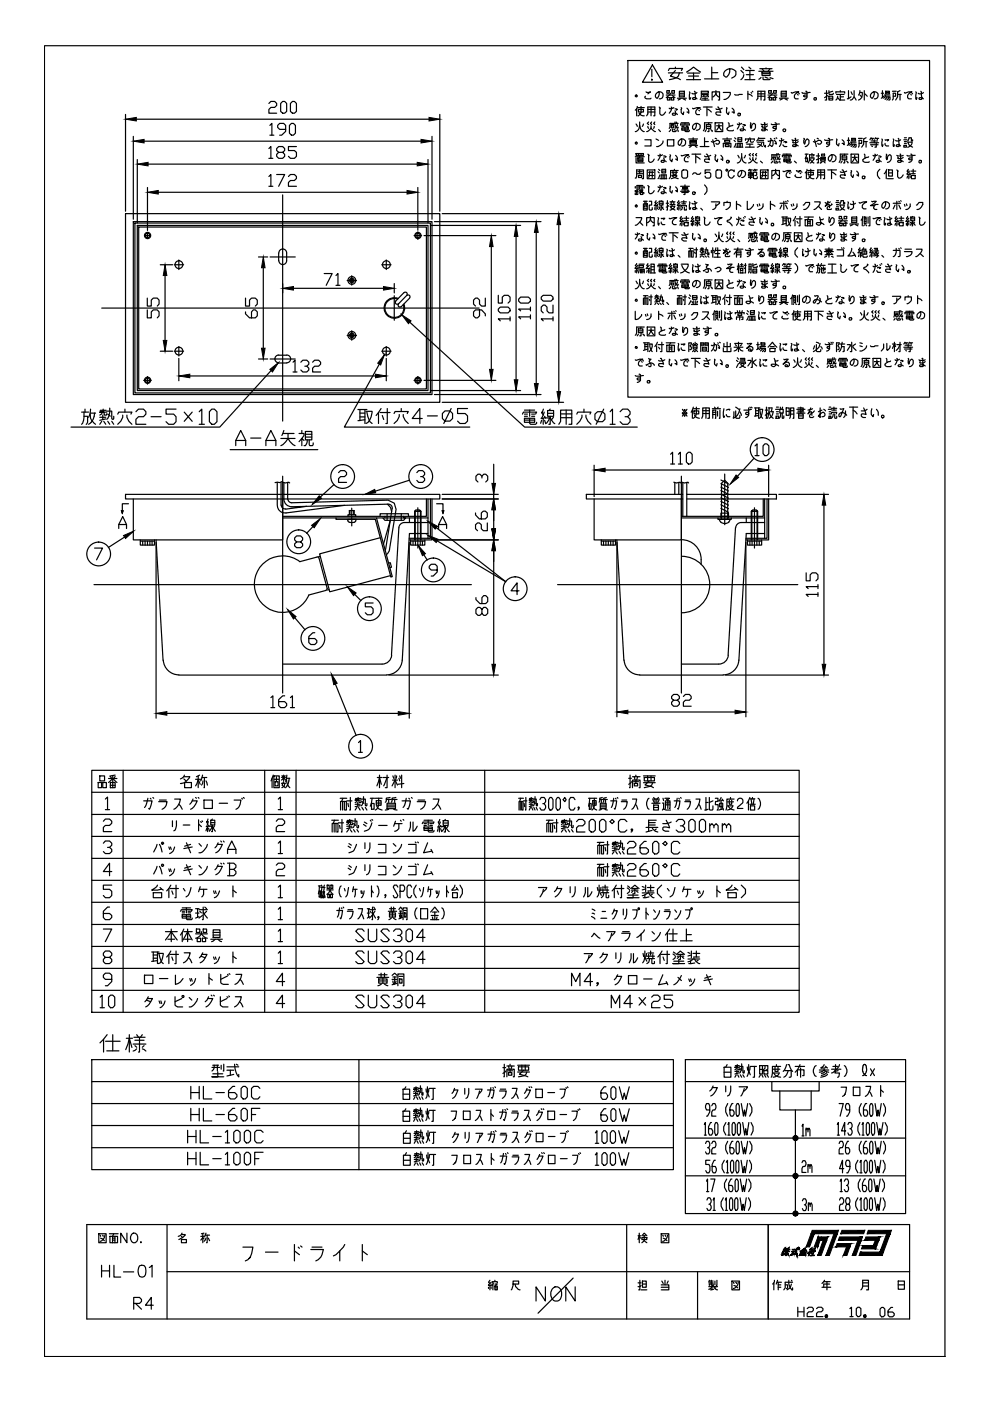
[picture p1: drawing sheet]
<svg xmlns="http://www.w3.org/2000/svg" width="210mm" height="297mm" viewBox="0 0 210 297" stroke-linecap="round" stroke-linejoin="round" font-family="sans-serif">
<!-- layer: MOJI -->
<path d="M21.5 268.3v2.5M21.5 269.5h1.7M23.2 268.3v2.5M24.2 268.3v2.5h1.4M26.2 269.7h2.1M29.6 268.4a.9 .9 0 0 1 1.2 .3 2.33 2.33 0 0 1-.2 1.9 .78 .78 0 0 1-1.2-.3 2.12 2.12 0 0 1 .2-1.9zM31.7 268.7l.5-.4v2.5M115.6 272.8v3l-1.9-3v3M117.1 273.3a1.08 1.08 0 0 1 1.2-.4 1.08 1.08 0 0 1 .8 1.1 1.3 1.3 0 0 1-.3 1.4 1.3 1.3 0 0 1-1.4 .3 1.81 1.81 0 0 1-.3-2.4zM121.9 272.8v3l-1.9-3v3" fill="none" stroke="#000" stroke-width=".25"/>
<!-- layer: WAKU -->
<g fill="none" stroke="#000" stroke-width=".25">
<path d="M9.4 9.7h190.9v277.9h-190.9zM18.4 259.6h174.5v20.1h-174.5zM35.4 259.6v20.1M132.9 259.6v20.1M162.9 259.6v20.1M20.9 261.6h1.6v1.9h-1.6zM21.2 261.9l.1 .2M21.3 262.5l.8 .6M21.7 261.9l.2 .2M22.3 261.9a1.36 1.36 0 0 1-1.1 1.3M23.2 261.6h1.8M23.3 262.1h1.6v1.4h-1.6z"/>
<path d="M23.9 262.5h.5M23.9 262.9h.5M24.1 261.6l-.2 .5v1.4M24.4 262.1v1.4M26.9 261.5v2l-1.3-2v2M27.9 261.7l.2-.1a.76 .76 0 0 1 1.1 .6 .92 .92 0 0 1-.9 1.3l-.4-.3a1.2 1.2 0 0 1 0-1.5zM29.9 263.3v.2l.1-.1M35.4 269.6h157.5M38.5 261.7h.8v.2l-.6 .5-.8 .4M38.5 262.8h1v.7h-1zM38.5 262.1l.2 .3M38.6 261.5l-.4 .5-.4 .1"/>
<path d="M42.6 262.1h.7M43 261.6v1.9M43.3 262.7l-.3-.3-.4 .5M43.3 261.5l-.6 .1M43.5 261.9h.9M43.7 261.5l-.3 .8M43.7 262.5l-.4 .7M43.9 261.9v1.6h-.1M44.2 262.5l.2 .6M103.6 272.9v.3M103.9 271.4l-.3 .5 .3 .2M103.9 272.5v1"/>
<path d="M104.1 271.9l-.5 .5v.1h.5M104.1 272.2v.5M104.1 272.9v.3M104.4 272v-.3h1v.3M104.5 272.2v1.3M104.6 272l-.2 .5M104.9 272.2h.5M104.9 273.1h.5M104.9 271.4v.3M105.3 272.2l-.4 .5v.8h.5v-.8h-.5M108.8 272.2h1.2v-.6h-1.2a2.88 2.88 0 0 1-.4 1.9M109.2 272.2a1.5 1.5 0 0 0 1.1 1.3"/>
<path d="M121.5 271l-7.4 7.4M135.3 272h.6M135.3 262h.5M135.5 261.5v2M135.7 271.4v2.1h-.3M135.8 262.5l-.3-.5-.2 .8M135.9 272.5l-.2 .3h-.4M135.9 273.5h1.2M136.1 262l.5-.5 .5 .5M136.1 262.4h1v.4h-1zM136.2 271.6h.8v1.3h-.8zM136.2 272.2h.8"/>
<path d="M136.3 262h.5M136.6 262v.9l.5 .6M136.6 262.8l-.1 .4-.4 .3M140.2 272.4h1.6v1.1h-1.6M140.2 261.6h1.6v1.9h-1.6zM140.2 272.9h1.6M140.3 271.6l.3 .5M140.5 261.9l.1 .2M140.6 262.5l.8 .6M141 261.9l.1 .2M141 271.4v1M141.5 261.9a1.48 1.48 0 0 1-1 1.3"/>
<path d="M141.7 271.6l-.3 .5M147.9 269.6v10.1M150.3 273.3l.5-.2 .1-.3v.7M150.3 272h.9M150.3 272.8h1.8M150.4 272.5v-.3h.8v.5l-.1-.2M150.4 271.4l-.1 .3M150.4 271.6h.8M150.8 271.4v1.1M151.3 272.8l.5 .5 .3 .2M151.3 273.3l-.6 .2M151.6 271.6v.8"/>
<path d="M151.8 273.1l-.2 .1M152 271.4v1.1h-.1M155.2 271.6h1.6v1.9h-1.6zM155.5 271.9l.1 .2M155.6 272.5l.8 .6M156 271.9l.2 .2M156.5 271.9a1.36 1.36 0 0 1-1 1.3M164.1 272v1.5M164.2 271.4v.3l-.4 .5M164.7 271.9h1M164.9 271.4l-.3 .8M165 272.4h.6"/>
<path d="M165 272.9h.6M165 271.9v1.6M166.5 272.4h.5v.7l-.3 .1M166.6 266.1h.1M167.2 271.4a1.71 1.71 0 0 0 .8 2.1v-.4M167.8 272.2l-.3 .9-.6 .4M167.8 271.4l.1 .2M168 271.9h-1.5v1.2l-.3 .4M174.3 272.9h1.8M174.7 271.7h1.3M174.8 271.4l-.5 .7M175.3 271.7v1.8"/>
<path d="M175.9 272.2h-1.2v.7M182.5 273.5l.4-.7v-1.4h1.2v2.1h-.4M182.9 272h1.2M182.9 272.7h1.2M190.4 271.6h1.4v1.7h-1.4zM190.4 272.4h1.4"/>
</g>
<g fill="#000" stroke="#000" stroke-width=".21">
<path d="M166.2 265l-.2 .4zM166.8 265.4v.2zM172.2 265l.1-.1z"/>
<path d="M166.1 264.9h.5zM166.1 265l.5-.1z"/>
<path d="M166.2 265l-.4 .6zM165.8 265.6l.2-.2z"/>
<path d="M166.2 265l-.4 1.2 .6-1.2zM166.4 265l-.5 1.2h-.1z"/>
<path d="M166.3 264.6l-.1 .3 .3-.3zM166.2 264.9l.3-.3-.1 .3z"/>
<path d="M166.4 265v.3zM166.3 265.3v.1z"/>
<path d="M166.5 265.3h.9zM166.4 265.4l1-.1z"/>
<path d="M166.1 266l.7-.6v.2zM166.1 266l.7-.4z"/>
<path d="M166.8 265.4l-.3 .8 .5-.8zM167 265.4l-.3 .8h-.2z"/>
<path d="M166.8 264.7l-.3 .4 .4-.3zM166.5 265.1l.4-.3-.2 .3z"/>
<path d="M166.9 264.9h.6l-.7 .1zM166.8 265l.7-.1z"/>
<path d="M167 265.4l.2 .6-.3-.4zM166.9 265.6l.1 .5 .2-.1z"/>
<path d="M167 265l-.1 .3 .2-.3zM167.1 265l-.2 .3z"/>
<path d="M167.1 264.6l-.1 .3 .2-.3zM167 264.9l.2-.3v.3z"/>
<path d="M167.6 266l.8-.1-.9 .3zM167.5 266.2l.9-.3z"/>
<path d="M167.9 265.3h.7zM167.9 265.4l.7-.1z"/>
<path d="M168 264.9h1.4zM168 265l1.4-.1z"/>
<path d="M168.1 265.4l-.2 .6 .3-.6zM168.2 265.4l-.2 .5-.1 .1z"/>
<path d="M168.6 265.8l.3 .4-.1-.4zM168.8 265.8l.1 .4z"/>
<path d="M168.7 265.3l-.1 .5 .2-.5zM168.8 265.3v.5h-.2z"/>
<path d="M168.8 265l-.1 .3 .2-.3zM168.9 265l-.1 .3h-.1z"/>
<path d="M168.9 265.8v.4zM168.9 265.8l.2 .1-.2 .3z"/>
<path d="M168.9 264.6l-.1 .3 .3-.3zM169.1 264.6l-.1 .3h-.2z"/>
<path d="M169.3 264.6l.1 .2v-.3zM169.4 264.5l.2 .3h-.2z"/>
<path d="M169.6 266.2l1.1-.1h-1zM169.7 266.1l.9-.2 .1 .2z"/>
<path d="M169.6 265.3l1-.7-.9 .8zM169.7 265.4l1-.6-.1-.2z"/>
<path d="M169.7 265.6h1.2zM169.6 265.7l1.3-.1z"/>
<path d="M169.4 266.2l.7-.5zM169.4 266.2l.7-.5z"/>
<path d="M170.1 265.2h.6zM170.1 265.3l.6-.1z"/>
<path d="M170.6 265.9l.2 .2-.1-.3zM170.7 265.8l.2 .3h-.1z"/>
<path d="M170.6 264.8l.4 .6-.3-.6zM170.7 264.8l.4 .5-.1 .1z"/>
<path d="M171.6 265.5l-.2 .7 .4-.7zM171.8 265.5l-.3 .7h-.1z"/>
<path d="M171.6 264.9h.6zM171.6 265l.6-.1z"/>
<path d="M171.8 266.1h.9zM171.8 266.2l.9-.1z"/>
<path d="M171.8 265.5l.3 .1-.2-.2zM171.8 265.5l.3 .1-.1 .1z"/>
<path d="M171.3 265.7l.7-.3-.1-.2zM171.3 265.7l.7-.3-.6 .4z"/>
<path d="M171.9 261.6l-1 2.8 1.8-2.8zM172.7 261.6l-1.1 2.8h-.7z"/>
<path d="M172 264.6l-.1 .3 .2-.3zM171.9 264.9l.2-.3-.1 .3z"/>
<path d="M172.1 265l-.2 .3 .3-.3zM171.9 265.3l.3-.3-.2 .4z"/>
<path d="M172.2 260.9h5.6l-5.9 .7zM171.9 261.6h5.6l.3-.7z"/>
<path d="M172.3 265.2h.6zM172.2 265.3l.7-.1z"/>
<path d="M172.5 265.3l-.3 .8 .4-.8zM172.6 265.3l-.3 .8h-.1z"/>
<path d="M173.4 262.3v2.1h-.8zM173.4 262.3v2.1l.7-2.1z"/>
<path d="M172.7 264.6l-.2 .6 .4-.6zM172.9 264.6l-.2 .6h-.2z"/>
<path d="M174.1 262.3h1.4l-1.6 .7zM173.9 263h1.4l.2-.7z"/>
<path d="M174.5 263l-1.1 3.2 1.9-3.2zM175.3 263l-1.2 3.2h-.7z"/>
<path d="M175 278.8l-.1 .3h.3zM174.9 279.1h.3l-.2 .1zM175.2 279.1l-.2 .1 .2 .1z"/>
<path d="M175.2 279.1v.2l.2-.1zM175.2 279.1h.3l-.1 .1z"/>
<path d="M175.4 278.8l-.2 .3h.3zM175.2 278.8h.2l-.2 .3zM175 278.8l.2 .3v-.3z"/>
<path d="M176.8 261.6l-1.7 4.6 2.4-4.6zM177.5 261.6l-1.7 4.6h-.7z"/>
<path d="M177.5 263.7h3l-3.3 .7zM177.2 264.4h3l.3-.7z"/>
<path d="M178 262.3h4.9l-5.2 .7zM177.7 263h4.9l.3-.7z"/>
<path d="M178.5 260.9h4.9l-5.1 .7zM178.3 261.6h4.8l.3-.7z"/>
<path d="M179.5 264.4l-.7 1.8 1.4-1.8zM180.2 264.4l-.6 1.8h-.8z"/>
<path d="M181.9 263l-1.2 3.2 1.9-3.2zM182.6 263l-1.1 3.2h-.8z"/>
<path d="M183.2 278.8l-.1 .3h.3zM183.1 279.1h.3l-.2 .1zM183.2 279.2l.2 .1v-.2z"/>
<path d="M183.4 279.1v.2l.1-.1zM183.4 279.1h.2l-.1 .1z"/>
<path d="M183.6 262.3h3l-3.3 .7zM183.3 263h3l.3-.7z"/>
<path d="M183.5 278.8l-.1 .3h.2zM183.4 278.8h.1l-.1 .3zM183.2 278.8l.2 .3v-.3z"/>
<path d="M184.1 260.9h4.9l-5.2 .7zM183.8 261.6h5l.2-.7z"/>
<path d="M185.6 263l-.4 1.1 1.1-1.1zM185.2 264.1l1.1-1.1-.4 1.1z"/>
<path d="M182.9 264.1l2.8 .7 .2-.7zM182.9 264.1l2.8 .7h-3z"/>
<path d="M182.4 265.5l4.7 .7 .2-.7zM182.4 265.5l4.7 .7h-5z"/>
<path d="M188 261.6l-1.5 3.9 2.3-3.9zM188.8 261.6l-1.5 3.9h-.8z"/>
</g>
<!-- layer: TEXT_0 -->
<g fill="none" stroke="#000" stroke-width=".25">
<path d="M17.3 87.4h1.5M17.8 88.3h.8v1.2l-.3 .5M17.8 87.4a3.3 3.3 0 0 1-.5 2.6M18 86.7v.7M19.1 87.8a2.29 2.29 0 0 0 1.2 2.2M19.1 87.6h1.2M19.2 86.7l-.1 .9-.3 .9M20.1 87.6a2.7 2.7 0 0 1-1.3 2.4M21.2 88.5h1.2M21.2 87h1.3M21.6 89.3l-.4 .7M21.7 87.4l-.1 .3-.4 .3"/>
<path d="M21.8 88v.9M21.9 86.7v.7h-.7h1.4M22 89.3l.4 .7M22.1 87.4v.6h.5v-.3M22.4 88.8l-1.2 .3M22.6 87.2h1.1v1.5l.1 .2 .3-.2v-.4M22.8 87.8l.6 .5M22.8 89.3l.5 .7M23.3 86.5a2.73 2.73 0 0 1-.7 2.4M23.7 89.3l.4 .7M25 87.8l.2-.4h2.8l-.2 .4M26 88v.5l-.4 .8-.6 .7"/>
<path d="M26.5 86.7v.7M26.9 88v.5l.4 .8 .7 .7M28.8 87.3l.6-.6h1l.5 .6v.5l-.5 .5h-1l-.6 .6v1.1h2.1M32 88.3h2.1M37.3 86.7h-2.1v1.1h1.6l.5 .5v1.1l-.5 .6h-1l-.6-.6M39.1 87.4l1.7 1.9M40.8 87.4l-1.7 1.9M42.2 87.3l.6-.6v3.3M42.2 90h1.1M44.9 86.7h.6l.5 .6v2.1l-.5 .6h-.6l-.5-.6v-2.1zM50 94.5v-1.1l1-2.1 1.1 2.1v1.1M50 93.4h2.1"/>
<path d="M53.2 92.9h2.1M56.4 94.5v-1.1l1-2.1 1.1 2.1v1.1M56.4 93.4h2.1M59.5 93h3.1M60.2 91.3l-.2 .6M61.1 93l.4 .6 1.1 .9M61.1 91.9v1.1l-.5 .6-1.1 .9M62.3 91.9h-2.3l-.2 .4M63.4 91.9h1.1v.4l-1.1 1.3M64 91.3v.6M64.5 93.4l-.5-.4v1.5M64.8 91.5h1.3v1.8h-1.3z"/>
<path d="M64.8 92.7h1.3M64.8 92.1h1.3M65.1 93.3l-.1 .8-.2 .4h-.3M65.6 93.3l.1 1.2h.5l.2-.6M75.9 86.8h1.9M76.3 88.4h1.1M76.3 87.6h1.1M76.3 86.8v2.4M77.4 86.8v3M77.4 89l-1.5 .2M77.6 87.2h1.3a3.1 3.1 0 0 1-1.3 2.6M77.8 87.4l.6 2 .5 .4"/>
<path d="M80.2 87.5l-.5 .6M80.6 87.5h2.1M80.8 86.6l-.6 .9v2.3M81.1 88.1l.3 .8M82.1 86.6v3.2h-.3M83.6 87.7l.2-.5h2.8l-.3 .5M84.7 87.9v.4l-.5 .9-.6 .6M85.1 86.6v.6M85.5 87.9v.4l.4 .9 .7 .6M89.5 88.7h-2.1l1.6-2.1v3.2M90.6 88.2h2.1M94.3 87.1h1.1l.6 .6v1l-.6 .6h-1.1l-.5-.6v-1z"/>
<path d="M95.7 86.6l-1.6 3.2M99.1 86.6h-2.1v1.1h1.6l.5 .5v1.1l-.5 .5h-1.1l-.5-.5M110.8 87.8l.2-.4h2.8l-.2 .4M111.2 88.7h2.2v.8h-2.2zM111.2 89.1h2.2M111.2 88.3h.6M111.2 87.8h.6M111.2 87h2.2M112.3 88.7v1l.2 .3h1.1l.2-.5M112.3 87v1.3M112.7 88.3h.7M112.7 87.8h.7"/>
<path d="M114.7 88.7h.5v1.3M114.8 89.1l-.2 .6M114.9 87.6l.3 .4M115.2 86.7l-.3 .9-.1-.2M115.4 87.4l-.6 1.3M115.5 88.3l.1 .4M115.5 89.1l.2 .6M115.6 88.5l-.4 .2M115.7 88.6h.8l-.5 1-.3 .2M116.1 87h1.3v1.3h-1.3zM116.1 87.6h1.3M116.7 88.5l.6 1.1 .3 .2"/>
<path d="M116.7 88.3v1.7h-.3M116.7 86.7l-.3 .3M117.3 88.5l-.4 .5M118.5 90l.4-.6v-2.4h2.3v3h-.6M118.9 87.8h2.3M118.9 88.6h2.3M120 87v3M122.3 87.8l.2-.4h2.8l-.2 .4M123.4 88v.5l-.5 .8-.6 .7M123.8 86.7v.7M124.2 88v.5l.5 .8 .6 .7M126.1 87.8l.6-.5h1l.6 .5v1.1l-.6 .5h-1l-.6-.5z"/>
<path d="M128 86.7l-1.6 3.3M129.4 87.3l.5-.6v3.3M129.4 90h1M131.5 87.3l.5-.6h1.1l.5 .6v.5l-.5 .5h-.6M133.1 88.3l.5 .6v.5l-.5 .6h-1.1l-.5-.6M25.2 112.1v-.9l.8-1.7 .8 1.7v.9M25.2 111.2h1.6M93 112.1v-.9l.8-1.7 .9 1.7v.9M93 111.2h1.7M20.8 165.9h.7v1.1h-.7zM21.2 164.5h1v1.1h-1zM21.8 165.9h.7v1.1h-.7z"/>
<path d="M21.9 178.8l.4-.5h.9l.5 .5v.4l-.5 .5h-.4M21.9 174.1l.4-.4h.9l.5 .4v.4l-.5 .5h-.9l-.4 .4v.9h1.8M22.3 169.4l.5-.4v2.7M22.3 171.7h.9M23 165.9l.9-.8 .9 .8M23 165.1h1.8M23.2 179.7l.5 .4v.5l-.5 .4h-.9l-.4-.4M23.4 165.9h1v1.1h-1zM23.4 164.6l.3 .4M23.4 166.5h1M23.9 164.4v1.4M23.9 165.9v1.1"/>
<path d="M24.4 164.3l-1.1 .2M24.4 164.6l-.2 .4M30.5 169.8h1.7l-.5 1.8-.2-.2M31.4 169.2a3.2 3.2 0 0 1-.8 2M31.9 169.2l.1 .2M32.4 169.1l.2 .1M33.3 179l-.7 1.6M33.6 170h1.8a1.68 1.68 0 0 1-1 1.6M33.8 179l.6 1.6M33.8 169.6h1.4M35.8 179.6l.2 .5M36.1 179.6l.2 .5"/>
<path d="M36.6 174v1.3M37 169.4h1.3a2.75 2.75 0 0 1-1.4 2.2M37 179.6a1.57 1.57 0 0 1-1 1.4M37.4 174a2.01 2.01 0 0 1-.5 2.1M37.9 170.5l.7 1.1M38.3 166.1h.2M38.8 174.9h1.4M39 164.7h1.2a2.32 2.32 0 0 1-1.8 1.4M39 165.1l.4 .4M39.1 164.3l-.1 .4-.7 .4M39.1 165.9h1.5v1.1h-1.5zM39.5 178.7l.9 2.1"/>
<path d="M40.4 179l-1.3 .4M40.8 169.8h1a2.81 2.81 0 0 1-1.4 1.8M40.8 179.6l-1.8 .3M40.9 169.4l-.7 1.1M41.5 165.2h1M41.5 169.1l.1 .1M42 164.5v2.5M42 169.1l.2 .1M42.1 174.7l.6 .6M42.1 173.8v2.3M42.2 178.9l.5 .5M42.3 164.3l-.7 .4"/>
<path d="M42.4 166.3l-.4-1.1-.5 1.4M42.5 174.2l.2 .2M42.8 164.8h1M42.8 174l.2 .2M43 164.3l-.5 1.3M43 165.6l-.3 .9M43.3 169.6h1.7v1.8h-1.7zM43.3 164.8v2.2M43.7 165.6l.3 .9M43.7 175.3h.3v1M43.8 175.6l-.1 .5M43.9 174.4l.1 .3"/>
<path d="M44 179a2.2 2.2 0 0 1-1.8 1.8M44.1 173.7l-.2 .7-.1-.2M44.2 174.2l-.4 1.1M44.2 174.9l.2 .4M44.2 175.6l.2 .5M44.3 175.1l-.3 .2M44.4 175.2h.5l-.5 1M44.7 173.9h.8v1h-.8zM44.7 174.4h.8M45 175.1l.7 1.1M45 174.9v1.4h-.1M45 173.7l-.1 .2"/>
<path d="M45.5 175.1l-.3 .5M46.1 179h1a2.52 2.52 0 0 1-1.4 1.8M46.3 178.7l-.7 1M46.5 170.3h1.7M46.8 178.3l.2 .2M47.4 178.3l.1 .2M49.6 169.6h1.5a1.9 1.9 0 0 1-1.1 2M51.3 169.2l.1 .2M51.6 169.1l.2 .1M57.7 165l-.2 .6M57.9 164.3l-.2 .7v2M58.1 164.5h1.1v2.5h-1.1z"/>
<path d="M58.2 165.2h.9M58.3 165.7h.7v.9h-.7zM58.6 174.1l.4-.4h.9l.5 .4v.4l-.5 .5h-.9l-.4 .4v.9h1.8M58.6 164.7v1M59 169.4l.5-.4v2.7M59 178.8l.5-.5v2.7M59 171.7h.9M59.7 165.4l.4-.6 .5 .6M59.7 166.1h.9M59.7 164.8h.9M59.8 164.4l.1 .3M60.1 165.7l-.3 .8 .6 .5"/>
<path d="M60.1 164.3v1.3M60.4 166.1a.85 .85 0 0 1-.6 .9M60.4 164.4l-.1 .3M60.7 165.2a2.37 2.37 0 0 0 .8 1.8M60.7 165h.8M60.8 164.3l-.2 1.4M61.3 165l-.2 1.1-.5 .9M70.3 173.9h1.4M70.4 176.4v-1.8h1.3v1.8h-.3M70.9 174.6v1.8M70.9 173.9l-.3 .7M71.2 174.6v1.8"/>
<path d="M71.7 174.5h1.1M72 175l.1 .7M72.1 169.2h1.4M72.2 171.7v-1.8h1.2v1.8h-.2M72.5 173.7v2.7h-.1M72.6 169.9v1.8M72.7 169.2l-.3 .7M73 169.9v1.8M73.5 169.8h1.1M73.5 175.2h1.1M73.6 173.9h1.1M73.8 170.3l.1 .7"/>
<path d="M73.8 179.4l.5 .3M73.9 175.9l-.4 .5M74 174.3l-.1 .3-.4 .2M74 178.9l.5 .3M74.1 174.8v.8M74.2 173.7v.6h-.7h1.3M74.2 175.9l.4 .5M74.3 169.1v2.6h-.1M74.3 174.3v.5h.5v-.2M74.6 175.5l-1.1 .2M74.8 174.1h.9l.1 1.4 .2-.1v-.4M75 174.6l.4 .4"/>
<path d="M75 175.9l.3 .5M75.3 173.6a2.22 2.22 0 0 1-.5 1.9M75.3 170.5h1.1M75.4 169.3h1.1M75.6 179l-.2 .6a1.46 1.46 0 0 1-1.4 1.2M75.7 171.2l-.4 .5M75.7 175.9l.3 .5M75.8 169.6l-.2 .4-.3 .1M75.8 170.1v.8M75.9 169.1v.5h-.6h1.3M76 171.2l.4 .5M76.1 169.6v.5h.4l.1-.2"/>
<path d="M76.4 170.8l-1.1 .2M76.6 169.4h.9v1.5l.3-.2v-.4M76.7 169.9l.5 .4M76.7 171.2l.4 .5M77.1 168.9a2.22 2.22 0 0 1-.5 2M77.1 174.8l.5 .4M77.2 174.3l.6 .3M77.4 178.7v1.2M77.5 171.2l.3 .5M78.4 178.7v1l-.1 .6-.6 .5M78.5 169.2h.9M78.5 173.9l.2 .2"/>
<path d="M78.8 170.3h.5v1.3h-.5zM78.9 174.5a1.83 1.83 0 0 1-1.7 1.7M78.9 173.7l.1 .2M78.9 169.2l-.4 1.7M79.6 169.2h1.4M79.8 169.8h1v.9h-1zM79.8 170.3h1M79.9 170.9l.3 .5 .8 .3M80 164.8h.9M80.2 179h1.6v1.8h-1.6M80.3 169.2v1.5l-.4 .9-.3 .1M80.3 175h1.8"/>
<path d="M80.5 164.3v2.7M80.8 166.3l-.3-1.5-.6 1.8M81.2 164.8h1.2M81.9 169.5h1.1M82.1 164.3v2.7h-.4M82.1 164.8l-.7 1.8M82.1 170.3h1.7v1.2h-1.7zM82.1 170.7h1.7M82.1 171.1h1.7M82.4 171.6l-.7 .1M82.4 169.5v.6M82.7 169.1l-.8 .1v.6l-.2 .3"/>
<path d="M83.1 169.5h1.1M83.2 165.4h1.1M83.3 164.5l.2 .5M83.4 178.9l.5 .5M83.5 171.6l.7 .1M83.7 169.5v.6M83.7 174.6h1.5M83.8 164.3v2.7M83.8 174.1l-.3 1.1M83.9 169.1l-.8 .1v.6l-.1 .3M84.1 164.5l-.1 .5M84.3 166.5l-.5-1.1-.7 1.2"/>
<path d="M84.6 165l.1 .6M84.6 174.6v1.1l-.4 .4-.5 .1M84.7 164.5l.2 .5M84.9 173.9l.2 .2M85.2 179a2.08 2.08 0 0 1-1.8 1.8M85.2 164.3v2.7M85.2 169.8h1.8l-.5 1.8-.2-.2M85.5 173.7l.1 .2M85.6 166.1l-1.2 .2M86.1 169.2a2.95 2.95 0 0 1-.6 2M86.6 179h1.6v1.8h-1.6M86.7 169.2l.2 .2"/>
<path d="M87 174.3v1l-.3 .9M87.2 169.1l.2 .1M87.6 174.3v1.9l.3-.1 .6-.9M88 178.5l.2 .2M88.5 170h1.7a1.68 1.68 0 0 1-1 1.6M88.5 178.5l.2 .2M88.6 169.6h1.5M89.5 174.6l.2-.3h2.3l-.2 .3M89.9 175.3h1.8v.8h-1.8zM89.9 173.9h1.8M89.9 175h.5M89.9 174.6h.5"/>
<path d="M89.9 175.7h1.8M90.7 178.7l-.9 2.1 1.8-.3M90.8 175.3v.9l.2 .2h.8l.2-.3M90.8 173.9v1.1M91.1 175h.6M91.1 174.6h.6M91.8 169.4h1.3a2.75 2.75 0 0 1-1.4 2.2M92.7 170.5l.8 1.1M92.8 175.3h.4v1.1M92.9 175.7l-.2 .5M93 174.5l.2 .3M93.2 173.7l-.2 .8-.1-.2"/>
<path d="M93.4 174.3l-.5 1M93.4 175l.1 .3M93.4 175.7l.2 .5M93.5 175.2l-.3 .1M93.6 175.3h.7l-.7 1M94 174h1v1h-1zM94 174.5h1M94.4 175.2l.8 1.1M94.4 175v1.4h-.2M94.4 173.7l-.2 .3M95 175.2l-.4 .4M110 169.2h1"/>
<path d="M110.1 171.7v-1.8h.8v1.8h-.1M110.3 169.9v1.8M110.4 169.2l-.2 .7M110.6 169.9v1.8M111 169.8h.7M111.1 170.3l.1 .7M111.5 169.1l-.1 2.6M112.2 170.5h.8M112.3 169.3h.7M112.5 171.2l-.3 .5M112.5 169.6l-.3 .5M112.6 170.1v.8"/>
<path d="M112.6 169.1v.5h-.4h.9M112.7 171.2l.3 .5M112.8 169.6v.5h.3v-.2M113 170.8l-.8 .2M113.1 169.4h.6l.1 1.5h.1v-.6M113.2 169.9l.3 .4M113.2 171.2l.2 .5M113.4 168.9v.8l-.3 1.2M113.7 171.2l.2 .5M114.5 169.5l.3-.4h.6l.3 .4v.5l-.3 .4h-.3M115.4 170.4l.3 .5v.4l-.3 .4h-.6l-.3-.4M115.9 173.9h1.3"/>
<path d="M115.9 176.4v-1.8h1.3v1.8h-.2M116.4 174.6v1.8M116.4 173.9l-.3 .7M116.6 169.1h.4l.2 .4v1.8l-.2 .4h-.4l-.3-.4v-1.8zM116.7 174.6v1.8M117.2 174.5h1.1M117.5 175l.1 .7M118 173.7v2.7h-.1M118.2 169.1h.3l.3 .4v1.8l-.3 .4h-.3l-.3-.4v-1.8zM119 175.2h1.1M119.1 173.9h1.1M119.4 175.9l-.4 .5"/>
<path d="M119.5 174.3l-.1 .3-.4 .2M119.6 174.8v.8M119.7 173.7v.6h-.7h1.3M119.7 169.1l.3 .4-.3 .5-.3-.5zM119.7 175.9l.4 .5M119.8 174.3v.5h.5v-.2M120.1 175.5l-1.1 .2M120.3 174.1h.9l.1 1.4 .2-.1v-.4M120.5 174.6l.4 .4M120.5 175.9l.3 .5M120.8 173.6a2.22 2.22 0 0 1-.5 1.9M121.2 175.9l.3 .5"/>
<path d="M121.9 169.5l-.3-.4h-.6l-.3 .4v1.8l.3 .4h.6l.3-.4M122.2 174.2l.5-.5h.9l.4 .5v.4l-.4 .5h-.9l-.5 .4v.9h1.8M122.8 171.2l-.3 .5M124.8 169.2h.6M125 170.3h.3v1.3h-.3zM125 169.2l-.2 1.7M125.3 173.7h.5l.4 .5v1.8l-.4 .4h-.5l-.4-.4v-1.8zM125.5 169.2h1M125.7 169.8h.7v.9h-.7zM125.7 170.3h.7M125.7 170.9l.3 .5 .5 .3M126 169.2v1.9l-.5 .6"/>
<path d="M126.6 178.6h1.4M127.1 174.2l.5-.5h.4l.5 .5v1.8l-.5 .4h-.4l-.5-.4zM127.2 169.5h.7M127.2 179.2v1.9M127.2 178.6l-.3 .6M127.3 170.3h1.2v1.2h-1.2zM127.3 170.7h1.2M127.3 171.1h1.2M127.5 171.6l-.5 .1M127.5 169.5v.6M127.5 179.2v1.9M127.7 169.1l-.5 .1-.2 .9"/>
<path d="M128 169.5h.8M128 179.1h1.1M128.3 171.6l.5 .1M128.3 179.7l.1 .7M128.4 169.5v.6M128.6 169.1l-.6 .1-.1 .9M128.8 178.4v2.7h-.1M129.5 169.8h1.3l-.4 1.8-.2-.2M129.8 173.7l.4 .5-.4 .4-.4-.4zM129.8 179.8h1.1M129.9 178.6h1.1M130.1 169.2l-.2 1.5-.3 .5"/>
<path d="M130.3 178.9l-.1 .3-.4 .3M130.4 179.5v.8M130.5 178.4v.5h-.7h1.3M130.5 169.2l.1 .2M130.6 178.9v.6h.4l.1-.3M130.9 169.1l.1 .1M131.1 178.8h.9l.1 1.4 .2-.2v-.3M131.3 179.3l.4 .4M131.6 178.2a2.22 2.22 0 0 1-.5 2M131.7 170h1.3a1.82 1.82 0 0 1-.8 1.6M131.9 169.6h1M132.9 174.2l-.5-.5h-.8l-.5 .5v1.8l.5 .4h.8l.5-.4"/>
<path d="M133 178.9l.5-.5h.9l.4 .5v.4l-.4 .4h-.9l-.5 .5v.9h1.8M133.3 165h.6M133.6 164.3v2.7h-.1M133.9 165.7l-.6 .6M134.1 167v-1.6h1.6v1.6h-.2M134.1 169.4h.9l-.3 1.1-.5 .9-.2 .2M134.1 164.7h1.6M134.1 175.9l-.3 .5M134.3 165.7h1.1M134.5 166.1h.7v.5h-.7zM134.5 164.7l.1 .7M134.7 170.5l.5 1.1"/>
<path d="M134.8 164.3v.4M134.8 165.4v.7M135.2 164.7l-.2 .7M136.4 165.9h2.5M136.4 164.5h2.5M136.6 164.8h2.2v.8h-2.2zM137 175.4h2.5M137 178.4h-.4l-.9 .9v1.3l.4 .5h.9l.5-.5v-.4l-.5-.5h-1.3M137.3 164.5v1.1M137.5 174.9h1.4M137.5 174.4h1.4M137.6 169.2a1.54 1.54 0 0 0 0 2.4"/>
<path d="M137.7 165.6l-.9 .8 1.7 .6M138 164.5v1.1M138.2 170.3h1.7M138.2 175.4l.7 .8 .6 .2M138.2 176.1l-1.2 .3M138.3 169.4h1.5M138.4 165.9l-.2 .5-.3 .3-1.3 .3M138.5 169.6l.2 .5M138.6 170.7h1v1h-1zM138.6 171.2h1M138.6 169.1l.2 .3M138.8 178.4h.5l.4 .5v1.7l-.4 .5h-.5l-.4-.5v-1.7z"/>
<path d="M138.9 169.4v.9M139.1 173.9h-1.6v2.3M139.1 175.8l-.3 .3M139.3 169.4v.9M139.6 169.1l-.3 .3M139.7 169.6l-.2 .5M140.4 171.7l.3-.3 .5 .3h1M140.4 170.3h.3v1.1M140.6 178.9l.4-.5 .5 .5-.5 .4zM140.6 169.2l.1 .6M141 169.2h.9l-.4 .4M141.1 171.4v-1.6h1v1.6h-.2"/>
<path d="M141.1 170.6h1M141.1 170.2h1M141.3 173.9l.7 1.6-1.3-.2-.2 .2v.4l.6 .3h.7M141.3 169.4l.4 .4M141.6 169.8v1.6M142.3 174.3l-1 .3h-.8M142.9 169.8h1.3l-.4 1.8-.1-.2M143.4 174.2l.4-.5h.9l.4 .5v.4l-.4 .5h-.4M143.6 169.2l-.3 1.5-.2 .5M143.9 169.2l.1 .2M144.1 178.9l-.4-.5h-.9l-.4 .5v1.7l.4 .5h.9l.4-.5M144.3 169.1l.1 .1"/>
<path d="M144.7 175.1l.4 .4v.5l-.4 .4h-.9l-.4-.4M145.2 170h1.2a1.96 1.96 0 0 1-.7 1.6M145.3 169.6h1M146 174.2l.5-.5h.4l.5 .5v1.8l-.5 .4h-.4l-.5-.4zM147.6 169.4h.8l-.2 1.1-.5 .9-.3 .2M148.2 170.5l.5 1.1M148.7 173.7h.5l.4 .5v1.8l-.4 .4h-.5l-.4-.4v-1.8zM149.4 171.7h.3M149.7 169.1v2.6l.4-.1M149.7 170.1h.4M150.4 169.1v2.5l.1 .1h.5l.2-.1v-.7M150.5 175.1l.4-.5 .5 .5v.4"/>
<path d="M150.5 174.6v1.8M151.2 169.8l-.8 .3M151.4 175.1l.4-.5 .5 .5v1.3M151.7 169.2h.5v.7h-.5v.7h.6v.8l-.1 .3h-.2M152.6 170.3h.6v.7h-.6zM152.9 169.1l-.5 .7 .8-.2M152.9 170v1.6M153.1 169.4l.3 .4M153.1 175.1l.5-.5 .4 .5v.4M153.1 174.6v1.8M153.2 171.2l.2 .5M153.3 171.5l-.9 .2"/>
<path d="M154 175.1l.5-.5 .4 .5v1.3M154.2 170.9h1.2a1.36 1.36 0 0 1-1.2 .8M154.2 170h1.3M154.4 170.9a1.48 1.48 0 0 0 1.2 .8M154.6 169.6v.9h.5v-.9M154.9 169.1v.3M155.6 169.4h-1.5v1.5l-.2 .8M156.4 169.8l.1-.4 .2-.2h.4l.4 .4a1.33 1.33 0 0 1-1 1.4l-.1 .4h1.1M158.7 169.8l-.3 .5M159 169.1l-.3 .7v1.9M159 170.5h1.1M159.1 169.4h.9"/>
<path d="M159.1 170.9h.9v.8h-.9zM159.2 169.4l.2 1.1M159.5 169.1v.3M159.9 169.4l-.2 1.1M160.7 169.2a1.54 1.54 0 0 1 0 2.4M21.9 197h1.8l-1.4 2.6M23.2 192.3h-.4l-.9 .9v1.3l.4 .5h.9l.5-.5v-.4l-.5-.4h-1.3M23.7 184.8h-1.8l1.3-1.8v2.7M23.7 187.7h-1.8v.9h1.3l.5 .4v.9l-.5 .4h-.9l-.4-.4M32.5 189.3h1.8v1h-1.8zM33.3 183.7l-.7 1.6M33.4 187.7l-.2 .3-1 .7h1.2l.9-.2"/>
<path d="M33.8 183.7l.6 1.6M33.9 188.2l.7 .5M35.1 199.3l1.2-1.8 1.3 1.8M35.1 197.5h2.5M35.6 199.1h1.4M35.8 184.2l.2 .6M35.8 188.4l-.5 .5M36.1 188.4h1.7M36.1 184.2l.2 .6M36.2 187.7l-.4 .7v1.9M36.3 197v2.6M36.4 188.9l.3 .7"/>
<path d="M37 184.2a1.7 1.7 0 0 1-1 1.5M37.3 187.7v2.6h-.2M38.3 193.2l.2-.3h2.3l-.2 .3M38.6 193.9h1.8v.7h-1.8zM38.6 193.2h.5M38.6 194.3h1.8M38.6 193.5h.5M38.6 192.5h1.8M38.6 197.7l-.3 .5M38.8 199.3l1-1.8 1 1.8M38.9 188.4l.3 .5M39 197l-.4 .7v1.9"/>
<path d="M39 197.5h1.8M39.1 199.1h1.3M39.5 193.9v.9l.2 .2h.9l.2-.4M39.5 183.3l.9 2.2M39.5 192.5v1M39.8 197v2.6M39.9 193.2h.5M39.9 193.5h.5M40.4 183.7l-1.3 .4M40.5 188.2l-.2 .7a1.55 1.55 0 0 1-.9 1.3M40.8 184.2l-1.8 .4M41.5 193.6h.7"/>
<path d="M41.5 192.7h.7M41.5 198h2.5M41.6 197h.8v.7h-.8zM41.8 198.9h.7v.7h-.7zM41.9 192.7v1.8M42.2 183.5l.5 .6M42.2 192.9h1.8M42.2 194.4l-.7 .2M42.3 188.6h1.6M42.4 193.2l.3 .3M42.4 188l-.3 1.1M42.7 198l.9 .8 .4 .1"/>
<path d="M42.7 197.5a1.38 1.38 0 0 1-1.2 1.4M42.9 194.1l-.7 .5M42.9 198.9h.7v.7h-.7zM43.1 192.3v2.7h-.2M43.1 197h.7v.7h-.7zM43.1 193.4l.2 .4M43.2 188.6v1l-.4 .6M43.4 192.3l.4 .4M43.8 193.2l-.5 .6 .7 .8M44 183.7a2.2 2.2 0 0 1-1.8 1.8M44.7 199.1h2.4M45.2 197.1h1.4v1.7h-1.4z"/>
<path d="M45.2 197.7h1.4M45.2 198.2h1.4M45.3 188.9l.2 .5M45.6 199.1l-.7 .5M45.7 188.9l.1 .5M46.1 183.7h1a2.52 2.52 0 0 1-1.4 1.8M46.2 199.1l.8 .5M46.3 183.3l-.7 1.1M46.6 188.9a1.85 1.85 0 0 1-1.1 1.4M46.8 183l.2 .2M47.4 183l.1 .2M48.2 181v-.9l.9-1.8 .9 1.8v.9"/>
<path d="M48.2 183h1.4l.4 .4v.5l-.4 .4M48.2 180.1h1.8M48.7 184.3h.9l.4 .5v.4l-.4 .5h-1.4M48.7 183v2.7M49.4 188.7l.7 .6M49.4 187.8v2.4M58.6 183.4l.4-.4h.9l.5 .4v.5l-.5 .4h-.9l-.4 .5v.9h1.8M59 188.1l.5-.4v2.6M59 192.8l.5-.5v2.7M59 197.4l.5-.4v2.6M59 181h.9M59 190.3h.9"/>
<path d="M59 195h.9M59 199.6h.9M67.5 187.8h.5M67.7 188.9h.3v1.3h-.3zM67.7 187.8l-.2 1.7M68 188.2h.9M68.1 189.1l.1 .6M68.1 187.7l.2 .5M68.2 188.4l-.1 .9M68.3 189l-.2 1.3M68.4 189.8v.5M68.4 190.1l-.2 .2h-.2"/>
<path d="M68.6 189.1l.1 .6M68.7 188.4l-.1 .9M68.8 187.7l-.2 .5M68.8 189l-.2 1.3M68.8 189.8l.1 .5M68.9 190.1l-.2 .2h-.2M69.3 188.7h1.3M69.4 187.7h.4v.7h-.4zM69.5 189.6h.4v.7h-.4zM70 188.7l.6 .9M70 188.2a1.3 1.3 0 0 1-.7 1.4M70 189.6h.5v.7h-.5z"/>
<path d="M70.2 187.7h.4v.7h-.4zM71.4 193h1.2l-.4 1.8-.1-.2M72 192.5a3.2 3.2 0 0 1-.5 1.9M72.3 187.8a1.74 1.74 0 0 0 0 2.4M72.4 192.5l.1 .2M72.8 192.3l.1 .2M73 188.4l.2 .5M73.6 193.2h1.3a1.82 1.82 0 0 1-.8 1.6M73.8 192.9h.9M73.8 184.1l.5 .3M73.9 188.2l-.1 .7a1.49 1.49 0 0 1-.5 1.3M74 183.5l.5 .4"/>
<path d="M74.9 188.6h.8M75 188l-.3 1.1M75.3 188.6v1l-.1 .6M75.6 183.7l-.2 .5a1.46 1.46 0 0 1-1.4 1.3M76 192.7h.9l-.3 1.1-.7 1M76.5 188.9l.1 .5M76.6 193.8l.5 1M76.7 188.9l.1 .5M77.2 188.9l-.2 .9-.4 .5M77.2 197.4l-.4-.4h-.9l-.5 .4 1.8 1.8-.4 .4h-.9l-.5-.4M77.4 183.3v1.3M77.9 193.6h.4"/>
<path d="M77.9 192.7h.4M78.1 197v2.2l.5 .4h.8l.5-.4v-2.2M78.1 192.7v1.8M78.3 192.9h1.3M78.3 194.4l-.4 .2M78.4 183.3v1.1l-.1 .6-.6 .5M78.5 193.2l.2 .3M78.8 188.7l.3 .6M78.8 187.8v2.4M78.9 194.1l-.6 .5M79 192.3v2.7h-.1M79 193.4l.1 .4"/>
<path d="M79.2 192.3l.3 .4M79.5 193.2l-.4 .6 .5 .8M80 187.8a1.89 1.89 0 0 1 0 2.4M80.2 183.7h1.6v1.8h-1.6M80.3 194.4l-.2 .6M81.6 189.7h.2l-.1 .2zM81.8 189.8l-.2 .5M82.3 193.2h1.8M82.5 197.4l-.4-.4h-.9l-.4 .4 1.7 1.8-.4 .4h-.9l-.4-.4M82.6 193.5h1.2v.9h-1.2zM82.6 192.7h1.2M82.6 194h1.2"/>
<path d="M83 192.3v.9M83 194.6l-.5 .4M83.2 193.2v1.2M83.4 183.5l.5 .6M83.4 194.6l.6 .4M83.4 197.4l.5-.4h.9l.4 .4v.5l-.4 .4h-.5M83.5 192.3v.9M84.4 188.1l-.3-.4h-.5l-.2 .4 1 1.8-.3 .4h-.5l-.2-.4M84.6 192.8l.3-.5 .4 .5M84.6 193.6h.7M84.7 194l.2 .6M84.7 193.2h.5"/>
<path d="M84.8 198.3l.4 .5v.4l-.4 .4h-.9l-.5-.4M84.8 189h.7l.3-.4v-.5l-.3-.4h-.7v2.6M84.9 193.2v1.4M85.2 183.7a2.08 2.08 0 0 1-1.8 1.8M85.2 194l-.1 .5M85.3 194.5l-.7 .3M85.5 195v-2.5h.8v2.5h-.1M85.6 193h.6M85.7 193.5h.4v.9h-.4zM86.1 197.4l.5-.4h.4l.4 .4v1.8l-.4 .4h-.4l-.5-.4zM86.6 183.7h1.6v1.8h-1.6M87.3 188.1l-.3-.4h-.4l-.3 .4v1.8l.3 .4h.4l.3-.4"/>
<path d="M88 183.2l.2 .1M88.3 187.7l-.6 .9v.8l.6 .9M88.4 192.5a1.63 1.63 0 0 0 0 2.3M88.5 183.2l.2 .1M88.9 188.4l.2 .5M89.2 192.7h1.5v2.1h-1.5zM89.8 188.2l-.3 1.6-.3 .4M90.1 198.8h-1.8l1.3-1.8v2.6M90.7 183.3l-.9 2.2 1.8-.4M90.8 188.6h.9M90.9 188l-.2 1.1M91.3 188.6v1l-.2 .6"/>
<path d="M91.3 193.4l.9-1.1 .8 1.1M91.3 195h1.7M91.4 180.1l.4 .7M91.4 184.8l.4 .7M91.4 194.1h1.5M91.7 194.4l.1 .6M91.7 193.4h1M92.2 193.4v1.6M92.4 188.9l.2 .5M92.7 188.9v.5M92.7 194.4l-.2 .6M93.1 188.9a1.9 1.9 0 0 1-.5 1.4"/>
<path d="M93.7 192.5a1.54 1.54 0 0 1 0 2.3M94.7 188.7l.4 .6M94.7 187.8v2.4M96 189.3h1v1h-1zM96.5 187.7l-.1 .3-.6 .7h.7l.5-.2M96.8 188.2l.3 .5M97.5 187.7l.5 .9v.8l-.5 .9M114.2 188.2h1.7l-.1 .4-.6 .5M115.2 188.6l-.2 .7-.5 .9M117.5 189.1l.6-.7h1a3.2 3.2 0 0 1-1.4 1.8M118.2 188l-.1 .4M120.9 188v1.3"/>
<path d="M121.9 188a1.89 1.89 0 0 1-.6 2.2M124.1 188.2v1.1l-.4 .9M124.6 188.2v2l.4-.3 .5-.8M125.4 194.3l.7 .6M125.4 198.6l.6-.7 1.2 1M125.5 193.6l.6 .2M125.5 192.7l.6 .4M126.6 183.3h1.4M126.6 188.2l.2 .6M126.7 181.1v-1.9h1.3v1.9h-.3M126.7 185.8v-1.9h1.3v1.9h-.3M127 188.6l.5 1.2"/>
<path d="M127 187.7a3.3 3.3 0 0 1-.4 2.5M127.2 183.9v1.9M127.2 183.3l-.3 .6M127.4 188.2l-.1 .6M127.4 194.7h1.2M127.5 189.3h1.6M127.5 188.7h1.6M127.5 183.9v1.9M127.7 188.1h1.2M127.7 193.3h.7M127.8 188.4v.9M128 189.3l-.2 .7-.3 .3"/>
<path d="M128 183.8h1.1M128.3 184.3l.1 .7M128.3 187.7v.9M128.5 189.3v.9l.5 .1 .1-.5M128.6 197.5h1.8l-.7 .9M128.7 188.4v.9M128.8 183.1v2.7h-.1M129.7 197.9l-.2 .7-.5 .9M129.8 193.8l.4-.7h.7l-.5 1.2-.5 .6M129.8 184.5h1.1M129.9 183.3h1.1M130.2 180.6l-.4 .5"/>
<path d="M130.2 185.2l-.4 .6M130.2 188.4l-.4 .5M130.2 192.7v.4M130.3 183.6l-.2 .4-.3 .2M130.4 184.2v.7M130.5 183.1v.5h-.7h1.3M130.5 188.4h1.8M130.5 180.6l.4 .5M130.5 185.2l.4 .6M130.6 183.6v.5l.4 .1 .1-.3M130.7 187.7l-.5 .7v1.9M130.9 180.1l-1.1 .3"/>
<path d="M130.9 184.8l-1.1 .2M130.9 188.9l.2 .7M131.1 183.4h.9l.1 1.5 .2-.2v-.4M131.3 183.9l.4 .4M131.3 180.6l.3 .5M131.3 185.2l.3 .6M131.6 182.9a2.44 2.44 0 0 1-.5 2M131.8 187.7v2.6h-.3M131.8 197.9h1.8a1.68 1.68 0 0 1-1.1 1.6M132 180.6l.3 .5M132 185.2l.3 .6M132 197.5h1.4"/>
<path d="M132.2 192.7v1.3M132.9 192.7a2.17 2.17 0 0 1-.5 2.2M133 188.3l.5 .3M133 183.5l.5-.4h.9l.4 .4v.5l-.4 .4h-.9l-.5 .5v.9h1.8M133.1 187.8l.4 .4M133.2 189.8h2.1M133.5 188.8l-.1 .3-.4 .3M133.7 188.4l.9-.7 .9 .7M133.9 188.7h1.4M134 188.4h1.2M134.1 192.9h1a1.95 1.95 0 0 1-.7 2M134.2 189l-.3 .2"/>
<path d="M134.2 189.4v.9h-1.2h2.5M134.6 188.4v1h-.2M135 189l.3 .2M135 198.8l.9-.8v1.5M136.2 189.3h2.5M136.2 188l.4 .1M136.6 197.1l-.1 .4-.6 .5M136.7 189.7v.6M136.8 188.5l-.6 .2M136.9 187.7v1.4M137 193.4l.5 .6M137 192.5v2.4"/>
<path d="M137 183.1h-.4l-.9 .9v1.3l.4 .5h.9l.5-.5v-.4l-.5-.5h-1.3M137.3 189.4l-1.1 .5M137.3 188.2h1.4M137.4 188.9h1.2M137.4 189.1v.2M137.6 189.4l.7 .8 .4 .1M137.6 190.2l-1.2 .1M138 187.7v1.2M138.2 197.5l.6 .5M138.3 189.6l-.3 .2M138.4 183.5l.4-.4h.5l.4 .4v1.8l-.4 .5h-.5l-.4-.5zM138.6 192.9l.4 .5"/>
<path d="M139.9 193.1a2.96 2.96 0 0 1-1.1 1.8h-.2M140 197.7a2.36 2.36 0 0 1-1.8 1.8M140.3 187.7l-.9 .9v.8l.9 .9M140.6 183.5l.4-.4 .5 .4-.5 .5zM140.8 193.3h1.3a1.82 1.82 0 0 1-.8 1.6M141 192.9h1M141.5 188.4l.4 .5M141.5 197.7l-.4 .5M141.8 198h1.8M141.9 199.5h1.6M142 197l-.5 .7v1.9M142.7 197v2.5"/>
<path d="M143.1 192.9l.4 .5M143.1 188.2a2.25 2.25 0 0 1-1 2M144.1 183.5l-.4-.4h-.9l-.4 .4v1.8l.4 .5h.9l.4-.5M144.3 199.5h2.5M144.3 193.1a2.96 2.96 0 0 1-1 1.8h-.2M144.9 188.6h1.6M145.1 188l-.4 1.1M145.3 192.9h1a1.95 1.95 0 0 1-.7 2M145.5 198.2h1.1M145.5 197v2.5M145.8 188.6v1l-.4 .6M147.9 188.9l.2 .5"/>
<path d="M148.3 188.9l.1 .5M149.2 188.9a1.92 1.92 0 0 1-1.1 1.4M152 188.7l.7 .6M152 187.8v2.4M154.3 189.3h1.8v1h-1.8zM155.2 187.7l-.5 .6-.7 .4h1.2l.9-.2M155.7 188.2l.7 .5M157.2 187.7l.9 .9v.8l-.9 .9M21.2 211.4l.5-.4v2.7M21.2 213.7h.9M22.3 203l-.4-.5v-.4l.4-.5h.9l.5 .5v.4l-.5 .5h-.9l-.4 .4v.5l.4 .4h.9l.5-.4v-.5l-.5-.4M22.7 219.4l-.7 .9v2.8"/>
<path d="M23.4 211h.5l.4 .4v1.8l-.4 .5h-.5l-.4-.5v-1.8zM23.7 207.6h-1.4l-.4-.4v-.4l.4-.5h.9l.5 .5v1.3l-.9 .9h-.5M23.9 219.4v3.4M27.4 219.4v3.7M28.4 219.9h2.4M29 219.4l.4 .5M29.6 219.9v3.2h-.2M30.2 219.4l-.4 .5M30.6 206.8h1.8v1.7h-1.8zM30.7 212.4l.4-.4 .8 .4M31.3 211.7h1a3 3 0 0 1-1.4 1.8M31.4 211.3l-.3 .7"/>
<path d="M32.2 201.8h1.5M32.5 203.2h.9M32.5 202.5h.9M32.5 201.8v2M33.4 201.8v2.5M33.4 203.7l-1.2 .1M33.6 202.1h1a3.6 3.6 0 0 1-.7 2.1l-.3 .1M33.7 202.3l.6 1.7 .3 .3M33.7 212.2l.2 .6M33.8 207.5h1.8M34.1 212.2l.2 .6M35 212.2a1.92 1.92 0 0 1-1.1 1.5"/>
<path d="M35.8 202.4l-.5 .5M36.1 202.4h1.7M36.2 201.6l-.4 .8v1.9M36.4 202.9l.3 .7M37.1 211.3v1.8l.6 .4h1M37.2 206.8v1.9l1.1-.5 .5-.7M37.3 201.6v2.7h-.2M38.6 211.7l-1.5 .7M39.1 202h1.2a3 3 0 0 1-1.4 2.1M39.9 203.1l.4 .3 .4 .7M40.1 211.5l.6 .5M40.2 207.5l.2 .5"/>
<path d="M40.6 207.5l.2 .5M41.5 207.5a1.7 1.7 0 0 1-1.1 1.4M41.9 211.7a2.22 2.22 0 0 1-1.8 1.8M42.3 203.1l.3-.4 .9 .4M42.8 202.4h1.1a2.68 2.68 0 0 1-1.5 1.7M43 202l-.4 .7M44.1 211.7h1a3 3 0 0 1-1.4 1.8M44.2 211.3l-.3 .7-.4 .4M44.3 207.3l.7 .5M44.3 206.4v2.3M44.8 211l.1 .2M45.3 202.9l.2 .5"/>
<path d="M45.3 211l.2 .2M45.7 202.9l.1 .5M46.6 202.9a1.7 1.7 0 0 1-1.1 1.4M46.7 211.3v1.8l.5 .4h1.1M46.8 206.6v1.8l.6 .3h1M48.1 211.3l.2 .2M48.1 211.7l-1.4 .7M48.2 206.6l.2 .2M48.2 206.9l-1.4 .7M48.5 211.2l.2 .1M48.6 206.4l.2 .2M49.4 201.8v2.3"/>
<path d="M49.4 202.7l.7 .5M49.9 211.3h1.3a3.2 3.2 0 0 1-1.5 2.2M50 206.6h1.3a2.69 2.69 0 0 1-1.5 2.1M50.8 212.4l.4 .4 .3 .7M50.9 207.6l.7 1.1M59 202.1l.5-.5v2.7M59 204.3h.9M60.4 208.1h-1.8l1.3-1.8v2.7M60.4 212.8h-1.8l1.3-1.8v2.7M77.2 202.1l-.4-.5h-.9l-.5 .5 1.8 1.8-.4 .4h-.9l-.5-.4M77.2 211.4l-.4-.4h-.9l-.5 .4 1.8 1.8-.4 .5h-.9l-.5-.5M78.1 201.6v2.3l.5 .4h.8l.5-.4v-2.3"/>
<path d="M78.1 211v2.2l.5 .5h.8l.5-.5v-2.2M79.9 207.2h2.5M80.3 207.6h1.8v.8h-1.8zM80.3 208h1.8M80.3 206.7h1.8M80.8 206.3v.9M80.9 208.6l-.8 .4M81.2 207.2v1.2M81.5 208.6l.7 .4M81.5 206.3v.9M82.5 202.1l-.4-.5h-.9l-.4 .5 1.7 1.8-.4 .4h-.9l-.4-.4M82.5 211.4l-.4-.4h-.9l-.4 .4 1.7 1.8-.4 .5h-.9l-.4-.5"/>
<path d="M83.1 206.8l.6-.5 .5 .5M83.1 207.6h1.1M83.3 208l.2 .7M83.3 207.1h.8M83.4 202.1l.5-.5h.9l.4 .5v.4l-.4 .5h-.5M83.4 211.4l.5-.4h.9l.4 .4v.5l-.4 .4h-.5M83.7 207.1v1.6M84 208l-.2 .5M84.2 208.5l-1.1 .3M84.4 209v-2.5h1.2v2.5h-.1M84.6 207h.9M84.7 207.6h.5v.8h-.5z"/>
<path d="M84.8 203l.4 .4v.5l-.4 .4h-.9l-.5-.4M84.8 212.3l.4 .5v.4l-.4 .5h-.9l-.5-.5M86.1 202.1l.5-.5h.4l.4 .5v1.8l-.4 .4h-.4l-.5-.4zM86.1 211.4l.5-.4h.4l.4 .4v1.8l-.4 .5h-.4l-.5-.5zM90.1 203.4h-1.8l1.3-1.8v2.7M90.1 212.8h-1.8l1.3-1.8v2.7M121.2 209v-2.7l.9 1.8 .9-1.8v2.7M123.9 202.2h1.7l-.7 .9M124.9 202.5l-.2 .7-.5 .9M125.6 208.1h-1.7l1.3-1.8v2.7M126.9 208.4l-.4 .6M127.2 203.1l.5-.7h1.1a2.82 2.82 0 0 1-1.4 1.7"/>
<path d="M127.9 202l-.2 .4M129.6 213.7v-2.7l.9 1.8 .9-1.8v2.7M130.2 207.7l.6-.7h1a2.52 2.52 0 0 1-1.4 1.8M130.6 202v1.2M131 206.7l-.2 .3M131.6 202v1.1l-.1 .5-.2 .4-.3 .1M133.3 206.8h1.7v1.8h-1.7zM133.8 202.2v1l-.4 .9M134.1 212.8h-1.8l1.3-1.8v2.7M134.3 202.2v1.9l.4-.1 .5-.9M135.5 211.5l1.4 1.6M136.3 202.1l.2 .7"/>
<path d="M136.5 207.6h1.7M136.7 202.6l.4 1.2M136.7 201.6a3.3 3.3 0 0 1-.4 2.5M136.9 211.5l-1.4 1.6M137.1 202.1l-.1 .7M137.1 203.2h1.7M137.1 202.7h1.7M137.4 202.1h1.2M137.5 202.4v.8M137.7 203.2l-.2 .8-.4 .3M138 201.6v.9M138.2 211.4l.4-.4h.9l.4 .4v.5l-.4 .4h-.9l-.4 .5v.9h1.7"/>
<path d="M138.2 203.2v1.1h.6v-.5M138.4 202.4v.8M139.9 202.4l-.4 .5M140.2 202.4h1.8M140.4 201.6l-.5 .8v1.9M140.5 206.7l-.9 2.1 1.8-.4M140.6 202.9l.2 .7M141.3 208.1l.3 .7M141.5 201.6v2.7h-.3M142.6 211h-1.8v.9h1.3l.5 .4v.9l-.5 .5h-.8l-.5-.5M142.7 202.3l.4 .3M142.8 201.8l.4 .3"/>
<path d="M142.9 203.8h2.1M143.2 202.8l-.1 .3-.4 .3M143.4 202.4l.9-.8 .8 .8M143.6 202.7h1.4M143.7 202.4h1.2M143.7 207.2l.8 .7M143.9 202.9l-.3 .3M143.9 203.4v.9h-1.2h2.4M144.3 202.4v1h-.2M144.5 206.8a3.2 3.2 0 0 1-1.6 2M144.7 202.9l.3 .3M145.9 203.3h2.5"/>
<path d="M145.9 201.9l.4 .2M146 207.6l.2 .5M146.4 203.8v.5M146.4 202.5l-.5 .2M146.4 207.6l.2 .5M146.6 201.6v1.5M146.9 203.4l-1 .5M146.9 202.1h1.5M147.1 202.9h1.2M147.1 203.1v.2M147.3 203.4a1.23 1.23 0 0 0 1.1 .9M147.3 204.2l-1.3 .1"/>
<path d="M147.3 207.6a1.92 1.92 0 0 1-1.1 1.4M147.6 201.6v1.3M148 203.6l-.4 .2M149.8 206.7l.9 2.1M150.7 207l-1.3 .4M151 207.6l-1.7 .3M22 220.3l-.8 .8M22.4 220.8h3.1M22.6 222.8h2.6M26.8 220.1h1.3M28 222.1l-.6-2-.7 2.4M28.2 221.4h2.7"/>
<path d="M28.6 220.6h2M28.6 221.7l.4 .3M29 222.4l-.8 .4M30.2 222.4l.7 .4M30.6 221.7l-.4 .3M39.8 239.6v2.7M40.5 230.3v2.7M40.5 235v2.7M40.5 231.6h1.7M40.5 236.3h1.7M41.6 239.6v2.7M42.2 230.3v2.7"/>
<path d="M42.2 235v2.7M42.4 239.6v2.7h1.8M43.1 230.3v2.7h1.8M43.1 235v2.7h1.8M44.9 226.3h1.7M45.1 227.7h2.1M45.1 225.8h1.2M45.4 225.8l-.1 .9-.4 .4M45.8 231.6h1.8M45.8 236.3h1.8M46.1 225.8v1.3M46.2 227.2v1.1h-1.3h2.5"/>
<path d="M46.9 225.8v.9M47.4 225.6v1.5h-.1M48.1 226.9h1.5M48.1 226.2h2.5M48.8 226.9v1.1M49.6 227.8l-1.5 .3M49.7 225.6a3.9 3.9 0 0 0 .9 2.7v-.5M49.8 230.3h-.5l-.8 .9v1.3l.4 .5h.9l.4-.5v-.4l-.4-.5h-1.3M49.8 235h-.5l-.8 .9v1.3l.4 .5h.9l.4-.5v-.4l-.4-.5h-1.3M50.1 225.6l.3 .2M51.1 230.8l.4-.5h.5l.4 .5v1.7l-.4 .5h-.5l-.4-.5zM51.1 235.4l.4-.4h.5l.4 .4v1.8l-.4 .5h-.5l-.4-.5z"/>
<path d="M53.3 236.3h.9M55.1 230.8l-.4-.5h-.9l-.5 .5v1.7l.5 .5h.9l.4-.5M55.1 235h-1.8v2.7M85.5 230.9h1.4v2.2h-1.4zM85.5 235.6h1.4v2.1h-1.4zM85.5 232h1.4M85.5 236.7h1.4M86 230.4l-.2 .5M86 235.1l-.2 .5M86.2 239.7l-.4 .6M87.7 231.8h.9M87.7 236.5h.9"/>
<path d="M87.8 230.6h.8M87.8 235.3h.8M87.9 239.9h.9M88 232.5l-.3 .6M88 237.2l-.3 .5M88.1 230.9l-.4 .6M88.1 235.6l-.4 .5M88.1 231.5v.7M88.1 236.1v.8M88.2 230.4v.5h-.5h1M88.2 235.1v.5h-.5h1M88.3 232.5l.3 .6"/>
<path d="M88.3 237.2l.3 .5M88.3 230.9v.5h.4v-.2M88.3 235.6v.5h.4v-.2M88.3 239.7v.6h-.5h1M88.6 232.1l-.9 .3M88.6 236.8l-.9 .2M88.7 230.8h.7l.1 1.4h.1l.1-.6M88.7 235.4h.7l.1 1.5h.1l.1-.6M88.8 231.3l.4 .3M88.8 235.9l.4 .4M88.8 232.5l.3 .6M88.8 237.2l.3 .5"/>
<path d="M89.1 230.2a2.58 2.58 0 0 1-.4 2M89.1 234.9a2.34 2.34 0 0 1-.4 2M89.2 239.6a2.34 2.34 0 0 1-.4 1.9M89.4 232.5l.3 .6M89.4 237.2l.3 .5M90.3 230.9l.1 .7M90.3 235.6l.1 .6M90.6 231.4l.4 1.2M90.6 230.4a3.9 3.9 0 0 1-.3 2.5M90.6 236.1l.4 1.1M90.6 235.1a4.1 4.1 0 0 1-.3 2.5M90.7 239.7a3.6 3.6 0 0 1-.3 2.5"/>
<path d="M90.9 230.9l-.1 .7M90.9 235.6l-.1 .6M91 230.8h1.3M91 235.4h1.3M91.8 230.8v2.3h-.2M91.8 235.4v2.3h-.2M95.7 235.6h1.1l-.3 1.4M95.8 231.8l.5-.7h.8a2.41 2.41 0 0 1-1.1 1.8M96.4 237.2l.1-.2-.5 .6M96.4 230.8l-.1 .3M98.2 235.6h1.5v1.8h-1.5zM98.5 230.8v1.2"/>
<path d="M99.4 230.8a1.98 1.98 0 0 1-.6 2.1M100.8 230.9h1.4l-.5 .9M101 235.4h.9a2.84 2.84 0 0 1-1.1 2.2M101.7 231.3l-.6 1.6M101.7 236.5l.5 1.1M103.4 231.1h1.4l-.3 1.4-.2 .4-.1-.2M104.1 230.6l-.3 1.4-.3 .5M104.1 236.1l.5 .6M104.1 235.2v2.4M104.2 239.9l-.2 .9-.4 1.1M104.5 230.6l.1 .2M104.6 239.9l.2 .2"/>
<path d="M104.9 230.4l.2 .2M105 239.7l.2 .2M105.9 231.3h1.4a1.7 1.7 0 0 1-.8 1.6M105.9 235.8h1.4l-.4 1.8-.1-.2M106.1 230.9h1.1M106.6 235.2l-.1 .9-.4 1.1M106.6 226.4h.6M106.9 225.6l-.1 2.7M107 235.2l.2 .2M107.2 227.1l-.6 .5M107.5 228.3v-1.6h1.5v1.6h-.2M107.5 226h1.5"/>
<path d="M107.5 235.1l.1 .1M107.6 227h1.1M107.8 227.4h.7v.6h-.7zM107.8 226l.2 .7M108.1 225.6v.4M108.1 226.7v.7M108.5 236h1.4a1.64 1.64 0 0 1-.9 1.6M108.5 226l-.1 .7M108.6 230.8h1l-.1 .7a2.29 2.29 0 0 1-1 1.4M108.6 235.6h1.2M109.3 231.8l.6 1.1M109.8 225.8h2.5"/>
<path d="M109.8 227.3h2.5M109.9 226.2h2.2v.7h-2.2zM110.6 225.8v1.1M111 226.9l-.9 .9 1.8 .5M111.2 235.4h1l-.2 .7a2.39 2.39 0 0 1-1 1.5M111.4 225.8v1.1M111.6 231.1h.9a2.79 2.79 0 0 1-1.2 1.8M111.7 227.3l-.2 .5-.3 .2-1.3 .3M111.7 230.8l-.5 1M111.9 236.5l.6 1.1M112.2 230.4l.1 .2M112.3 239.7l.1 .2"/>
<path d="M112.6 230.4l.2 .2M112.7 239.7l.1 .2M113.6 230.9h1.4v1.8h-1.4zM114.2 235.8h.8a2.71 2.71 0 0 1-1.1 1.8M114.3 235.4l-.6 1.1M114.8 235.1l.1 .1M115.2 235.1l.1 .1M116.1 235.6h1.5v1.8h-1.5zM116.1 231.6h1.5M118.7 230.9h1.2l-.3 1.5-.6 .5M118.7 236.3h1.4M120 230.6l.1 .2"/>
<path d="M120.1 239.9l.2 .2M120.3 230.4l.1 .2M120.4 239.7l.1 .2M121.3 235.6h1.1a1.97 1.97 0 0 1-.8 2M122.5 235.2l.2 .2M122.8 235.1l.2 .1M128 239.7h.3l.4 .5v1.8l-.4 .4h-.3l-.4-.4v-1.8zM128.5 230.4h-.4l-.7 .9v1.3l.3 .5h.8l.3-.5v-.4l-.3-.5h-1.1M128.5 235.1h-.4l-.7 .9v1.3l.3 .4h.8l.3-.4v-.4l-.3-.5h-1.1M129.8 239.7h.3l.4 .5v1.8l-.4 .4h-.3l-.4-.4v-1.8zM129.9 230.4h.3l.4 .4v1.8l-.4 .5h-.3l-.4-.5v-1.8zM129.9 235.1h.3l.4 .4v1.8l-.4 .4h-.3l-.4-.4v-1.8z"/>
<path d="M131.2 239.7l.7 2.7 .4-1.3 .3 1.3 .7-2.7M131.3 230.4l.7 2.7 .4-1.4 .3 1.4 .7-2.7M131.3 235.1l.7 2.6 .4-1.3 .3 1.3 .7-2.6M149.3 238.4l.2-.4v2.7M150.5 231.3l.5-.7h1.1a2.82 2.82 0 0 1-1.4 1.8M150.5 235.3h-.7l-.2-.4 .2-.9h.5l.2 .4v1.4l-.5 .8h-.2M150.9 238h-.2l-.5 .9v1.3l.2 .5h.5l.2-.5v-.4l-.2-.5h-.7M150.9 234.4l.3-.4h.4l.2 .4-.2 .9h-.4l-.3 .5v.8h.9M151.2 230.3l-.2 .3M151.8 238h.2l.2 .4v1.8l-.2 .5h-.2l-.3-.5v-1.8zM153.5 226.3h1.5v2.1h-1.5zM153.5 227.3h1.5"/>
<path d="M153.9 230.3v1.2M153.9 238l-.5 .9v.9l.5 .9M154.2 225.7l-.3 .6M154.3 234l-.4 .9v.9l.4 .8M154.3 238.4l.2-.4v2.7M154.9 230.3v1l-.1 .6-.2 .3-.4 .2M155.4 234h-.2l-.4 .9v1.3l.2 .4h.4l.2-.4v-.4l-.2-.5h-.6M155.4 238h.3l.2 .4v1.8l-.2 .5h-.3l-.2-.5v-1.8zM155.8 227.2h.9M155.9 225.9h.8M156.1 227.9l-.3 .5M156.2 226.3l-.4 .5"/>
<path d="M156.2 226.8v.8M156.3 234h.2l.2 .4v1.8l-.2 .4h-.2l-.2-.4v-1.8zM156.3 225.7v.6h-.5h1M156.4 227.9l.3 .5M156.4 226.3v.5h.4v-.2M156.6 238h.2l.2 .4v1.8l-.2 .5h-.2l-.3-.5v-1.8zM156.7 227.5l-.9 .2M156.7 230.4h1.8l-.7 .9M156.8 226.1h.7l.1 1.4h.2v-.5M157 226.6l.3 .4M157 227.9l.3 .5M157.2 234l.4 2.6 .2-1.3 .3 1.3 .4-2.6"/>
<path d="M157.3 225.6a2.93 2.93 0 0 1-.5 1.9M157.5 238l.4 2.7 .2-1.4 .3 1.4 .4-2.7M157.5 227.9l.3 .5M157.8 230.8l-.7 1.6M158.4 226.2l.1 .7M158.7 226.7l.4 1.2M158.7 225.7a3.9 3.9 0 0 1-.3 2.5M158.9 234l.5 .9v.9l-.5 .8M159 226.2l-.1 .7M159.1 226.1h1.3M159.2 238l.5 .9v.9l-.5 .9M160 226.1v2.3h-.3"/>
<path d="M161.1 225.9h.6v1.8h-.6zM161.1 226.7h.6M161.2 227.9l-.3 .5M161.5 227.9l.3 .5M161.8 225.9h1v.8l-.4 .1M162 227h.8v.7h-.8zM162.1 227.9l.3 .5M162.2 225.9a.66 .66 0 0 1-.4 .9M162.6 227.9l.3 .5M163.9 227.5h1.3a1.48 1.48 0 0 1-1.3 .9M163.9 226.7h1.4M164.1 227.5a1.61 1.61 0 0 0 1.4 .9"/>
<path d="M164.3 226.3v.9h.7v-.9M164.6 225.7v.4M165.5 226.1h-1.7v1.4l-.3 .9M166.4 227h1.4v1.2l-.2 .2h-.3M166.8 225.7l-.4 1.1-.3 .4M167.1 227a1.61 1.61 0 0 1-.9 1.4M167.1 225.7h.2l.5 1.1 .2 .4M168.6 226.1h2M169.1 228v-1.2h1.4v1.2h-.3M169.6 225.7l-.5 1.1-.5 .5M169.7 226.4v2M170 238.8l.3-.5v2.5"/>
<path d="M170.9 239.6l.2-.4 .2 .4v.4M170.9 239.2v1.6M171.3 239.6l.2-.4 .2 .4v1.2M173 225.9a1.37 1.37 0 0 0 0 2.3M173.7 226.9h2M174.7 226.9l1 .4M174.7 226.6a.91 .91 0 0 1-1 .7M174.7 225.7v.3l-.7 .4 1.2-.1M174.9 227.2l-.8 .4M175 226.1l.5 .3M175.2 227.4l-.5 .4-.6 .2M175.5 227.8a1.73 1.73 0 0 1-1.5 .6"/>
<path d="M176.3 226.7h2M176.6 226.1h1M177 227v.5h1l-.1 .7-.3 .2M177.2 225.7v1M177.5 238.4l.2-.4v2.7M177.7 227l-.7 .2M177.9 234h.9l-.7 2.6M178 225.7a3.3 3.3 0 0 1-1.7 1.8M178.3 230.5h1.2l-.3 1.4M179 225.9a1.43 1.43 0 0 1 0 2.3M179.1 232.1l.1-.2-.6 .6M179.3 239.8h-.9l.7-1.8v2.7"/>
<path d="M179.8 238.4l.2-.4h.4l.3 .4v.5l-.3 .4h-.2M180.2 235.3h-.7l-.2-.4 .2-.9h.4l.3 .4v1.4l-.5 .8h-.2M180.4 239.3l.3 .5v.4l-.3 .5h-.4l-.2-.5M180.9 230.5h1.4v1.8h-1.4zM182.3 238l-.4 .9v.9l.4 .9M182.6 234l-.4 .9v.9l.4 .8M182.8 238.4l.2-.4v2.7M183.6 230.3h1l-.1 .8a2.13 2.13 0 0 1-1 1.4M183.8 234h-.3l-.4 .9v1.3l.2 .4h.5l.2-.4v-.4l-.2-.5h-.7M183.9 238h.2l.2 .4v1.8l-.2 .5h-.2l-.2-.5v-1.8zM184.3 231.4l.6 1.1M184.6 226.6l.8 1.4"/>
<path d="M184.6 234h.3l.2 .4v1.8l-.2 .4h-.3l-.2-.4v-1.8zM185 238h.2l.2 .4v1.8l-.2 .5h-.2l-.2-.5v-1.8zM185.4 226.6l-.8 1.4M185.5 234l.5 2.6 .2-1.3 .2 1.3 .4-2.6M185.9 238l.4 2.7 .2-1.4 .3 1.4 .4-2.7M186.7 231.1l.6 .5M186.7 230.2v2.3M187.3 234l.4 .9v.9l-.4 .8M187.6 238l.5 .9v.9l-.5 .9M39.8 244.3v2.7M39.8 241h1.8M39.8 245.7h1.8"/>
<path d="M41.6 244.3v2.7M42.4 244.3v2.7h1.8M45.1 241h1.8M45.1 245.7h1.8M47.8 240.1l.4-.5v2.7M47.8 244.8l.4-.5v2.7M47.8 242.3h.9M47.8 247h.9M49.6 240.1l.4-.5h.4l.5 .5v1.8l-.5 .4h-.4l-.4-.4zM49.6 244.8l.4-.5h.4l.5 .5v1.7l-.5 .5h-.4l-.4-.5zM51.8 240.1l.4-.5h.4l.5 .5v1.8l-.5 .4h-.4l-.4-.4zM52.2 244.3h.4l.5 .5v1.7l-.5 .5h-.4l-.4-.5v-1.7z"/>
<path d="M54 245.7h.9M55.8 240.1l-.5-.5h-.9l-.4 .5v1.8l.4 .4h.9l.5-.4M55.8 244.3h-1.8v2.7M85.5 240.3h1.5v2.1h-1.5zM85.5 244.9h1.5v2.2h-1.5zM85.5 241.3h1.5M85.5 246h1.5M86.2 244.4l-.4 .5M87.8 241.2h.9M87.8 245.8h.9M87.9 244.6h.9M88.1 241.9l-.3 .5"/>
<path d="M88.1 246.5l-.3 .6M88.2 240.3l-.4 .5M88.2 244.9l-.1 .3-.3 .2M88.3 240.8v.8M88.3 245.4v.9M88.3 244.4v.5h-.5h1M88.4 241.9l.3 .5M88.4 246.5l.3 .6M88.5 240.3v.4l.3 .1v-.3M88.5 244.9v.5h.3v-.2M88.7 241.5l-.9 .2M88.7 246.1l-.9 .2"/>
<path d="M88.8 240.1h.7l.1 1.4 .2-.1v-.4M88.8 244.7h.7l.1 1.5 .2-.2v-.3M89 240.6l.3 .4M89 245.3l.3 .4M89 241.9l.2 .5M89 246.5l.2 .6M89.2 244.2a2.34 2.34 0 0 1-.4 2M89.5 241.9l.3 .5M89.5 246.5l.3 .6M90.5 240.2v.7M90.5 244.9v.7M90.7 240.7l.4 1.2"/>
<path d="M90.7 245.4l.4 1.1M90.7 244.4a3.6 3.6 0 0 1-.3 2.5M91 240.2v.7M91 244.9v.7M91.1 240.1h1.3M91.1 244.8h1.3M91.9 240.1v2.3h-.2M91.9 244.8v2.3h-.2M95.8 244.9h1.1l-.3 1.4M95.9 241.2l.4-.7h.9a3.2 3.2 0 0 1-1.1 1.7M96.5 246.5l.1-.2-.5 .6M96.5 240.1l-.2 .4"/>
<path d="M98.3 244.9h1.5v1.8h-1.5zM98.6 240.1v1.2M99.5 240.1a2.04 2.04 0 0 1-.6 2.1M100.9 240.3h1.4l-.5 .9M101 244.8h1.1l-.3 1-.6 .9-.3 .2M101.8 240.6l-.2 .7-.4 .9M101.8 245.8l.5 1.1M103.4 240.5h1.5l-.4 1.7-.2-.1M104.2 245.4l.6 .6M104.2 244.6v2.3M106 240.6h1.4a1.64 1.64 0 0 1-.8 1.6M106 245.1h1.4l-.2 1.4-.2 .4-.1-.2"/>
<path d="M106.2 240.3h1.1M106.8 244.6l-.3 1.4-.3 .5M107.2 244.6l.1 .2M107.6 244.4l.1 .2M108.6 245.3h1.4a1.85 1.85 0 0 1-.8 1.6M108.7 240.1h1l-.1 .7a2.39 2.39 0 0 1-1 1.4M108.7 244.9h1.2M109.4 241.2l.6 1M111.3 244.8h1a3.1 3.1 0 0 1-1.1 2.1M111.7 240.5h.9a2.71 2.71 0 0 1-1.2 1.7M111.9 240.1l-.6 1.1M112 245.8l.3 .4 .3 .7"/>
<path d="M113.7 240.3h1.4v1.8h-1.4zM114.3 245.1h.8a3.2 3.2 0 0 1-1.1 1.8M114.4 244.8l-.5 1M114.8 244.4l.2 .2M115.3 244.4l.1 .2M116.3 244.9h1.4v1.8h-1.4zM116.3 241h1.4M118.8 240.3h1.2a1.95 1.95 0 0 1-.9 1.9M118.8 245.7h1.5M121.4 244.9h1.1a1.77 1.77 0 0 1-.8 2M122.7 244.6l.1 .2M123 244.4l.1 .2"/>
<path d="M126.2 240.2l.4-.5v2.7M126.2 244.9l.4-.5v2.7M126.2 242.4h.7M126.2 247.1h.7M128 244.4h.3l.4 .5v1.7l-.4 .5h-.3l-.4-.5v-1.7zM129.8 244.4h.3l.4 .5v1.7l-.4 .5h-.3l-.4-.5v-1.7zM131.2 244.4l.7 2.7 .4-1.4 .3 1.4 .7-2.7M149.3 240.7h.5M149.6 242.4l.2-.4h.5l.2 .9-.2 .4h-.3M149.8 250.4l.2-.4v2.6M149.8 252.6h.5M149.9 254.4l.2-.4h.4l.3 .4v.4l-.3 .5h-.2"/>
<path d="M150.3 243.3l.2 .5v.4l-.2 .4h-.5l-.2-.4M150.5 246h-.9v.9h.7l.2 .4v.9l-.2 .5h-.4l-.3-.5M150.5 255.3l.3 .4v.5l-.3 .4h-.4l-.2-.4M150.7 250h.9l-.7 2.6M150.9 242.4l.3-.4h.4l.2 .4-.2 .9h-.4l-.3 .5v.8h.9M151.2 254.4l.2-.4v2.6M151.2 256.6h.5M151.7 246h-.3l-.4 .9v1.3l.2 .5h.5l.2-.5-.2-.9h-.7M153.4 254l-.5 .8v.9l.5 .9M153.6 246l-.5 .9v.9l.5 .9M153.8 254.4l.2-.4v2.6M153.8 256.6h.4"/>
<path d="M154 246.4l.2-.4v2.7M154 248.7h.5M154.1 250l-.5 .9v.9l.5 .8M154.3 242l-.4 .9v.9l.4 .8M154.3 240.7h.5M154.9 254h.2l.2 .4v1.8l-.2 .4h-.2l-.2-.4v-1.8zM155.1 246h.2l.3 .4v1.8l-.3 .5h-.2l-.2-.5v-1.8zM155.2 250h-.2l-.5 .9v1.3l.3 .4h.4l.2-.4v-.4l-.2-.5h-.7M155.4 242h-.2l-.4 .9v1.3l.2 .4h.4l.2-.4v-.4l-.2-.5h-.6M156 254h.2l.2 .4v1.8l-.2 .4h-.2l-.2-.4v-1.8zM156.1 250h.2l.2 .4v1.8l-.2 .4h-.2l-.2-.4v-1.8zM156.2 246h.2l.3 .4v1.8l-.3 .5h-.2l-.2-.5v-1.8z"/>
<path d="M156.3 242h.2l.2 .4v1.8l-.2 .4h-.2l-.2-.4v-1.8zM156.9 254l.4 2.6 .3-1.3 .2 1.3 .4-2.6M157 250l.4 2.6 .2-1.3 .2 1.3 .5-2.6M157.1 246l.5 2.7 .2-1.4 .2 1.4 .4-2.7M157.2 242l.4 2.6 .2-1.3 .3 1.3 .4-2.6M158.7 254l.4 .8v.9l-.4 .9M158.7 250l.5 .9v.9l-.5 .8M158.9 246l.4 .9v.9l-.4 .9M158.9 242l.5 .9v.9l-.5 .8M170 246.5l.3-.4h.4l.2 .4-.2 .8h-.4l-.3 .4v.9h.9M170 240.8h.5M170.1 254.6l.2-.4h.5l.2 .8-.2 .4h-.3"/>
<path d="M170.8 255.4l.2 .4-.2 .9h-.5l-.2-.5M171.3 247.3l.2-.4 .2 .8M171.3 246.9v1.7M171.4 255.4l.2-.4 .2 .8M171.4 255v1.7M171.7 247.3l.2-.4 .3 .4v1.3M171.8 255.4l.2-.4 .2 .4v1.3M177.5 240.7h.5M177.9 242.4l.2-.4h.5l.2 .4-.2 .9h-.5l-.2 .5v.8h.9M178 254.4l.2-.4h.4l.3 .4v.4l-.3 .5h-.4l-.2 .4v.9h.9M178.1 250.4l.3-.4v2.6M178.1 252.6h.5"/>
<path d="M178.9 247.8h-.9l.6-1.8v2.7M179 250.4l.3-.4h.4l.2 .9-.2 .4h-.2M179.5 255.3l-.2-.5 .2-.8h.5l.2 .4-.2 .9h-.5l-.2 .4v.5l.2 .4h.5l.2-.4v-.5l-.2-.4M179.7 251.3l.2 .5v.4l-.2 .4h-.4l-.3-.4M179.9 242h-.2l-.4 .9v1.3l.2 .4h.4l.3-.4v-.4l-.3-.5h-.6M180.2 247.3h-.7l-.2-.4v-.5l.2-.4h.5l.2 .4v1.4l-.4 .9h-.3M181.9 246l-.5 .9v.9l.5 .9M181.9 254l-.5 .8v.9l.5 .9M182.3 246.4l.3-.4v2.7M182.3 254.4l.3-.4v2.6M182.3 248.7h.5M182.3 256.6h.5"/>
<path d="M182.4 250l-.4 .9v.9l.4 .8M182.6 242l-.4 .9v.9l.4 .8M182.8 240.7h.4M183.5 246h.2l.2 .4v1.8l-.2 .5h-.2l-.3-.5v-1.8zM183.5 254h.2l.2 .4v1.8l-.2 .4h-.2l-.3-.4v-1.8zM183.5 250h-.2l-.4 .9v1.3l.2 .4h.4l.3-.4v-.4l-.3-.5h-.6M183.8 242h-.3l-.4 .9v1.3l.2 .4h.5l.2-.4v-.4l-.2-.5h-.7M184.4 250h.2l.3 .4v1.8l-.3 .4h-.2l-.2-.4v-1.8zM184.6 246h.2l.2 .4v1.8l-.2 .5h-.2l-.3-.5v-1.8zM184.6 254h.2l.2 .4v1.8l-.2 .4h-.2l-.3-.4v-1.8zM184.6 242h.3l.2 .4v1.8l-.2 .4h-.3l-.2-.4v-1.8zM185.3 250l.4 2.6 .3-1.3 .2 1.3 .4-2.6"/>
<path d="M185.4 246l.5 2.7 .2-1.4 .2 1.4 .5-2.7M185.4 254l.5 2.6 .2-1.3 .2 1.3 .5-2.6M185.5 242l.5 2.6 .2-1.3 .2 1.3 .4-2.6M187.1 250l.4 .9v.9l-.4 .8M187.2 246l.4 .9v.9l-.4 .9M187.2 254l.4 .8v.9l-.4 .9M187.3 242l.4 .9v.9l-.4 .8M28.3 276.4h1.3l.4-.5v-.4l-.4-.4h-1.3v2.5M28.7 276.4l1.3 1.2M32.5 276.7h-1.7l1.3-1.6v2.5M51.5 264.4h2.1l-.5 2.1M52.8 266.8l.3-.3-.5 .6-.6 .2"/>
<path d="M56.3 265.5h2.7M62.4 265.2l1.1 .8M62.4 263.9v3.4M63.2 264.4l.3 .3M63.7 264.2l.3 .2M65.9 264.9h2.7a2.6 2.6 0 0 1-1.6 2.4M66.2 264.4h2.1M70.7 266.3l.5-.3 .8-.8v2.1M73.1 263.9l-1.1 1.3M76.8 265.2l1.1 .8M76.8 263.9v3.4M169.1 277.2v1.9"/>
<path d="M169.1 278.1h1.4M170.5 277.2v1.9M171.1 277.5l.4-.3h.7l.3 .3v.3l-.3 .3h-.7l-.4 .4v.6h1.4M173.1 277.5l.4-.3h.6l.4 .3v.3l-.4 .3h-.6l-.4 .4v.6h1.4M180.2 277.5l.3-.3v1.9M180.2 279.1h.7M181.6 277.5l.3-.3h.3l.3 .3v1.3l-.3 .3h-.3l-.3-.3zM186.6 277.5l.3-.3h.4l.3 .3v1.3l-.3 .4h-.4l-.3-.4zM189.3 277.2h-.4l-.6 .7v.9l.3 .4h.7l.3-.4v-.3l-.3-.3h-1"/>
<circle cx="34.5" cy="178.8" r=".21"/>
<circle cx="122.7" cy="171.2" r=".12"/>
<circle cx="134" cy="175.9" r=".14"/>
<circle cx="34.5" cy="183.5" r=".22"/>
<circle cx="80.2" cy="194.5" r=".12"/>
<circle cx="135.4" cy="192.7" r=".2"/>
<circle cx="146.6" cy="192.7" r=".19"/>
<circle cx="38.8" cy="211.3" r=".22"/>
<circle cx="126.7" cy="208.5" r=".14"/>
</g>
<!-- layer: 0 -->
<g fill="none" stroke="#000" stroke-width=".25">
<path d="M133.1 12.8h64v71.4h-64zM137 19.5l.1 .1 .8-.1-.5 .4M138.2 16.8l.1 .1-.1 .1zM138.2 14.7v1.6M138.3 13.8l2.2 3.6h-4.3zM139.8 19.5a1.21 1.21 0 0 1-.6 1.3 .83 .83 0 0 1 .2-1.2 .83 .83 0 0 1 1.2 .3v.5a.68 .68 0 0 1-.8 .6M141.4 19.2h.5v.6h-.5zM141.7 14.9l.2-.4h2.8l-.2 .4M141.7 15.5h3M142.2 19.8l-.9 .9M142.4 19.2h.6v.6h-.6zM143.2 14.9l-1.1 1.2 2.2 .8"/>
<path d="M143.2 14.2v.3M144 19.3h1.1v1.2h-1.1zM144 15.5l-.2 .6-.4 .4-1.5 .4M144 19.8h1.1M145.6 15.3l1.5-1.1 1.4 1.1M145.6 16.9h2.9M145.8 15.5h2.5M146 16.1h2.1M146.2 19.5l.1 .1-.1 1.4 .1 .1 .2-.4M147.1 15.5v1.4M147.2 19.3l.2 .2 .1 1.5-.1 .1-.6-.1 .2-.3h.4l.4 .3M147.8 19.6a.8 .8 0 0 1-1.1 .2"/>
<path d="M148.7 19.8h1.5v-.5h-1.5v1.2l-.3 .6M149.4 16.7h3M150.9 15.4h1.3M150.9 14.2v2.5M151.8 19.2a1.09 1.09 0 0 1-.7 1.3M151.8 19.8l.1 .4 .5 .3M153.4 19.6h1.4a1.38 1.38 0 0 1-1.3 1.5M154.7 14.6a1.46 1.46 0 0 1-.8 1.7l-.5-.3a1.43 1.43 0 0 1 1-1.4 1.43 1.43 0 0 1 1.6 .5v.7l-.2 .4-.7 .4M157.1 14.9l.5 .6M157.2 14.2l.5 .6M157.7 15.8l-.1 .5-.5 .6M157.9 16.9h2.1"/>
<path d="M158.1 14.9h1.8M158.2 15.8h1.6M158.6 19.9l.9 .5M158.6 19.3v1.8M158.8 14.2l.4 .4M159 14.9v2M159.2 19.6l.2 .2M159.5 19.3l.1 .2M160.7 19.9h1.5M160.9 15.1h3M161.1 14.6h2.6M161.4 16.4l-.5 .4"/>
<path d="M161.4 19.3v1.9M161.6 15.3h1.7v.7h-1.7zM161.6 14.6l.4 .5M161.6 15.6h1.7M161.8 16.3v.5l1.3 .1 .2-.2M162.2 16.3l.6 .3M162.4 14.4v.2M163 19.2h.5v.6h-.5zM163.3 16.5l.6 .2M163.3 14.6l-.5 .5M163.8 19.8l-1 .9M164 19.2h.6v.6h-.6z"/>
<path d="M165.6 19.3h1.1v1.2h-1.1zM165.6 19.8h1.1M167.8 19.6l.1 .2 .8-.3h.7a1.09 1.09 0 0 0-1 1.2l.3 .3h.5M169.4 19.8l.1 .1M170 19.6l.2 .2 1.6-.2M170.8 19.3l.3 .2v1.2l-.7 .4M174.8 19.8h.7M175.2 19.2v2h-.3M175.8 19.2l.1 .8h.7l.1-.2M176.6 19.3l-.8 .3M177.2 19.8v-.3h1.9v.3M178.2 19.2v.3"/>
<path d="M179.9 19.2v1.8M180.5 19.5l.2 .5M181.1 19.2v1.3l.4 .7M182.3 19.6h.5a1.24 1.24 0 0 1-.8 1.6M182.3 19.2v.4l-.3 .6M183.2 19.2v2M183.4 19.9l.5 .5M185.4 19.5a1.21 1.21 0 0 1-.6 1.3 .83 .83 0 0 1 .2-1.2 .83 .83 0 0 1 1.2 .3v.5a.68 .68 0 0 1-.8 .6M186.8 19.8h.6M187.1 19.2v1.5l.3-.3M187.8 19.3h.8v.6h-.8zM187.8 19.6h.8"/>
<path d="M189.2 19.3h.8M190.8 19.2l-.5 .3v1l-.4 .7M191.8 19.6l.1 .2 .8-.3h.7a1.09 1.09 0 0 0-1 1.2l.3 .3h.5M193.4 19.8l.1 .1M194.2 19.5l.1 .1-.1 1.4 .1 .1 .1-.4M195.2 19.3l.3 1.7-.5 .1-.2-.3a.66 .66 0 0 1 1 .2M195.8 19.6a.84 .84 0 0 1-1.1 .2M134.7 20.3l.3-.1 .1 .2-.2 .1zM134.7 30.3l.3-.2 .1 .3-.2 .2zM134.7 37.8h.2l.1-.5v-1.3h1.4v1.9h-.2M134.7 39.9v-.3h1.9v.3M134.7 33.2h1.9"/>
<path d="M134.9 26.3l.2 .5M134.9 32.6h1.5v.3h-1.5zM134.9 33.5v1h1.7M135 23.1v1.5M135 39.3h1.3M135 39.9h.4M135.1 22.6l-.1 .5-.3 .3M135.1 36.8h1.2M135.2 33.5h1.1v.8h-1.1zM135.2 22.8h1.4M135.2 33.7h1.1M135.2 34h1.1"/>
<path d="M135.2 36.4h1M135.4 23.2h1v.5h-1zM135.4 37.2h.6v.4h-.6zM135.4 32.6v.3M135.5 24l.4 .4 .7 .2M135.6 25.9a1.86 1.86 0 0 0 .8 2h.2M135.6 26.5a1.21 1.21 0 0 1-.9 1.4M135.6 32.9v.6M135.6 36v.8M135.6 39.3v.8M135.9 22.6v1.3l-.7 .7M135.9 32.6v.3"/>
<path d="M135.9 39.9h.4M136.4 26.3l-.2 .5M136.7 29.6h1.3v1.3h-1.3M136.8 20.4l-.1 .3 .4 .3h.8l.1-.2M137.1 24.6l.3-.5v-1.4h1.4v1.9h-.2M137.2 36h1.6v1.9h-1.6zM137.4 26.8l.1 .4M137.4 32.7l.3 .2-.2 .2v1.1l.3 .2a.93 .93 0 0 0 .9-.7M137.4 39.3l.3 .3-.2 .2v1l.3 .3a.96 .96 0 0 0 .9-.7M137.4 23.7h1.4M137.4 23.2h1.4M137.5 25.9l-.3 .3 .3 .2"/>
<path d="M137.5 37.2h1.1M137.5 36.5h1.1M137.8 36.3l-.3 1.3M138 26.7a1.09 1.09 0 0 1-.9 1.2M138 27.1l.6 .6 .4 .2M138 22.7v1.9M138.2 25.9l-.3 .3 .3 .2M138.3 36.3v1.3M138.7 26.8l-.1 .4M138.8 25.9l-.2 .3 .2 .2M139.1 29.5l.5 .3M139.5 36.4l.3 .3"/>
<path d="M139.6 27.5l.4 .4M139.6 35.9l.3 .3M139.8 22.7l.2 .2-.1 .2v1l.3 .3a.93 .93 0 0 0 .9-.7M139.9 32.7a1.33 1.33 0 0 1-.4 1.3M139.9 37.1l-.4 .8M139.9 39.3a1.44 1.44 0 0 1-.4 1.4M139.9 37.9h1.5M140.2 37.9v-.8h1.1v.8M140.3 35.9h.8v.8h-.8zM140.3 36.3h.8M140.4 32.8l-.8 .3-.1-.2M140.4 39.5l-.8 .3-.1-.2"/>
<path d="M140.6 29.9a1.23 1.23 0 0 1-1.4 1.2M140.6 37.1v.8M140.7 33.5l.1 .8-.1 .1-.5-.1 .1-.3h.4l.6 .3M140.7 33.1l.6 .1-.3 .2M140.7 39.8l.6 .1-.3 .1M140.8 37.1v.8M141.3 20.2h1.8M141.5 20.7h.6v.5h-.6zM141.5 29.6h1.4v1.3h-1.4zM142.1 32.8l.1 .1-.1 1 .3 .4 .2-.6M142.1 39.5l.1 .1-.1 1 .3 .3 .2-.5M142.2 27.5l-.3 .4"/>
<path d="M142.3 20.7h.6v.5h-.6zM142.3 22.7a1.24 1.24 0 0 1-.4 1.3M142.3 26.7h.6v.4h-.6zM142.3 26.4h.6M142.4 37.2h1.1v.1l-.4 .3-.8 .3M142.4 36.5h1.2M142.6 20.3l.5 .4M142.6 27.3l.1 .6h.5l.2-.3M142.6 37.3l1.2 .6M142.7 36.2v.8h.7v-.8M142.9 22.8l-.8 .3-.2-.2M142.9 27.5l.2 .1"/>
<path d="M143 35.9v.3M143.1 23.5l.1 .8-.5 .1-.1-.3a.78 .78 0 0 1 1 .2M143.1 23.1l.5 .1-.2 .2M143.1 25.9a1.29 1.29 0 0 0 .5 1.3l.2-.2M143.2 32.9l.4 .6v.5l-.4-.3M143.2 39.6l.4 .5v.6l-.4-.3M143.4 25.9l.1 .1M143.6 27.5l.2 .4M143.6 26.4l-.5 .8M143.6 20.8h1.9M143.8 26.2h-1.7v.8l-.2 .2M143.8 36.2h-1.6v1.3l-.3 .4"/>
<path d="M144 20.2h1.1M144.3 21l-.5 .2M144.3 26.5v-.2h1.9v.2M144.3 39.5h1.9M144.4 22.8l.2 .1-.2 1 .5 .4 .1-.6M144.4 32.9l.2 .2 .8-.3h.6a1.08 1.08 0 0 0-.9 1.2l.3 .3h.5M144.4 26h1.6M144.6 27.1h1.3v.5h-1.3zM144.6 29.5a1.29 1.29 0 0 1-.6 1.3 .81 .81 0 0 1 .2-1.2 .81 .81 0 0 1 1.2 .3v.5a.68 .68 0 0 1-.8 .5M144.6 36.3l.3-.3h.6l.3 .3v1.2l-.3 .3h-.6l-.3-.3zM144.6 27.3h1.3M144.6 26.8h.4"/>
<path d="M144.6 26.5h.4M144.7 39.8h1.1v.2h-1.1zM144.9 21l.5 .2M145.2 27.1l.2 .8h.6l.2-.3M145.2 39.2v2h-.2M145.2 26v.8M145.5 26.8h.4M145.5 26.5h.4M145.7 22.9l.3 .6v.5l-.3-.3M145.8 33.4l.1 .1M146 30.8h1.9M146 29.5h1.9"/>
<path d="M146 33.1l.2 .1M146.3 29.8h1.3v.8h-1.3zM146.3 30.3h1.3M146.3 30h1.3M146.6 30.9l-.4 .3M146.7 32.7h1.9M146.8 22.9l.2 .2 .8-.3h.6a1.08 1.08 0 0 0-.9 1.2l.3 .3h.5M147 29.2v.6M147.4 30.9l.4 .3M147.5 32.7v1.8M147.6 26.2a1.1 1.1 0 0 1-.5 1.3 .83 .83 0 0 1 .2-1.2 .83 .83 0 0 1 1.1 .2v.6a.77 .77 0 0 1-.8 .5M147.6 33.2l.8 .5"/>
<path d="M148.2 23.4l.1 .1M148.4 23.1l.2 .1M148.4 31.1h1.9M148.6 36.7l-.3 .3h-.5l-.3-.3h-.4l-.3 .3M148.7 21.2h1.6M148.8 20h1.4M149 20.8h1.1M149.1 22.7h1.9M149.4 39.2a1.21 1.21 0 0 1 0 2M149.4 20l-.3 .4M149.4 30h.8M149.4 29.2v1.9"/>
<path d="M149.5 20.7v.5M149.8 26.4h.9v.8h-.9zM149.8 32.7a1.5 1.5 0 0 1 .6 1.2l-.2-.2-.8 .2 .1 .4 .8 .1M149.8 26.8h.9M149.8 27.5l-.3 .4M149.9 20.2l.3 .3M149.9 22.7v1.9M150.1 20.3l-.2 .1h-.9M150.1 23.2l.7 .5M150.3 27.2v.7h-.2M150.3 26l-.1 .4M150.6 36h-1.1v.8l.3-.3h.6l.3 .3v.7l-.3 .3h-.6l-.3-.5"/>
<path d="M150.7 32.9a1.06 1.06 0 0 1-1.3 .2M150.7 27.5l.3 .4M150.8 30l.3 .1 .8-.3h.4l.3 .2v.3l-.3 .3h-.4l-.1-.2M151 21.2v-1.7h1.6v1.7h-.3M151 26h-1.6v1.2l-.3 .5M151.1 29.6l.4 1.5M151.6 26h1.6v1.9h-1.6zM151.6 29.3l.3 .2M151.6 32.8l.2 .1-.2 .3v.7l.4 .4 .2-.6M151.9 27.6l.5-.9 .2 .4 .4 .5M151.9 26.7h1.1M152 36h.7l.3 .3v1.2l-.3 .3h-.7l-.2-.3v-1.2z"/>
<path d="M152.2 22.7h.1l.6 1.2-1-.2-.1 .4 .4 .3h.5M152.4 26.3v.4M152.9 32.9l.3 .6v.5l-.3-.3M153.1 22.9a1.26 1.26 0 0 1-1.3 .2M153.2 29.5h1.9M153.4 31.2v-.8h1.6v.8h-.2M153.7 29.8h1v.3h-1zM153.8 30.7h.8v.4h-.8zM153.9 36l.3-.1 .1 .3-.3 .1zM154 22.8l.2 .1-.2 1 .4 .4 .2-.6M154.2 34l.4 .2-.2 .3-.4-.1zM154.2 29.2v.3"/>
<path d="M154.4 26l.2 .2 .1 .6M155.2 22.9l.4 .6v.5l-.4-.3M155.4 26.5l-1 .5-.2 .2v.3l.4 .2h.8l.1-.1M155.6 36.3l-.4-.3a.77 .77 0 0 0-.8 .5v.7a.74 .74 0 0 0 .8 .6l.4-.6M155.6 29.8l.3 .2M155.6 36v.4M155.8 20l.1 .2 1.5-.2M155.8 29.2l.2 .3M156 30.4l-.4 .8M156 31.2h1.5M156.3 31.2v-.8h1.1v.8M156.4 29.2h.9v.8h-.9z"/>
<path d="M156.4 32.9l.3 .6M156.4 29.6h.9M156.6 24l.4 .1-.2 .5-.4-.2zM156.7 26a1.39 1.39 0 0 1-.4 1.3M156.7 30.4v.8M157 30.4v.8M157.3 26.2l-.9 .2-.1-.1M157.3 32.6a1.69 1.69 0 0 0 .8 1.9h.1M157.3 33.2a1.22 1.22 0 0 1-1 1.3M157.3 36.2a1.25 1.25 0 0 1-.6 1.3 .83 .83 0 0 1 .2-1.2 .83 .83 0 0 1 1.2 .2 .95 .95 0 0 1-.6 1.1h-.2M157.5 26.8l.1 .8-.5 .1-.1-.2a.9 .9 0 0 1 1.1 .1M157.5 26.4l.6 .1-.3 .2"/>
<path d="M158.1 32.9l-.3 .6M158.1 29.8v-.3h1.8v.3M158.1 31.2h1.8M158.3 30.6h1.3M158.7 29.5a.69 .69 0 0 1-.5 .8M158.7 36.8h.8v.5h-.8zM158.7 36.5h.8M158.7 37.1h.8M158.7 37.6h.8M158.8 36h.7M159 33.5l.1 .4M159 29.2v.3"/>
<path d="M159 30.6v.6M159 36l.2 .3M159 35.9l-.3 .3M159.1 26l.1 .2-.1 .2 .1 .8 .2-.2a.68 .68 0 0 1 .5-.8l.3 .2v.7l-.3 .4-.5 .2M159.1 29.5l.1 .6 .6-.1M159.1 32.6l-.3 .2 .3 .3M159.1 36.4v1.5M159.6 33.4a1.08 1.08 0 0 1-.9 1.1M159.6 33.7a1.15 1.15 0 0 0 1 .8M159.8 32.6l-.3 .2 .3 .3M159.9 36h.7M160 37.2l.4-.1v-.6h-.6v1.3l.6 .1 .2-.4"/>
<path d="M160 35.9l-.2 .3M160.3 33.5l-.1 .4M160.3 36l-.3 .3M160.4 21.2l.3-.4v-1.5h1.5v1.9h-.3M160.4 32.6l-.2 .2 .2 .3M160.6 30.1h1.3v.6l.4 .5v-.4M160.7 30.6l1 .5M160.7 20.4h1.5M160.9 29.2l-.5 .7M160.9 29.3h1.3M160.9 29.8h1M161.2 36h1.6v1.9h-1.6z"/>
<path d="M161.2 34.2l.5 .3M161.4 26.3l.1 .1 1.2-.1M161.5 30.4a1.21 1.21 0 0 1-.9 .8M161.5 37.2h1.1M161.5 36.5h1.1M161.7 26.7l-.2 .1 .2 .2h.6l.4-.3M161.8 36.3l-.3 1.3M162 26h.2l.1 1.6-.6 .1-.2-.2a1.07 1.07 0 0 1 1.2 .1M162.3 36.3v1.3M162.8 29.9l.2 .1 .6-.2 .3 .1-.1 1-.2 .2-.2-.3M162.8 20.2h1.9M163.1 20.7h.5v.5h-.5z"/>
<path d="M163.4 29.3l.1 .2a2.35 2.35 0 0 1-.7 1.6M163.5 26.3l.1 .1 1.7-.1M163.6 37.9v-1.7h1.7v1.7h-.3M163.8 34.2l-.3 .3M163.9 20.7h.6v.5h-.6zM163.9 33.4h.6v.3h-.6zM163.9 33.1h.6M164.2 20.3l.5 .4M164.2 29.8l.3 .2 .1 .6-.3-.2M164.2 34v.4l.1 .1h.5l.2-.2M164.2 29.3l.1 .2M164.3 26l.3 .2v1.1l-.7 .4"/>
<path d="M164.5 34.2l.2 .1M164.5 35.9a1 1 0 0 1-.7 1.3M164.5 36.4l.1 .4 .5 .4M164.6 26.8h-.6l-.1 .2 .1 .2h.6M164.6 29.2l.1 .1M164.7 32.6a1.1 1.1 0 0 0 .6 1.3l.1-.3M165 32.6l.1 .1M165.3 34.2l.1 .3M165.3 33.1l-.6 .8M165.3 20.8h1.8M165.4 32.8h-1.8l-.1 1.1M165.6 29.3a2.08 2.08 0 0 1-.3 1.8"/>
<path d="M165.6 20.2h1.1M165.9 21l-.5 .2M165.9 33.2v-.3h1.9v.3M166 27.5l.4-.2 .2 .4-.4 .2zM166 30.7l.3 .4h.5M166 36.3l.2 .1 .7-.2h.7a1.03 1.03 0 0 0-.9 1.1l.2 .3h.6M166 32.7h1.6M166.2 30.1l.1-.1 .5 .1-.2 .2M166.2 29.6l-.8 .3-.1-.1M166.2 33.7h1.3v.6h-1.3zM166.2 33.2h.4M166.2 34h1.3"/>
<path d="M166.2 33.5h.4M166.4 21l.5 .2M166.8 33.7l.1 .8h.7l.2-.2M166.8 32.7v.8M167.1 33.2h.4M167.1 33.5h.4M167.4 36.7l.1 .1M167.6 36.4l.2 .1M167.9 29.6l.1 .2 1.2-.2M168.2 30l-.2 .1 .2 .2h.7l.3-.3M168.4 34.2l.5 .3M168.6 29.3h.1v1.1l.2 .5-.7 .2-.2-.3a1.01 1.01 0 0 1 1.2 .1"/>
<path d="M168.7 37.1l-.1 .2 .4 .3h.8l.1-.1M168.9 36.2l.1 .1 .8-.1-.6 .3M169.1 20l.1 .2M169.6 36.7l.2 .1M169.9 36.4l.1 .1M170.4 29.3l.2 .2-.2 .3 .2 .8 .1-.3a.77 .77 0 0 1 .5-.8l.3 .3a1.09 1.09 0 0 1-.7 1.3h-.1M170.7 32.7h.7M170.8 33.5h.4v.8h-.4zM171 32.7l-.3 .9M171 36.4v1.5M171.1 20.2l-.7 .1 .2 .2h.5M171.1 35.9v.3l-.4 .5"/>
<path d="M171.2 36.2h1.4M171.4 36.5h1.1v.6h-1.1zM171.5 37.3l.4 .5 .7 .1M171.6 33.5h1a1.39 1.39 0 0 1-.8 1M171.9 33.7v.3l.7 .5M171.9 35.9v1.3l-.3 .4-.4 .3M172.2 32.6v.9M172.5 30l.2 .1 .8-.3h.4l.3 .2v.3l-.3 .3h-.4l-.1-.2M172.5 33.1l.1-.3h-1v1.2l-.2 .5M172.6 20.8l.4-.1 .1 .4-.4 .1zM172.7 29.6l.4 1.5M173.1 37.9l.3-.4v-1.5h1.4v1.9h-.2"/>
<path d="M173.1 33.1h.7M173.3 29.3l.2 .2M173.4 36.5h1.4M173.4 37.1h1.4M173.5 32.6v1.9h-.2M173.8 33.6l-.7 .3M174 33.4h.9v.8h-.9zM174 33.9h.9M174 33.6h.9M174 36v1.9M174.2 32.7h.6v.4h-.6zM174.3 34.3l-.4 .2"/>
<path d="M174.7 34.3l.2 .2M174.8 29.6l.1 .2 1.7-.2M175.5 20.3l-.7 .4M175.5 36h1.9M175.6 29.3l.3 .2v1.2l-.7 .4M175.8 20.4h.8v.8h-.8zM175.8 20.8h.8M175.9 30.1l-.7 .2 .2 .3h.5M176.3 36v1.9M176.4 32.8a1.21 1.21 0 0 1-.5 1.4 .83 .83 0 0 1 .1-1.3 .83 .83 0 0 1 1.2 .3v.5a.68 .68 0 0 1-.8 .6M176.4 36.5l.8 .6M177.4 29.5l.1 .1-.1 1 .4 .3 .1-.5"/>
<path d="M177.4 20h1.6M177.6 20.4l-.1 .6-.3 .2M177.6 20.7l.4 .5h1.1M178.2 20.5h.6M178.2 20v1.2M178.5 29.6l.5 .5v.6l-.5-.3M178.5 33.1h1v.8h-1zM178.5 36a1.5 1.5 0 0 1 .7 1.2l-.2-.1-.8 .1 .1 .4 .8 .2M178.5 33.5h1M178.5 34.2l-.2 .3M179.1 33.9v.6h-.3M179.1 32.7l-.1 .4"/>
<path d="M179.5 36.3a1.34 1.34 0 0 1-1.3 .1M179.5 34.2l.3 .3M179.6 29.8h.6M179.8 32.7h-1.6v1.2l-.3 .5M179.9 29.2v1.5l.3-.3M179.9 30.7l-.3 .1M180.3 30.1h1.2M180.5 20.5l-.9 .5M180.5 30.6h1v.5l-.3 .1M180.5 32.7h1.5v1.8h-1.5zM180.5 36.2l.1 .1-.1 .9 .3 .4 .2-.5M180.6 29.3h.8v.6h-.8z"/>
<path d="M180.6 30.1l-.1 .5-.3 .2M180.6 29.6h.8M180.7 34.3l.5-.9 .6 .9M180.7 33.4h1.1M180.8 30.6l-.3 .5M181.1 20.5l-.4 .6-.4 .1M181.2 30.6v.2l-.4 .4M181.2 32.9v.5M181.6 36.3l.4 .5v.5l-.4-.2M182 29.3h.8M182.1 30.4h.6v-.6h-.6l-.1 1.4M182.3 20.2l.4 .3"/>
<path d="M183 37.3l.4 .2-.2 .4-.4-.1zM183.1 30h.8M183.2 32.7l.3 .8M183.6 29.2l-.5 .3v1.1l-.4 .6M183.6 30v1.2M184.2 33.2l-.1 .2a.98 .98 0 0 0-1.1 .8l.4 .2h.8l.1-.1M184.4 30.3h1.9M184.6 30.7h1.6M184.7 29.3h.5M184.7 29.2l-.3 .4M184.7 29.9h1.3M184.8 30.9l.2 .2"/>
<path d="M184.8 29.3l.2 .3M185.4 29.6v.7M185.5 32.7a1.33 1.33 0 0 1-.4 1.3M185.6 29.3h.7M185.6 29.2l-.1 .3M185.8 30.3v.9h-.3M185.9 29.3l.1 .3M186 32.8l-.8 .3-.1-.2M186.3 33.5l.1 .8-.1 .1-.5-.1 .1-.3h.4l.5 .3M186.3 33.1l.5 .1-.3 .2M186.5 35.9l-.2 .3a1.14 1.14 0 0 0 .2 1.7M187 29.5l.1 .1-.1 .5 .1 1 .1-.4"/>
<path d="M187.1 20.7l-.3 .1M187.5 20.2h1.2M187.6 20.5h1.1v.6l-.3 .1M187.6 30.4v.3l.3 .2h.5M187.6 29.6l.2 .2 .6-.2-.2 .3M187.8 20.2l-.4 .6M187.9 32.7l.1 .1-.1 .3 .1 .8 .2-.3a.68 .68 0 0 1 .5-.8l.3 .3a1.19 1.19 0 0 1-.4 1.2l-.4 .1M187.9 36.3v1.6M188 20.5l-.4 .6M188 35.9l-.5 .9M188.2 37.9h1.2M188.4 20.5v.3l-.4 .4"/>
<path d="M188.4 36h.8v1.3h-.8zM188.4 36.7h.8M189.4 20.4h.5v-.6h-.5v1.2l-.2 .2M189.4 29.5l.1 .1-.1 1.3 .1 .2 .1-.4M190.1 32.9l.2 .2 1.2-.2M190.1 36l.3 .3-.1 .1v1.1l.3 .3a.93 .93 0 0 0 .9-.7M190.3 20h.8M190.4 29.3l.3 1.6-.1 .2-.6-.2 .1-.2h.5l.4 .2M190.4 33.4l-.1 .1 .1 .1h.7l.4-.2M190.8 32.7h.2l.1 1.6-.7 .1-.1-.2a.87 .87 0 0 1 1.2 .1M190.8 20v1.2M191 29.6a.84 .84 0 0 1-1.1 .2"/>
<path d="M191.6 30.8h.6v.4h-.6zM191.6 29.6h.7M191.8 30h.4M191.8 30.4h.4M191.8 29.2h.4M192.3 32.9l.1 .2 1.6-.2M192.4 30.1h1a1 1 0 0 1-1 1.1M192.4 37.3l-.1 .5M192.6 30.1a1.09 1.09 0 0 0 .9 1.1M192.6 35.9l-.3 .4 .3 .2M192.7 37v.9M192.8 36.7l.2 .4"/>
<path d="M192.8 36.3l-.5 .7h.7M193 37.3v.3M193.1 32.7l.3 .1v1.2l-.3 .3-.4 .1M193.1 20l.1 .2M193.1 36.3h1.1M193.2 37.2h.8v.7h-.8zM193.2 36.8h.8M193.4 33.5l-.7 .1 .1 .3h.6M193.5 29.6v.3h-.3v-.7h-.5l-.3 .7M193.6 35.9v.9M195 34l.4 .2-.2 .3-.4-.1zM26.6 45.3h66.6v40h-66.6z"/>
<path d="M28.3 47h63.3v36.7h-63.3zM28.6 47.3h62.7v36h-62.7zM29.1 47.8h61.6v35h-61.6zM29.4 48.1h61v34.4h-61zM30.7 50h1.2M31.3 49.4v1.2M36.9 56.1h2M37.9 55.1v2.1M57.3 54.5h5.3M59.1 53.6v1.7a.83 .83 0 0 0 .9 .8 .83 .83 0 0 0 .8-.8v-1.7M59.1 53.6a.83 .83 0 0 1 .9-.8 .83 .83 0 0 1 .8 .8M59.9 41.3v48"/>
<path d="M68.7 58h1.7l-1.2 2.5M71.2 58.4l.5-.4v2.5M73.6 59.5h2M74.6 58.5v2M80.9 56.1h2M81.9 55.1v2.1M87.8 50h1.6M88.6 49.2v1.6M134.7 40.4h.5v.3h-.5zM134.7 43.6l.3-.1 .1 .2-.2 .2zM134.7 53.6l.3-.1 .1 .3-.2 .1zM134.7 40.9v.3h.5"/>
<path d="M134.7 57.4v.3M134.9 46.1h1.1a1.78 1.78 0 0 1-1.3 1.7M134.9 59.6l.2 .6M135 55.9l-.3 .4 .3 .3M135 40.7v.5M135 56.9v1M135 40.1h.4M135 40.9h.2M135.1 49.4a1.3 1.3 0 0 1-.4 1.3M135.1 57.4l.1 .1M135.2 56.3l-.5 .5v.1h.5M135.2 56.7v.4"/>
<path d="M135.5 56.7h.9v-.4h-.9l-.1 1.6M135.5 56h1.1M135.6 40.4h.7l-.8 .5M135.6 49.5l-.7 .2-.2-.1M135.6 59.2a1.51 1.51 0 0 0 1 2M135.6 59.9a1.21 1.21 0 0 1-.9 1.3M135.6 47.1l.7 .7M135.8 40.6l.5 .2h-.5v.4h.5v-.4l.3 .1M135.8 57.9v-.8h.8v.8M135.8 40.3l-.3 .3M135.8 57.5h.8M135.9 50.2l.1 .2-.1 .7h-.4l-.1-.3a.84 .84 0 0 1 1 .1"/>
<path d="M135.9 49.7l.5 .2-.2 .1M135.9 40.1h.4M136 57.1v.8M136.3 57.1v.8M136.4 43.2h.8v1.3h-.8zM136.4 53.2h.8v1.3h-.8zM136.4 59.6l-.2 .6M136.4 44.2h.8M136.4 42.7h.8M136.4 54.1h.8M136.4 52.7h.8M136.7 42.7v1l-.3 .2"/>
<path d="M136.7 52.7v1.1l-.3 .1M137 42.7v1h.2M137 52.7v1.1h.2M137.1 47.9v-1.8h1.6v1.8h-.2M137.2 49.5l.2 .1-.2 .9 .5 .4 .1-.5M137.2 57.4l-.1 .3M137.4 55.9l-.3 .4 .3 .3M137.5 59.2l-.3 .3 .3 .2M137.5 56.9v1M137.7 42.7h.5v.8h-.5v.9l.5 .1 .1-.5M137.7 52.7h.5v.8h-.5v.9l.5 .1 .1-.5M137.7 56.3l-.7 .6h.8"/>
<path d="M137.8 57.9h1.2M137.8 56.8v.3M137.8 57.4v.2M137.9 45.9a1 1 0 0 1-.7 1.3M137.9 46.4l.1 .4 .6 .4M138 57.9v-1.9h.7v1.9M138 56.6h.7M138 57.2h.7M138.2 59.2l-.3 .3 .3 .2M138.5 49.6l.3 .6v.5l-.3-.3M138.8 59.2l-.2 .3 .2 .2M138.8 44v.4"/>
<path d="M138.8 54v.4M139.1 42.5l-.3 .4 .3 .3M139.1 52.5l-.3 .5 .3 .2M139.1 43.6v.9M139.1 53.6v.9M139.4 42.9l-.7 .7h.7M139.4 53l-.7 .6h.7M139.4 43.3v.4M139.4 44v.3M139.4 53.3v.5M139.4 54v.3M139.5 46.1l.1 .2-.1 .5 .1 1 .2-.5"/>
<path d="M139.5 56.6v-.3h1.9v.3M139.6 43.9h.3v.3l-.3 .2M139.6 49.6l.2 .1 .8-.2h.7l-.6 .2a.71 .71 0 0 0-.1 1.2h.5M139.6 53.9h.3v.2l-.3 .3M139.6 56h1.7M139.8 42.7h.8v.8h-.8zM139.8 52.7h.8v.8h-.8zM139.8 57.1h1.3v.5h-1.3zM139.8 43.1h.8M139.8 53.1h.8M139.8 56.6h.4M139.8 57.4h1.3"/>
<path d="M139.8 56.8h.4M140.2 43.5v1h-.2M140.2 43.7l.5 .7M140.2 47.1v.2l.2 .3h.6M140.2 46.3l.1 .1 .7-.1-.3 .3M140.2 53.5v1h-.2M140.2 53.8l.5 .6M140.2 42.5v.2M140.2 52.5v.2M140.4 57.1l.2 .8h.7l.1-.3M140.4 56v.8M140.6 43.9l-.2 .1"/>
<path d="M140.6 53.9l-.2 .1M140.7 40.1l.1 .8-.5 .2-.1-.3a.85 .85 0 0 1 1.1 .1M140.7 56.6h.4M140.7 56.8h.4M141 50l.1 .2M141.3 43.1h.5M141.3 49.7l.1 .2M141.4 52.8l.1 .2-.1 1.3 .1 .1 .1-.4M141.5 42.5v2h-.1M141.8 43.6l-.3 .3h-.2M141.9 46.3l.2 .1 .8-.3h.6a1.08 1.08 0 0 0-.9 1.2l.3 .3h.5M141.9 49.4h1.9"/>
<path d="M141.9 57.4v.3M142.1 42.8h1M142.1 43.3h1M142.1 43.7h1M142.2 55.9l-.3 .4 .3 .3M142.2 56.9v1M142.3 42.8v.5M142.3 59.7h.6M142.4 52.7l.3 1.6-.5 .1-.1-.3a.66 .66 0 0 1 .9 .2M142.4 56.3l-.6 .6h.6M142.4 56.7v.4M142.4 57.4v.2"/>
<path d="M142.6 43.5l-.4 .5 .9 .5M142.6 42.5v.3M142.7 57.2h.3v.3l-.3 .2M142.7 49.4v1.8M142.9 49.9l.7 .5M142.9 56h.7v.8h-.7zM142.9 42.8v.5M142.9 56.4h.7M143 43.7v.3l-.9 .5M143 53a.9 .9 0 0 1-1.1 .1M143.1 59.2a1.16 1.16 0 0 0 .5 1.3l.2-.2M143.2 56.8v1.1h-.1"/>
<path d="M143.2 57.1l.6 .6M143.2 55.9v.1M143.4 59.2l.1 .2M143.6 59.7l-.1 .5-.4 .3M143.6 44v.4M143.6 57.2l-.1 .2M143.8 59.5h-1.7v.8l-.2 .2M143.8 54.1l.4 .4M143.9 42.5l-.3 .4 .3 .3M143.9 43.6v.9M144.2 42.9l-.6 .6v.1h.6M144.2 43.3v.4"/>
<path d="M144.2 44v.3M144.3 59.9v-.3h1.9v.3M144.3 40.6h1.9M144.3 47.3l-.1 .5M144.4 45.9l-.2 .4 .2 .3M144.4 56h1.5a1.91 1.91 0 0 1-1.6 1.9M144.4 43.9v-.3h1.1v.3M144.4 42.8h1.1M144.4 59.4h1.6M144.6 40.3h1.3v.5h-1.3M144.6 56.3a2.42 2.42 0 0 0 1.6 1.6M144.6 43.2h.8"/>
<path d="M144.6 46.9v1M144.6 59.9h.4M144.7 43.9l-.1 .5-.3 .1M144.7 46.7l.2 .4M144.7 46.3l-.5 .6h.7M144.9 47.3v.3M145 49.4h.1l.6 1.1-1-.1-.1 .4 .4 .3h.5M145 42.5v.7M145 46.3h1M145.1 43.9v.6h.4v-.2M145.1 47.2h.8v.7h-.8zM145.1 46.8h.8"/>
<path d="M145.2 59.4v.8M145.5 45.9v.9M145.5 59.9h.4M145.9 49.6a1.34 1.34 0 0 1-1.3 .1M146 54.5v-1.3h1v1.3h-.2M146 52.7h1M146.2 42.8l.1 .1-.1 1.4 .1 .1 .2-.4M146.5 52.7l-.2 .5v1.3M146.6 47.3v.5M146.6 53.2v1.3M146.8 40.8l.4-.1 .2 .4-.4 .1zM146.8 45.9l-.2 .4 .2 .3"/>
<path d="M146.8 49.5l.2 .1-.2 .9 .4 .4 .2-.5M146.8 56.1l.2 .2-.2 1.3 .2 .1 .1-.3M146.8 46.9v1M147.1 46.3l-.6 .6h.6M147.1 46.7v.4M147.1 47.3v.3M147.1 53h.8M147.2 42.7l.2 .1 .1 1.5-.1 .1-.6-.1 .2-.3h.4l.4 .3M147.2 53.5l.2 .3M147.4 47.2h.2v.3l-.2 .3M147.5 46h.8v.8h-.8zM147.5 46.4h.8"/>
<path d="M147.6 52.5v2h-.1M147.6 59.5a1.1 1.1 0 0 1-.5 1.3 .83 .83 0 0 1 .2-1.2 .83 .83 0 0 1 1.1 .3l-.1 .8-.7 .3M147.8 42.9a.8 .8 0 0 1-1.1 .2M147.9 46.8v1.1h-.1M147.9 47.1l.5 .7M147.9 56l.3 1.6-.6 .1-.1-.2a.66 .66 0 0 1 .9 .1M147.9 45.9v.1M148 49.6l.4 .6v.5l-.4-.3M148.3 47.2l-.1 .1M148.4 56.3a.8 .8 0 0 1-1 .1M148.4 53h.9M148.4 54h.4"/>
<path d="M148.6 44.2l.4 .3M148.6 52.7h.5M148.6 53.6h.5M148.7 53l-.3 .3M148.7 54.3l-.3 .2M148.8 53.5v.5l.5-.1M148.8 52.5v.5M149 53v.3h.3v-.1M149 54.3l.3 .2M149.1 57.4l.2 .1 .2-.3a.82 .82 0 0 1 1.3 .2v.1M149.3 46l.2 .3-.1 .1v1.1l.2 .3a.86 .86 0 0 0 1-.7M149.4 50.7l.4 .1-.2 .4-.3-.1z"/>
<path d="M149.5 53h.6v1h.2v-.4M149.5 53.5l.3 .3M149.5 54.3l.3 .2M149.6 56l.6 .1-.4 .5 .4 .6v.4l-.1 .1-.5-.1M149.8 52.5l-.4 1.5M149.8 59.7h.9v.8h-.9zM150.1 54.3l.2 .2M150.3 59.4l-.1 .3M150.8 42.8h1.8v.3l-.8 .5M150.8 53.1v.5M151 59.4h-1.6v1.1l-.3 .6M151.1 52.5v2"/>
<path d="M151.2 53.1l.2 .1M151.4 54.5h1.3M151.5 46.3l.1 .1 .8-.3h.7a1.08 1.08 0 0 0-.9 1.2l.2 .3h.6M151.6 49.6l.3 .6M151.6 56.9l.6-.2h.4l.3 .2a.71 .71 0 0 1-.9 .7M151.6 59.4h1.6v1.8h-1.6zM151.6 53.1h1.1M151.6 53.8h1M151.8 43.2v.7l-.3 .4-.4 .1M151.8 52.5l-.4 1.1M152.2 52.5v2M152.4 49.2a1.56 1.56 0 0 0 1 2"/>
<path d="M152.4 49.9a1.21 1.21 0 0 1-.9 1.3M152.4 59.6v.4M153.2 49.6l-.2 .6M153.5 43.6v-.7h1.3a1.18 1.18 0 0 1-.8 1.5h-.1M153.9 52.7l.1 .1-.6 1 .8-.5 .1 .7M154.2 50.2l.1 .3M154.2 42.7v.2M154.3 49.2l-.3 .3 .3 .2M154.3 56l.1 .1 .8-.1-1.2 .9h.6l.5-.2M154.4 52.8a.84 .84 0 0 1-1 .2M154.4 59.4l.2 .1 .1 .7M154.7 53.2l.1 .1-1 .7 .1 .4 .8-.1"/>
<path d="M154.8 50a1.09 1.09 0 0 1-.9 1.2M154.8 50.4a1.15 1.15 0 0 0 1 .8M155 46l.1 .1-.4 .5-.4 .1-.1 .2 .5 .3 .5 .7M155 49.2l-.3 .3 .3 .2M155.4 59.9l-1 .4-.2 .2v.3l.4 .3h.8l.1-.1M155.5 50.2l-.1 .3M155.6 49.2l-.2 .3 .2 .2M155.6 56.7h-.5l-.4 .5v.3l.3 .2h.4M155.6 52.8h1.9M156.2 43.2l.9 .5M156.2 54.5v-1.3h.9v1.3h-.1M156.2 42.7v1.7"/>
<path d="M156.2 53.6h.9M156.2 54h.9M156.3 56.4h.5M156.4 52.5l-.1 .6-.7 .8M156.4 50.8l.4 .4M156.6 46a1.92 1.92 0 0 1-.4 1.8M156.6 55.9v2M156.7 56.8l-.1-.4-.3 .8M156.7 59.4a1.33 1.33 0 0 1-.4 1.3M156.8 57.9h.8M157 47.3l.3 .5h.5M157 56.9h.5v.5h-.5z"/>
<path d="M157 56.1h.5M157 56.6h.6M157 57.6l.1 .3M157.1 46.8l.2-.1 .5 .1-.3 .1M157.1 46.3l-.8 .3-.1-.2M157.3 59.5l-.9 .2-.1-.1M157.3 55.9v.7M157.5 59.7l.6 .2-.3 .1M157.5 57.6l-.1 .3M157.6 46.1l.2 .2M157.8 56.3h.4M157.8 56.8l.1 .1"/>
<path d="M157.9 45.9l.2 .1M158.1 53l.1 .1 1.6-.1M158.1 55.9v2h-.2M158.4 42.7v1.7h.3a1.29 1.29 0 0 0 1.1-1.1M158.7 57.9l.1-.3v-1.6h.4v1.9h-.1M158.8 52.7l.3 .1v1.2l-.7 .4M158.8 56.6h.4M158.8 57.1h.4M159 50.8l-.3 .4M159.1 50h.5v.4h-.5zM159.1 53.5l-.7 .1 .2 .3h.5M159.1 59.4l.1 .1-.1 .2 .1 .8 .2-.2a.68 .68 0 0 1 .5-.8l.3 .2v.7l-.4 .6-.4 .1"/>
<path d="M159.1 49.7h.5M159.2 46h.2l.5 1.2-.9-.1-.2 .1v.3l.4 .3h.6M159.4 50.7l.1 .5h.5l.2-.3M159.6 50.8l.3 .1M159.6 55.9l.2 .8h.6l.2-.3M159.6 57.1h.8v.8h-.8zM159.6 57.5h.8M159.9 49.2a1.19 1.19 0 0 0 .5 1.3l.2-.2M160.2 46.3a1.12 1.12 0 0 1-1.4 .1M160.2 49.2l.1 .2M160.4 50.8l.2 .4M160.4 49.7l-.1 .5-.4 .3"/>
<path d="M160.4 56l-.8 .3M160.6 49.5h-1.8l-.1 1M160.6 43.3l.1 .4M160.9 52.8l.1 .2 .8-.2-1.1 1.1 .7-.4h.4l.2 .3v.3l-.2 .3h-.6l-.1-.3 .4-.1 .2 .4M161 43.2l.1 .4M161.1 46.1l.1 .2-.1 .9 .4 .4 .2-.5M161.1 49.9v-.3h1.9v.3M161.1 56.6v-.3h1.9v.3M161.2 49.4h1.6M161.2 56h1.6M161.4 50.4h1.3v.5h-1.3zM161.4 57.1h1.3v.5h-1.3z"/>
<path d="M161.4 59.6l.1 .1 1.2-.1M161.4 50.7h1.3M161.4 50.2h.4M161.4 49.9h.4M161.4 56.6h.4M161.4 57.4h1.3M161.4 56.8h.4M161.8 43.2a.91 .91 0 0 1-.9 1.2M162 50.4l.2 .8h.6l.2-.3M162 57.1l.2 .8h.6l.2-.3M162 59.4h.2l.1 1.6-.6 .1-.2-.3a.99 .99 0 0 1 1.2 .2M162 49.4v.8"/>
<path d="M162 56v.8M162.3 46.3l.4 .5v.5l-.4-.2M162.3 50.2h.4M162.3 49.9h.4M162.3 56.6h.4M162.3 56.8h.4M162.8 53.2v-.2h1.9v.2M163 52.7h1.6M163.1 53.8h1.4v.5h-1.4zM163.1 54h1.4M163.1 53.2h.4M163.1 53.5h.4"/>
<path d="M163.4 43.2l.9 .5M163.4 42.7v1.7M163.5 59.6l.1 .1 1.7-.1M163.5 57.4v.3M163.6 47.3l.4 .2-.1 .4-.4-.1zM163.8 53.8l.1 .7h.7l.1-.2M163.8 55.9l-.3 .4 .3 .3M163.8 52.7v.8M163.8 56.9v1M164 56.3l-.6 .6h.6M164 53.2h.5M164 53.5h.5"/>
<path d="M164 56.7v.4M164 57.4v.2M164.3 57.2h.3v.3l-.3 .2M164.3 59.4l.3 .1v1.2l-.3 .3-.4 .1M164.5 49.5a1.1 1.1 0 0 1-.6 1.3 .83 .83 0 0 1 .2-1.2 .83 .83 0 0 1 1.2 .3v.5a.77 .77 0 0 1-.8 .5M164.5 56h.8v.8h-.8zM164.5 56.4h.8M164.8 56.8v1.1h-.1M164.8 57.1l.6 .6M164.8 55.9v.1M165.3 54v.4M165.3 57.2l-.2 .2"/>
<path d="M165.4 43.1h1.5M165.5 52.5l-.2 .5 .2 .2M165.5 53.6v.9M165.8 53l-.7 .6h.7M165.8 43.5l-.4 .8M165.8 46h1.1M165.8 53.3v.5M165.8 54v.3M165.9 56.9h1.9M166 53.9h.3v.2l-.3 .3M166 46.8h.7M166 46.4h.7"/>
<path d="M166 46v1.5M166 57.4h1.6M166.2 52.7h.7v.8h-.7zM166.2 42.7v1.7M166.2 53.1h.7M166.2 56h.5M166.2 56.6h1.3M166.2 55.9l-.3 .4M166.3 57.6l.1 .1M166.3 56l.1 .3M166.6 49.7h.9v.8h-.9zM166.6 53.5v1h-.2"/>
<path d="M166.6 53.8l.5 .6M166.6 43.5l.3 .8M166.6 42.7l.1 .1M166.6 50.2h.9M166.6 50.8l-.3 .4M166.6 52.5v.2M166.7 46v1.9M166.7 47.3l-.9 .3M166.8 56.3v.6M166.9 46.3h.7a1.68 1.68 0 0 1-.7 1.6M166.9 42.5l.2 .2M166.9 53.9l-.1 .1"/>
<path d="M167.1 46.3a2.29 2.29 0 0 0 .5 1.6M167.1 50.5v.7h-.3M167.1 49.4l-.2 .3M167.1 56h.7M167.1 55.9l-.2 .2M167.2 56.9v1h-.3M167.4 56l.1 .3M167.5 50.8l.3 .4M167.8 49.4h-1.6v1.1l-.3 .6M167.8 43.3l.1 .4M168.2 43.2l.1 .4M168.4 49.4h1.6v1.8h-1.6z"/>
<path d="M168.6 55.9a1.13 1.13 0 0 1 0 2M168.6 46.7v1.2M168.7 45.9l-.5 .9M168.7 50.9l.4-.5 .1-.4 .2 .4 .4 .5M168.7 50h1.1M168.9 46.4h1.1M169 43.2a.91 .91 0 0 1-1 1.2M169 46.9l.2 .4M169.1 52.5l-.5 .7v.7l.5 .6M169.2 49.6v.4M169.6 45.9v2h-.2M170.2 52.8l.1 .2-.1 .3v.8l.1 .2 .1-.4"/>
<path d="M170.3 43.5l.5-.6h.8a1.37 1.37 0 0 1-1.2 1.5M170.6 46h1.9M170.7 46.6h1.6v1.3h-1.6zM170.8 56.3l.2 .1 .8-.3h.7a1.09 1.09 0 0 0-1 1.3l.3 .2h.5M171.2 49.4l.3 .8M171.2 52.7l.2 .1v1.2l-.7 .4M171.2 46.9h.6M171.2 47.3h.6M171.5 46l-.3 .6v1.3M171.8 53.1a.85 .85 0 0 1-1.1 .1M171.8 46.6v1.3M172.2 49.9l-1 .4-.2 .2v.3l.4 .3h.8l.1-.2"/>
<path d="M172.2 56.7l.1 .1M172.5 56.4l.1 .2M172.6 52.8l.1 .2-.1 .9 .4 .4 .1-.5M172.7 42.8h1.2a1.8 1.8 0 0 1-1.3 1.6M173.1 56.3h.7M173.4 56.8h.4v.9l-.3 .2M173.4 56.3v1.1l-.3 .5M173.5 49.4a1.3 1.3 0 0 1-.4 1.3M173.5 43.7l.7 .7M173.5 55.9v.4M173.8 46l.2 1.1v.4l-.2 .3a.55 .55 0 0 1-.7-.5 1.37 1.37 0 0 1 1.6 .3M173.8 53l.4 .5v.5l-.4-.2"/>
<path d="M174 49.5l-.7 .2-.2-.1M174 57.1l.9-.3v.4h-.1M174 56.3h.9M174.2 56.7v1l.6 .2 .1-.3M174.2 55.9l-.3 .7M174.3 50.2l.1 .2-.1 .7h-.4l-.1-.3a.84 .84 0 0 1 1 .1M174.3 49.7l.5 .2-.2 .1M174.6 46.4l-.2 .2h-.5M174.6 56.6v.9M174.8 53.3h1.9M174.9 52.8h1.7M175.1 53.1h1.3"/>
<path d="M175.2 54.4l-.4 .1M175.5 42.7l.1 .1-.7 .9 .9-.4 .1 .7M175.5 57.9h1.9M175.6 53.9l-.4 .1M175.6 56h1.6M175.8 46l.1 .1-.1 .3 .1 .8 .2-.3a.69 .69 0 0 1 .5-.8l.3 .3a1.18 1.18 0 0 1-.7 1.4h-.1M175.8 52.5v.8M175.8 54v.5M175.9 49.4l.2 .1-.2 .2v.6l.2 .2 .1-.2a.69 .69 0 0 1 .5-.8l.3 .2v.7l-.4 .5-.4 .2M175.9 53.3l-.5 .5-.2-.2M176.1 42.8a.78 .78 0 0 1-1.2 .1M176.2 53.5l-.6 .4-.2-.1"/>
<path d="M176.3 43.2l.1 .1-.8 .4-.2 .3 .1 .4 .8-.1M176.3 53.8l.3 .2M176.3 54.4l.4 .1M176.4 53.9l-1.5 .1M176.4 56v1.9M177.2 44.2h.6v.3h-.6zM177.2 42.9h.7M177.4 43.3h.4M177.4 43.7h.4M177.4 42.5h.4M177.5 53h1.3v1.3h-1.3M177.8 46.8h1.8"/>
<path d="M177.9 45.9h.5v.5h-.5zM178 43.5h1a1 1 0 0 1-1 1M178 47.3h.5v.6h-.5zM178.2 43.5a1.09 1.09 0 0 0 .9 1M178.2 49.6l.1 .1 1.2-.1M178.2 56l.2 .3-.1 .1v1.1l.2 .2a.93 .93 0 0 0 1-.6M178.4 50l-.1 .2 .1 .1h.7l.4-.3M178.4 52.5l.1 .2M178.7 46.4l-.9 .9M178.8 47.3h.6v.6h-.6zM178.8 49.4h.2l.1 1.5-.1 .2h-.6l-.1-.3a1.07 1.07 0 0 1 1.2 .1M178.8 52.5l.2 .2"/>
<path d="M179 45.9h.5v.5h-.5zM179.1 42.9v.3h-.3v-.7h-.5l-.3 .7M179.1 46.9l.5 .4M179.8 42.8l.1 .1-.1 .4v.9l.1 .1 .1-.4M180.2 47.5h1.8M180.3 49.6l.2 .1 1.5-.1M180.5 56.3l.1 .1 .8-.3h.6a1.09 1.09 0 0 0-.9 1.3l.3 .2h.5M180.6 46h1v1.2h-1zM180.6 52.7l-.1 .6-.7 1h.8l.6-.3 .2 .4M180.6 46.8h1M180.6 46.4h1M180.8 42.7l.2 .1v1.2l-.7 .4"/>
<path d="M180.8 53.5l.4 .5M180.8 47.6l-.5 .3M181.1 49.4l.3 .1v1.2l-.7 .4M181.4 43.1a.9 .9 0 0 1-1.1 .1M181.4 50.2l-.7 .1 .1 .2h.6M181.4 47.6l.5 .3M182.1 42.9l.2 .2 .8-.3h.7a1.09 1.09 0 0 0-1 1.2l.3 .3h.5M182.1 54l-.1 .4M182.3 52.5l-.3 .5 .3 .2M182.4 53.6v.9M182.6 53l-.7 .6h.8M182.7 53.5v.3"/>
<path d="M182.7 54v.3M182.8 50.8l.4-.1 .2 .4-.4 .1zM182.8 46.4v1.5M183 45.9l-.4 .8M183 52.8h.6l-.2 .4v.7M183 53.9h.8v-.7h-.8v1.2l.8 .1 .1-.2M183.1 52.5l-.4 .7M183.2 46h.4v1.5h-.4zM183.2 46.4h.4M183.2 46.9h.4M183.2 47.8l-.1 .1M183.6 47.8l.2 .1"/>
<path d="M183.9 56l.2 .1-.5 .5-.4 .1-.1 .2 .5 .3 .6 .7M184.1 46v1.3M184.4 45.9v2h-.2M184.6 54l-.2 .4M184.7 52.5l-.3 .5 .3 .2M184.8 42.7l.2 .1 .8-.1-1.2 .9h.5l.5-.3M184.8 53.6v.9M185 53.3l.1 .5M185 53l-.6 .6h.7M185.1 46.3l.1 .1 .8-.3h.7a1.08 1.08 0 0 0-.9 1.2l.2 .3h.5M185.1 54v.3M185.2 53.2h1.1"/>
<path d="M185.4 52.7h.6v.5M185.5 56a2.08 2.08 0 0 1-.4 1.7M185.5 53h.5M185.6 53.5a.59 .59 0 0 1 .4 .4 .59 .59 0 0 1-.2 .6M185.8 53.2l-.4 .6M185.9 53.6l-.5 .4M185.9 57.4l.3 .3h.5M186 56.8l.2-.1 .5 .1-.3 .1M186 56.3l-.1 .1-.7 .2-.1-.2M186 54l.3 .3M186.2 43.3h-.6l-.4 .6v.3l.3 .2h.4M186.3 53.6l-.5 .5-.4 .2"/>
<path d="M186.4 46.7l.1 .1M186.5 56.1l.2 .2M186.7 46.4l.1 .2M186.8 55.9l.2 .1M187 54.1l.4 .4M187.5 46.1l.1 .2-.1 .5v.8l.1 .2 .2-.5M187.8 42.8a1.21 1.21 0 0 1-.6 1.4 .8 .8 0 0 1 0-1.3 .8 .8 0 0 1 1.2 .2 .8 .8 0 0 1-.4 1.2h-.2M188.2 56h.1l.5 1.2-.9-.1-.1 .4 .4 .2h.5M188.6 46l.2 1.6-.1 .2-.5-.2 .1-.3h.4l.4 .3M189.1 46.3a.72 .72 0 0 1-1.1 .1M189.1 56.3a1.18 1.18 0 0 1-1.3 .1M189.4 53.1h1.4v1.2l-.4 .1"/>
<path d="M189.4 43.1h1.6M189.8 43.5l-.4 .8M189.9 47.3l-.1 .5M190 45.9l-.2 .4 .2 .3M190 52.7a1.47 1.47 0 0 1-.6 1.7M190 56.1l.1 .2-.1 .9 .4 .4 .2-.5M190.1 42.7v1.7M190.1 46.9v1M190.3 46.7l.1 .4M190.3 46.3l-.5 .6h.6M190.4 47.3v.3M190.6 43.5l.4 .8"/>
<path d="M190.6 42.7l.1 .1M190.6 46.3h1M190.6 52.7l.1 .1M190.7 47.2h.8v.7h-.8zM190.7 46.8h.8M191 42.5l.1 .2M191 52.5l.1 .2M191.1 45.9v.9M191.2 56.3l.4 .5v.6l-.4-.3M191.8 53.3h1.6a1.08 1.08 0 0 1-1.2 1.1M191.8 43.3l.1 .4M191.9 52.8h1.3"/>
<path d="M192.2 43.2l.1 .4M192.2 47.3v.5M192.4 45.9l-.2 .4 .2 .3M192.4 57.5l.4-.1 .2 .3-.4 .2zM192.4 46.9v1M192.7 46.3l-.6 .6h.6M192.7 46.7v.4M192.7 47.3v.3M193 43.2a.96 .96 0 0 1-.9 1.2M193 47.2h.2v.3l-.2 .3M193.1 46h.8v.8h-.8zM193.1 46.4h.8"/>
<path d="M193.5 46.8v1.1h-.1M193.5 47.1l.5 .7M193.5 45.9v.1M193.9 47.2l-.2 .1M194.3 43.5l.5-.6h.9a1.37 1.37 0 0 1-1.3 1.5M194.3 52.8h1.2a1.81 1.81 0 0 1-1.3 1.6M194.8 46l.3 .3-.1 .1v1.1l.2 .3a.86 .86 0 0 0 1-.7M195.1 53.8l.7 .6M21.6 65.3h80M31.3 79.8v1.6M36.9 74.5h2M37.9 73.5v2"/>
<path d="M37.9 76v4.7M40.2 79.7h39.4M57.3 76.1h5.3M59.1 77h1.7M59.1 75.3h1.7M59.1 75.3a.83 .83 0 0 0-.8 .8 .83 .83 0 0 0 .8 .8M60.8 75.3a.83 .83 0 0 1 .8 .8 .83 .83 0 0 1-.8 .8M62.1 76.8l.5-.4v2.5M62.1 78.9h.9M62.2 61.1h19.1M63.8 76.8l.4-.4h.9l.4 .4v.4l-.4 .4h-.5M65.1 77.6l.4 .5v.3l-.4 .5h-.9l-.4-.5"/>
<path d="M66.3 76.8l.4-.4h.8l.5 .4v.4l-.5 .4h-.8l-.4 .5v.8h1.7M71.2 60.5h.9M73.6 71.1h2M74.6 70.1v2M80.9 74.5h2M81.9 73.5v2M81.9 76v4.7M83.6 60.1v2M83.6 62.7v5.2M84.3 63.4a2.01 2.01 0 0 0-2.7 1.7 2.01 2.01 0 0 0 2.3 2.2 2.01 2.01 0 0 0 1.6-2.7M84.4 63.3a2.18 2.18 0 0 0-2.9 1.7 2.18 2.18 0 0 0 2.4 2.5 2.18 2.18 0 0 0 1.7-3M84.5 64.4l1.8-1.8a.4 .4 0 0 1 .5 0 .4 .4 0 0 1 0 .6l-1.7 1.8"/>
<path d="M85.6 62.1l-1.7 1.7a.4 .4 0 0 0 0 .6 .4 .4 0 0 0 .6 0 .42 .42 0 0 0 0 .6 .42 .42 0 0 0 .6 0M85.7 62.1a.4 .4 0 0 1 .5 0 .4 .4 0 0 1 0 .5M88.6 79.8v1.6M134.7 66v1.7l.7-.1 .5-.5 .1-.4M134.7 73.6l.3-.1 .1 .2-.2 .2zM134.7 76.3l.2 .1 .7-.2h.7a1.03 1.03 0 0 0-.9 1.1l.2 .3h.6M134.7 79.6l.2 .2 1.5-.2M134.9 63.5l.2 .1-.1 .3-.3-.1zM135.4 69.7h.9v.8h-.9zM135.4 70.1h.9M135.4 70.8l-.3 .4M135.5 79.3l.3 .2v1.2l-.7 .4"/>
<path d="M135.9 70.5v.7h-.3M135.9 69.3l-.1 .4M136 76.7l.2 .1M136.3 70.8l.3 .4M136.3 76.4l.1 .1M136.4 64.6v-1.4h1v1.4h-.2M136.4 62.7h1M136.4 72.7h1.3M136.6 69.3h-1.6v1.2l-.3 .6M136.7 72.7v1.4M136.7 73.1h.7M136.7 73.5h.7"/>
<path d="M136.8 62.7l-.1 1.9M136.8 66.7l.2 .4M137 77.3l.1 .2 .3-.3a.79 .79 0 0 1 1.3 .3M137 63.2v1.4M137.2 69.3h1.6v1.9h-1.6zM137.2 66.5l.2 .4M137.4 60.2l.1 .3M137.4 72.7v1.8M137.4 74l-1 .3M137.5 71l.5-1 .6 1M137.5 76l.2 .2h.3l-.3 .3 .3 .7v.4l-.1 .1-.4-.1M137.5 62.9h.8"/>
<path d="M137.5 70h1.1M137.7 63.5l.1 .3M137.7 72.9h.6a1.78 1.78 0 0 1-.6 1.6M137.8 72.9a2.29 2.29 0 0 0 .5 1.6M138 60a1.08 1.08 0 0 1-.9 1.2M138 60.4a1.15 1.15 0 0 0 1 .8M138 62.5v2.1h-.1M138 66.5a.91 .91 0 0 1-.9 1.2M138 69.6v.4M138.7 60.2l-.1 .3M138.8 62.9h.8M138.8 64h.4"/>
<path d="M139 62.7h.5M139 63.6h.5M139.1 62.9l-.3 .4M139.1 64.3l-.3 .3M139.2 63.5v.5l.4-.1M139.2 62.5v.4M139.2 73.3v1.2M139.4 62.9v.4h.2v-.1M139.4 72.6l-.6 .9M139.4 64.3l.2 .3M139.5 73.1h1.2M139.6 66.5l1 .6"/>
<path d="M139.6 60.8l.4 .4M139.6 66v1.7M139.6 73.6l.3 .4M139.9 62.9h.5v1.1h.3v-.4M139.9 63.5l.3 .3M139.9 64.3l.3 .3M140 69.3l.2 .2 .1 .6M140 76h.2l.5 1.2-.9-.1-.2 .4 .4 .2h.6M140.2 62.5l-.4 1.5M140.3 72.6v1.9h-.3M140.4 64.3l.3 .3M141 69.9l-1 .4-.2 .2v.3l.4 .3 .9-.1"/>
<path d="M141 76.3a1.26 1.26 0 0 1-1.4 .1M141.3 72.7h1.8M141.4 73.2h1.6v1.3h-1.6zM141.4 64.1l.4 .5M141.6 66.4h1.6M141.9 76.2l.2 .1-.2 .2v.7l.4 .4 .1-.5M141.9 73.6h.5M141.9 74h.5M142.1 66.8l-.5 .8M142.2 60.8l-.3 .4M142.2 72.7l-.3 .5v1.3M142.3 60h.6v.4h-.6z"/>
<path d="M142.3 69.3a1.34 1.34 0 0 1-.4 1.4M142.4 66v1.7M142.4 73.2v1.3M142.6 60.7l.1 .5h.5l.2-.2M142.9 60.8l.2 .2M142.9 69.5l-.8 .2-.2-.1M142.9 66.8l.3 .8M142.9 66l.1 .1M143.1 70.1l.1 .9-.5 .1-.1-.3a.84 .84 0 0 1 1 .2M143.1 69.7l.5 .2-.2 .1M143.1 76.3l.4 .5v.5l-.4-.2M143.2 65.9l.2 .1"/>
<path d="M143.6 60.8l.2 .4M143.6 64.6v-1.4h1v1.4h-.2M143.6 62.7h1M143.8 72.8l.1 .1-.1 .6 .1 .9 .1-.4M144 62.7l-.1 1.9M144 66.7l.2 .4M144.2 63.2v1.4M144.3 76.3l.1 .1 .8-.2h.7l-.5 .2a.71 .71 0 0 0-.2 1.2h.6M144.4 73.7v.3l.3 .3h.5M144.4 72.9l.2 .2 .6-.2-.2 .3M144.4 66.5l.2 .4M144.6 60.4h1.3v.6h-1.3z"/>
<path d="M144.6 60.7h1.3M144.6 60.2h.4M144.7 69.3l.2 .2-.2 .2 .2 .8 .1-.2a.68 .68 0 0 1 .5-.8l.3 .2v.7l-.3 .4-.5 .3M144.7 62.9h.8M144.9 63.5l.1 .3M145.2 60.4l.2 .8h.6l.2-.2M145.2 62.5v2.1h-.1M145.2 66.5a.91 .91 0 0 1-.9 1.2M145.5 60.2h.4M145.7 76.7l.1 .1M145.9 76.4l.1 .1M146 63.1l.3 .2"/>
<path d="M146.2 62.5l.3 .3M146.3 74.1l.3-.1v-.4l-.3-.3 .3-.4v-.2h-.6v1.8M146.5 63.8l-.5 .8M146.6 66.8l.5-.5h.8a1.29 1.29 0 0 1-1.2 1.4M146.6 64.6h1.3M146.6 76h1.8M146.7 63.9l.1 .4M146.8 62.7h1v.8h-1zM146.8 63.1h1M147 69.6l.1 .1 1.2-.1M147 73.2h.8v.8h-.8zM147 73.6h.8"/>
<path d="M147.1 63.8v.8M147.1 72.8l-.3 .3M147.1 74.3l-.3 .2M147.2 70l-.1 .1 .1 .2h.7l.4-.3M147.4 72.6v.6l-.2-.1M147.4 74v.5h-.2M147.4 76v1.9M147.5 76.5l.8 .6M147.5 63.8v.8M147.6 69.3h.2l.1 1.7-.7 .1-.1-.3a1.07 1.07 0 0 1 1.2 .2M147.6 72.8l.3 .3M147.6 74.3l.3 .2"/>
<path d="M147.9 63.9l-.1 .4M148.6 62.8l.1 .1-.1 .6v.8l.1 .1 .1-.4M148.6 73.2h.7v-.5h-.7v1.8M148.6 72.9h.7M149 66.1h1.2a1.95 1.95 0 0 1-1.4 1.6M149 73.6h.8v.8h-.8zM149 74h.8M149.1 69.6l.2 .1 1.5-.1M149.5 72.9h.7M149.6 62.7l.3 1.6-.5 .1-.1-.3a.66 .66 0 0 1 .9 .2M149.6 76h.2l.5 1.2-.9-.1-.1 .4 .3 .2h.6M149.8 60.2h.9"/>
<path d="M149.8 60.8l-.3 .4M149.8 67.1l.6 .6M149.9 69.3l.3 .2v1.2l-.7 .4M150.2 62.9a.85 .85 0 0 1-1.1 .2M150.2 70.1l-.7 .2 .1 .2h.6M150.2 73.2h-.7v-.5h.7v1.8h-.1M150.3 60.5v.7h-.2M150.6 76.3a1.26 1.26 0 0 1-1.3 .1M150.7 60.8l.3 .4M150.8 73.2l.2 .1 .6-.2 .3 .1-.1 1.1-.2 .1-.2-.3M150.8 62.7h1.2M151.1 62.7v1.4"/>
<path d="M151.1 63.1h.7M151.1 63.5h.7M151.4 72.7l.1 .1a2.14 2.14 0 0 1-.7 1.6M151.4 66.4v1.5M151.5 65.9l-.1 .5-.3 .3M151.5 76.2l.1 .1-.1 .9 .4 .4 .1-.5M151.6 70.8l.4-.1 .2 .4-.4 .1zM151.8 66h.4v1.5h-.4zM151.8 62.7v1.9M151.8 64l-1 .3M151.8 66.4h.4M151.8 66.9h.4"/>
<path d="M151.8 67.7l-.2 .2M151.9 61l.5-1 .6 1M151.9 60h1.1M152 62.9h.7a1.95 1.95 0 0 1-.7 1.7M152.2 62.9a2.07 2.07 0 0 0 .5 1.7M152.2 73.1l.2 .2 .2 .6-.3-.2M152.2 67.7l.1 .2M152.2 72.7l.1 .1M152.6 66v1.4M152.6 72.6l.1 .1M152.7 76.3l.4 .5v.5l-.4-.2M153 65.9v2h-.3"/>
<path d="M153.4 73.7v.8h1.6v-.8M153.5 72.8v.7h1.3v-.7M153.7 66.1l.1 .2-.1 1.3 .1 .1 .1-.3M153.7 63.3v1.3M153.8 62.5l-.1 .4-.5 .6M153.9 77.5l.1-.2 .4 .2-.1 .4h-.3zM153.9 63.1h1.2M154 63.6l.3 .4M154.2 72.6v1.9M154.7 62.5v2.1h-.3M154.7 66l.3 1.6-.2 .1-.5-.1 .1-.2h.4l.4 .2M155.2 66.3a.84 .84 0 0 1-1 .1"/>
<path d="M155.6 74.4l.4-.1 .6-.7 .5 .7 .4 .1M155.6 62.7h1.9M155.6 73.6h1.9M155.8 63.2h1.6v1.4h-1.6zM155.8 72.8h1.6M155.9 66.5v-.2h1.9v.2M155.9 73.1l.3 .2M156.2 67.7v-.5h1.3v.5h-.2M156.2 76.4l.2 .3M156.3 63.6h.5M156.3 64h.5M156.3 65.9l.1 .4"/>
<path d="M156.3 75.9l.3 .3M156.4 66.5h.9v.4h-.9zM156.6 62.7l-.3 .5v1.4M156.6 72.6v1.9M156.6 77.1l-.4 .8M156.8 77.1v-.3h1.3v.3M156.8 63.2v1.4M156.8 65.9v.4M156.8 66.9v1M157 76h.9v.5h-.9M157 76.3h.9M157.1 77.2l1 .7"/>
<path d="M157.1 77.1h.7v.1l-.3 .4-.7 .3M157.3 73.1l-.3 .2M157.4 65.9l-.1 .4M157.5 60.2l.1 .8-.5 .1-.1-.3a.84 .84 0 0 1 1.1 .2M158.3 66.4l.3 .3M158.4 72.8l.2 .1 .8-.1-1.1 1.1 .7-.4h.4l.2 .2v.4l-.2 .3h-.6l-.1-.3 .4-.1 .1 .4M158.4 65.9l.3 .2M158.6 76.4h.6v.3l-.6 .9M158.7 67.1l-.4 .8M158.7 67.9h1.5M158.8 62.7l.3 1.1v.3l-.3 .3a.49 .49 0 0 1-.6-.4 1.37 1.37 0 0 1 1.6 .3M159 67.9v-.8h1v.8"/>
<path d="M159.1 65.9h.8v.8h-.8zM159.1 66.3h.8M159.4 67.1v.8M159.5 75.9v2h-.3M159.6 63.1l-.6 .1M159.6 67.1v.8M160.3 76.3l-.5 .4v.3l.6 .6M160.4 73.1h.6M160.7 72.6v1.4l.3-.3M160.7 74l-.3 .1M160.9 62.7l.1 .1-.1 .3 .1 .8 .1-.3a.68 .68 0 0 1 .6-.8l.2 .3v.7l-.2 .3-.6 .3M160.9 66.1l.1 .2-.1 .5 .1 .9 .1-.3"/>
<path d="M161.1 76.2l.1 .1-.1 .5 .1 .9 .2-.4M161.1 73.5h1.2M161.2 73.9h1.1v.5l-.3 .1M161.4 72.7h.8v.5h-.8zM161.4 73.5l-.4 .6M161.4 72.9h.8M161.5 67.1v.3l.3 .2h.5M161.5 66.3l.2 .1 .6-.1-.3 .2M161.7 60l-.2 .2 .2 .1h.6l.4-.3M161.7 73.9l-.5 .5M161.8 77.1v.2l.2 .3h.6M161.8 76.3l.1 .1 .7-.1-.3 .2"/>
<path d="M162 73.9v.2l-.3 .4M162.8 73.6l1-1 .9 1M162.8 63.5h1.9M163 62.5h.5v.6h-.5zM163.1 64h.5v.6h-.5zM163.2 66.3l.2 .1 .8-.3h.6a1.09 1.09 0 0 0-.9 1.3l.3 .2h.5M163.2 73.9h1.1v.6h-1.1zM163.4 73.5h.8M163.8 63.1l-1 .9M163.9 64h.6v.6h-.6zM164 62.5h.6v.6h-.6zM164.2 63.6l.5 .4"/>
<path d="M164.2 76l.3 1.1v.4l-.3 .2a.49 .49 0 0 1-.7-.4 1.37 1.37 0 0 1 1.6 .3M164.6 60.2l-.7 .1 .1 .2h.6M165 76.4l-.7 .1M165.3 64.1h1.8M165.4 72.8l.1 .1-.1 .6 .1 .9 .1-.4M165.6 62.7h1.1v1.2h-1.1zM165.6 63.1h1.1M165.6 63.5h1.1M165.9 67.1l-.1 .3 .4 .2 .9-.1M165.9 64.3l-.5 .3M166 60.8l.4-.1 .2 .4-.4 .1-.2-.1zM166 66.1l.2 .2h.5l.2-.2-.5 .4"/>
<path d="M166 73.7v.3l.3 .3h.5M166 72.9l.2 .2 .6-.2-.2 .3M166.2 76.2l.1 .1 .8-.1-1.1 1 .7-.4h.4l.3 .3v.4l-.3 .2h-.5l-.2-.2 .4-.2 .1 .4M166.4 64.3l.5 .3M166.8 66.7l.1 .1M167.1 66.4l.1 .1M167.8 72.8l.1 .1-.1 1.4 .1 .1 .1-.4M167.9 63.1v1.5M168 62.5l-.1 .6-.3 .2M168.2 66.4v1.5M168.3 62.7h.4v1.4h-.4zM168.3 65.9l-.1 .5-.3 .3"/>
<path d="M168.3 76.3l.3 .5M168.3 63.6h.4M168.3 63.1h.4M168.3 64.4l-.1 .2M168.4 66.1h1.4M168.6 66.5h1v.6h-1zM168.7 67.4l.4 .3 .7 .2M168.7 64.4l.2 .2M168.9 72.7l.2 1.6-.1 .1-.6-.1 .2-.3h.4l.4 .3M169.1 65.9v1.3l-.7 .7M169.1 75.9a1.71 1.71 0 0 0 .8 2h.1M169.1 76.5a1.21 1.21 0 0 1-.9 1.4"/>
<path d="M169.1 62.7v1.3M169.4 72.9a.84 .84 0 0 1-1.1 .2M169.5 62.5v2.1h-.3M169.9 76.3l-.3 .5M170.2 74.1l.4 .4M170.3 67.9l.3-.4v-1.5h1.4v1.9h-.2M170.6 67.1h1.4M170.6 66.5h1.4M170.8 76.8l.2 .4M171 62.8a1.1 1.1 0 0 1-.6 1.3l-.2-.2a.89 .89 0 0 1 .5-1 .89 .89 0 0 1 1.1 .3v.6a.69 .69 0 0 1-.8 .5M171 75.9l-.3 .3 .3 .2M171.2 66v1.9"/>
<path d="M171.5 76.7a1.2 1.2 0 0 1-.9 1.2M171.5 77.1a1.25 1.25 0 0 0 1 .8M171.6 75.9l-.2 .3 .2 .2M172.2 76.8l-.2 .4M172.3 75.9l-.3 .3 .3 .2M172.7 62.7l.8 .1-.7 1.3-.2 .2-.1-.4 .2-.3a1.34 1.34 0 0 1 1.5 .4M172.7 73.3l-.2 .7M172.7 66h1.9M173.1 72.6l.5 .2M173.1 73.1v1.3l.8 .1 .1-.4M173.1 77.5l.4 .4M173.5 66v1.9"/>
<path d="M173.6 66.5l.8 .6M173.8 63.2a.76 .76 0 0 1-.5 1.2M173.9 72.8a2.45 2.45 0 0 1-1.4 1.7M174 73.5l.3 .5M174.9 72.9l.2 .2 1.5-.2M175.4 62.7l.2 .8M175.6 72.7l.3 .1v1.2l-.7 .4M175.6 77.5l-.2 .4M175.8 66l.3 .3 .3 .9-.2-.1h-.7l-.1 .4 .4 .2h.5M175.8 76.7h.5v.4h-.5zM175.8 76.4h.5M175.9 73.5l-.5 .1 .1 .3h.4"/>
<path d="M176.1 77.3l.1 .6h.5l.2-.3M176.2 72.6l.1 .1M176.3 63.2l-.9 .4-.3 .3v.2l.4 .3h.8l.1-.1M176.3 77.5l.3 .1M176.6 75.9a1.21 1.21 0 0 0 .5 1.3l.1-.2M176.6 72.6l.1 .1M176.7 66.3a1.26 1.26 0 0 1-1.3 .1M176.9 75.9l.1 .1M177.1 77.5l.1 .4M177.1 76.4l-.1 .4-.4 .4M177.2 76.2h-1.7l-.1 1M177.6 62.7l.2 .1-.6 1.2"/>
<path d="M177.6 66.1l.2 .2-.2 .2v.7l.4 .4 .2-.5M177.6 74.1l.3-.1v-.4l-.3-.3 .3-.4v-.2h-.5v1.8M177.8 76.5v-.2h1.8v.2M177.9 76h1.6M178 77.1h1.4v.5h-1.4zM178 76.8h.4M178 77.3h1.4M178 76.5h.4M178.2 62.8l-.8 .3-.2-.2M178.2 72.9h.9M178.4 63.5l.1 .8-.5 .1-.1-.3a.85 .85 0 0 1 1.1 .2M178.4 63.1l.6 .1-.3 .1"/>
<path d="M178.4 73.5h.6v.9l-.3 .1M178.4 72.9v.7l-.5 .9M178.5 72.6v.3M178.7 77.1l.1 .8h.7l.1-.3M178.7 76v.8M178.8 66.3l.4 .5v.6l-.4-.3M179 76.8h.4M179 76.5h.4M179.6 73.1h.7v.2l-.7 1M180 62.7l.2 .1-.2 .3 .2 .8 .1-.3a.77 .77 0 0 1 .5-.8l.3 .3v.7l-.4 .5-.4 .1M180 67.5l.5-.1 .1 .3-.4 .2zM180.6 72.6v1.9h-.3"/>
<path d="M181.1 76.2a1.16 1.16 0 0 1-.5 1.3l-.3-.3a.89 .89 0 0 1 .5-1 .89 .89 0 0 1 1.1 .3v.6a.69 .69 0 0 1-.8 .5M181.4 72.9l-.6 .4v.3l.7 .7M182.3 62.9l.1 .2 1.2-.2M182.3 73.3l.5 .2M182.3 72.7l.5 .1M182.4 66.3l.3 .5M182.6 63.3l-.2 .2 .2 .1h.6l.4-.3M183 62.7h.1l.1 1.6-.6 .1-.2-.3a.99 .99 0 0 1 1.2 .2M183.2 65.9a1.62 1.62 0 0 0 .9 2h.1M183.2 66.5a1.22 1.22 0 0 1-.9 1.4M183.2 76.4h1v.8h-1zM183.2 76.8h1"/>
<path d="M183.2 77.5l-.2 .4M183.8 73.3a1.41 1.41 0 0 1-1.5 1.1M183.8 77.2v.7h-.3M183.8 76l-.2 .4M184.1 66.3l-.3 .5M184.2 77.5l.2 .4M184.4 62.9l.2 .2 1.6-.2M184.4 76h-1.6v1.2l-.2 .5M184.6 73.3l.1 .2 1.5-.2M185 66.8l.1 .4M185.1 65.9l-.3 .2 .3 .3M185.1 76h1.6v1.9h-1.6z"/>
<path d="M185.2 62.7l.3 .1v1.2l-.7 .4M185.4 77.6l.4-.5 .1-.4 .5 .9M185.4 76.7h1M185.5 63.5h-.5l-.2 .1 .2 .3h.5M185.6 66.7a1.03 1.03 0 0 1-.9 1.2M185.6 67.1a1.15 1.15 0 0 0 .9 .8M185.8 65.9l-.3 .2 .3 .3M185.9 76.3v.4M186.3 66.8l-.1 .4M186.4 65.9l-.2 .2 .2 .3M187 64.1l.1-.1 .4 .1-.1 .5h-.3zM187.2 67.5l.4 .4"/>
<path d="M187.4 72.9v.8l-.6 .7M187.9 76l.3 .8M188 72.8v1.3l.2 .2 .4-.4 .1-.6M188.8 76.5l-.9 .5-.3 .2v.3l.4 .2h.8l.2-.1M189.2 62.8h1.8v.3l-.9 .5M189.2 72.9h.7M189.6 72.6v1.9M189.8 67.5l-.3 .4M189.9 66.7h.5v.4h-.5zM189.9 73.5l-.3-.6-.4 1M189.9 66.4h.5M190.1 63.2l-.1 .9-.5 .3"/>
<path d="M190.1 67.4v.3l.2 .2h.5l.2-.3M190.1 76l.2 .2-.5 1.1M190.1 73.1h1M190.4 67.5l.3 .1M190.7 65.9a1.21 1.21 0 0 0 .5 1.3l.2-.3M190.7 76.2l-.8 .2-.1-.1M190.8 72.6v1.9h-.2M190.8 73.1l-.4 .8-.4 .4M191 76.8l.1 .8-.5 .1-.2-.2a.85 .85 0 0 1 1.1 .1M191 76.4l.5 .1-.3 .2M191 65.9l.1 .1M191.2 67.5l.2 .4"/>
<path d="M191.2 66.4l-.5 .8M191.4 66.1h-1.8l-.1 1.1M191.6 73.6h1.9M191.8 74h1.6M191.9 63.6v-.7h1.3a1.16 1.16 0 0 1-.8 1.5h-.1M191.9 66.5v-.2h1.8v.2M191.9 72.7h.5M191.9 73.2h1.3M191.9 72.6l-.3 .3M192.1 66h1.5M192.1 74.3l.1 .1M192.1 72.7l.1 .2"/>
<path d="M192.2 67.1h1.3v.5h-1.3zM192.2 66.5h.4M192.2 67.4h1.3M192.2 66.8h.4M192.6 76l.1 .2-.1 .2 .1 .8 .1-.2a.77 .77 0 0 1 .6-.8l.2 .2v.7l-.4 .5-.4 .1M192.6 62.7v.2M192.6 72.9v.7M192.8 67.1v.6l.2 .2h.6l.1-.3M192.8 66v.8M192.8 72.7h.7M192.8 72.6l-.1 .2M193 73.6v.9h-.3"/>
<path d="M193.1 66.5h.4M193.1 66.8h.4M193.1 72.7l.1 .2M194.5 63.2l.7 .3 .3 .3M194.5 62.7v1.7M194.8 76.3l.2 .1 1.2-.1M195.1 76.7l-.1 .1 .1 .2h.7l.4-.3M195.2 66.1a1.21 1.21 0 0 1-.5 1.4l-.3-.3a.82 .82 0 0 1 .9-1.1 .82 .82 0 0 1 .6 1.3l-.7 .2M195.5 76h.2l.1 1.6-.7 .1-.1-.2a.99 .99 0 0 1 1.2 .1M30.5 80.6h1.6M48.8 95.3h18.6M87.8 80.6h1.6"/>
<path d="M104.7 98.4v7.4M135.8 80.1l-.7 .2 .1 .3h.6M137.2 80.8l.5-.1 .1 .4-.4 .1zM144.7 87.5h.1l.1 .2h-.2zM144.7 86.8l1 1.4M145.1 88h.1v.2zM145.1 86.9h.1v.2zM145.4 87.5l.3 .1-.2 .1zM145.7 86.8l-1 1.4M146.8 87l-.3 .4M147 86.3l-.2 .7v1.7M147 86.7h1.3"/>
<path d="M147.1 87.1h1.1v.7h-1.1zM147.3 88.1l.3 .4 .7 .2M147.6 86.3a2.25 2.25 0 0 1-.6 2.4M148.8 88.7l.2-.5v-1.7h1.4v2.2h-.3M149 87.7h1.4M149 87.1h1.4M149.7 86.5v2.2M151 86.7h1.8M151.1 88.7v-1.7h.7l-.1 1.7M151.1 87.9h.7M151.1 87.4h.7M151.5 86.3l.3 .4"/>
<path d="M152.1 87.2v1M152.3 86.3l-.3 .4M152.6 87v1.7h-.1M153.5 86.7l-.1 .7 .1 1.1 .1-.3M154 87.9l.2 .4h.6M154 87l.8-.2-.2 .2M155.6 87.3l-.1 1.2M156 87.1v1.4l.1 .2h.6l.2-.6M156 86.3l.6 .5M156.9 86.7a2.32 2.32 0 0 1-1.4 2M156.9 87.3l.3 .8M158.7 86.5v1.3l-.1 .1-.5-.1 .1-.4h.4l.1 .7-.6 .4"/>
<path d="M159 86.3l.1 .2M159.3 86.8l-1.6 .2M159.3 86.3l.2 .2M160 86.5h1.1M160.2 87.7h.7M160.2 87.1h.7M160.2 86.5v1.7M160.9 86.5v2.2M160.9 88.1l-.9 .1M161 86.8h.7v.1a2.18 2.18 0 0 1-.7 1.8M161.1 86.9l.3 1.5 .3 .3M162.2 87h.6"/>
<path d="M162.5 86.3l-.1 2.4M162.8 87.6l-.6 .5M162.8 86.5h.9l-.3 .8h.5a1.54 1.54 0 0 1-.8 1.4M163.1 87.3a1.54 1.54 0 0 0 .8 1.4M163.1 86.5l-.4 2.2M164.5 86.8h.7M164.5 88.2h.6v.5h-.6zM164.6 87.3h.4M164.6 87.8h.4M164.6 86.3h.4M165.3 86.8h.8v.8h-.8zM165.4 86.3l.2 .4"/>
<path d="M165.6 87.6l-.2 .8-.2 .3M165.8 87.6l.1 1.1 .3-.1v-.4M165.9 86.3l-.1 .5M166.7 86.5h.6v1.6h-.6zM166.7 87.2h.6M167.4 88.7l.2-.8v-1.4h.7v2.2h-.2M167.6 87.1h.7M167.6 87.8h.7M168.9 86.8h1.8M168.9 87.6h1.8M169.2 86.5h1.1v.6h-1.1M169.2 87.3h1.2"/>
<path d="M169.3 87.8h1v.9h-1zM169.3 88.2h1M169.8 86.3v1.3M171.9 86.5l-.6 1.3 .7-.5 .2 .8M172.3 86.7l-1 .3M172.7 87.1l-1.1 1 .2 .4h.5l.2-.2M173.9 86.5v2l-.4-.3a1.56 1.56 0 0 1 1.2-.8l.2 .4a.5 .5 0 0 1-.6 .5M174.3 87l-.8 .3M174.7 86.8l.3 .3M175.6 86.8h.7M175.8 88.2h.4v.5h-.4zM175.8 87.3h.3"/>
<path d="M175.8 87.8h.3M175.8 86.3h.3M176.3 87.8v-.4h1.1l-.1 .4M176.3 86.6h1.1M176.3 87h1M176.7 87.8l-.2 .6-.2 .3M176.8 86.3v.7M177 87.8l.1 .9 .3-.1v-.4M178.1 86.7l.2 .1 .6-.1-.6 1.5-.3 .1-.1-.4 .2-.3a1.09 1.09 0 0 1 1.4 .5M179.3 87.1v.7l-.4 .7M180.1 86.3h1.7M180.9 87l.8 .8"/>
<path d="M180.9 86.3v2.4M183.1 86.5l.5 1.4-.9-.1-.1 .4 .4 .3h.5M183.8 86.8l-.7 .3h-.5M184.9 86.7l-.2 1.2 .4 .4 .1-.4M185.8 86.8l.4 .6v.7M26.6 104.8h66.6v1h-66.6zM27.2 106.8h-1.3v2v-.5h.1M28.3 105.8v8.7h31.6v-8.7M29.7 114.5v1.1h3.1v-1.1M29.7 114.7h3.1M30.3 114.7v.9M30.8 114.7v.9"/>
<path d="M31.3 114.7v.9M31.8 114.7v.9M32.2 114.7v.9M33.1 114.5l1.5 25.5M58.8 102.3v4.8a1.67 1.67 0 0 0 1.1 1.6M59.6 102.3v4.8M59.6 107.1l.3 .6 .7 .2M59.8 102.1l-.5 .2h-1M59.9 102.2l.6 .2 .7-.2 .2 .2M59.9 101v45.9M59.9 109.8h30.8M59.9 108.7h.8"/>
<path d="M60.2 102.3v3.5a1.67 1.67 0 0 0 1.7 1.6M61 102.3v3.5a.83 .83 0 0 0 .9 .8l20.4-.6 1.3 .7 .4 1.3-1.5 8.8-.6 .8M61.9 107.4h3.1l-4.4 .6M63.6 119.1l3.6-1 .3 .1 1.9 6.6M63.6 119.1a6 6 0 0 0-8.7 1.5 6 6 0 0 0 2.3 8.6 6 6 0 0 0 8.3-3l3.6-1M67.9 117.9l-.4 .1M71.2 109.8v.3h8.4l3.3 12.2h.3l-3.4-12.5M73.1 107.1l-12.5 1.7M73.7 110.1h1.8a.92 .92 0 0 1-1.4 .6l-.3-.1zM73.8 109.5v-.4h1.6v.4M74.1 109.1v-.9h1v.9M74.2 108.2v.9"/>
<path d="M74.6 107.7v3.8M75 108.2v.9M80.6 109.5v-.6h6v.6M80.6 114l-12.8 3.4 2.1 8.1 12.9-3.5M81.6 109.5v.3M82.1 108.9v1.4M82.2 106.9l.6 .7 .2 .9M82.3 106.9l-17.3 .5M82.3 106.9l.7 .3 .2 .6M82.4 119.4l.3-.1 .3 1-.3 .1M82.7 110.3l-1 6.3M83.1 107.9l-.4 2.4-1.4 5.1"/>
<path d="M85.1 108.9v1.4M85.6 109.5v.3h.4l-.4 .5h-4l-.4-.5M86.8 109.8v1M87.1 114.5v1.1h3v-1.1M87.1 114.7h3M87.6 114.7v.9M87.9 108.4v6.1M88 108.3v6.2M88.1 114.7v.9M88.2 108.1h.8l.3 .3h-1.4zM88.6 107.7v8.5M89.1 114.7v.9"/>
<path d="M89.1 108.3v6.2M89.3 108.4v6.1M89.6 114.7v.9M90.4 105.8v3.7h-30.5M90.7 110.8h-5a1.16 1.16 0 0 0-1.1 1.1l-1.6 27M90.7 113.1h-3.9l-1.5 26.9M90.7 105.8v8.3M91.3 105.8v8.3h-4.5M91.6 105.8v8.7h-4.8M92.1 114.5h13.5M92.6 106.8h1.3v2l.1-.5h-.2M93.8 105.8h11.8"/>
<path d="M93.8 104.8h11.8M100.8 108.8v.4l.8 .8h1.3l.4-.4v-.8l-.4-.4h-.4l-.4 .4v1.2M102.2 101.3v-.3l-.4-.5h-.5l-.4 .5v.8l.4 .4M102.2 101l.4-.5h.4l.4 .5v.8l-.4 .4M103.3 110.9v1.6h-.8l-.4-.4v-.8l-.5-.4h-.4l-.4 .4v.8l.4 .4M104.7 108.1v6.4M104.7 116.8v24M126 105.8v8.7h18.5v-8.7M127.5 114.5v1.1h3v-1.1M127.5 114.7h3M128 114.7v.9M128.5 114.7v.9"/>
<path d="M129 114.7v.9M129.5 114.7v.9M130 114.7v.9M130.8 114.5l1.5 25.5M142.9 102.2l.5 .2 .8-.2 .1 .2M143.1 102.3v2.5M143.9 102.3v2.5M144.5 109.8h17.6M144.5 101v45.9M144.5 105.8h.3M144.5 117.9a6 6 0 0 1 6 6 6 6 0 0 1-6 6M144.5 114.4a4.2 4.2 0 0 1 4.2 4.2"/>
<path d="M144.6 102.2l.5 .2 .8-.2 .1 .2M144.8 104.8h-20.5v1h20.2M144.8 102.3v7.2M145.6 104.8h19v1h-19M145.6 102.3v7.2M148.7 118.6v1M152.2 109.8v.3h2.9v-.3M152.5 110.1h2.3l-.3 .6M152.5 110.1a1.22 1.22 0 0 0 2 .6M152.9 109.8v-1h1.6v1M152.9 101.8l1.6 .8M152.9 102.5l1.6 .8"/>
<path d="M152.9 103.3l1.6 .8M152.9 104l1.6 .8M152.9 104.8l1.6 .8M152.9 105.5l1.6 .8M152.9 106.3l1.6 .8M152.9 107l1.6 .9M152.9 107.8l1.6 .8M153 110.1v-7.7l.7-.6 .6 .6v7.7M153 109.5h1.3M153.7 100.5v10.8M155.9 111.9l-1.5 27M157.1 110.8h5"/>
<path d="M157.1 110.8a1.16 1.16 0 0 0-1.1 1.1M158.2 109.8v1M158.5 114.5v1.1h3v-1.1M158.5 114.7h3M159 114.7v.9M159.3 108.4a.92 .92 0 0 1 1.3 0zM159.3 108.4v6.1M159.4 108.3v6.2M159.5 114.7v.9M160 107.7v8.5M160.5 114.7v.9M160.5 108.3v6.2"/>
<path d="M160.6 108.4v6.1M161 114.7v.9M161.8 105.8v3.7h-17.3M162.1 113.1h-3.9l-1.5 26.9M162.1 105.8v8.3M162.6 105.8v8.3h-4.5M163 105.8v8.7h-4.9M19.9 124h80M34.6 140a3.3 3.3 0 0 0 3.3 3.1M69.4 124.7l-.3 .4M69.8 125l-.3 .1M83 138.9a2.01 2.01 0 0 1-2 1.9"/>
<path d="M85.3 140a3.3 3.3 0 0 1-3.3 3.1M100.9 126.7v.4l.9 .9h1.2l.4-.4v-.9l-.4-.4h-.4l-.4 .4v1.3M102.2 129.2l.4-.4h.4l.4 .4v.8l-.4 .5h-.4l-.4-.5v-.8l-.4-.4h-.5l-.4 .4v.8l.4 .5h.5l.4-.5M118.2 124h50.9M132.3 140a3.3 3.3 0 0 0 3.3 3.1M154.4 138.9a2.01 2.01 0 0 1-2 1.9h-7.9M156.7 140a3.3 3.3 0 0 1-3.4 3.1M37.9 143.1h44M59.9 140.8h21.1M82.5 143.1h23.1M135.6 143.1h17.7M19.5 163.3h149.9v51.3h-149.9z"/>
<path d="M19.5 168h149.9M19.5 172.7h149.9M19.5 177.3h149.9M26.1 163.3v51.3M56.1 163.3v51.3M62.8 163.3v51.3M102.8 163.3v51.3M19.5 182h149.9M19.5 186.6h149.9M19.5 191.3h149.9M19.5 196h149.9M19.5 200.7h149.9"/>
<path d="M19.5 205.3h149.9M19.5 210h149.9M19.5 224.7h123.3v23.3h-123.3zM19.5 229.3h123.3M19.5 234h123.3M19.5 238.6h123.3M76.1 224.7v23.3M145.3 224.7h46.7v32.6h-46.7zM145.3 229.3h46.7M163.6 229.3v2h10.1v-2M165.3 231.3v4h6.7v-4M168.6 235.3v22"/>
<path d="M182.9 226.6v.6M183 227.2l.1 .4M183 225.9l-.1 .7M183.2 225.7l-.2 .2M183.2 227.6l.3 .3M183.2 228h-.3M183.4 225.7h-.2M183.4 228h.3M183.4 227.6l-.2 .3M183.5 225.7l.1 .2M183.6 225.9l.1 .3M183.7 227.2l-.2 .4"/>
<path d="M183.7 226.3v.3M183.8 226.6l-.1 .6M19.5 243.3h123.3M145.3 241.3h46.7M145.3 249.3h46.7"/>
<circle cx="31.3" cy="49.9" r=".66"/>
<circle cx="31.3" cy="49.9" r=".49"/>
<circle cx="37.9" cy="56.1" r=".83"/>
<circle cx="74.6" cy="59.5" r=".83"/>
<circle cx="74.6" cy="59.5" r=".49"/>
<circle cx="74.6" cy="59.5" r=".32"/>
<circle cx="81.9" cy="56.1" r=".83"/>
<circle cx="88.6" cy="49.9" r=".66"/>
<circle cx="88.6" cy="49.9" r=".49"/>
<circle cx="37.9" cy="74.4" r=".83"/>
<circle cx="74.6" cy="71.1" r=".83"/>
<circle cx="74.6" cy="71.1" r=".49"/>
<circle cx="74.6" cy="71.1" r=".32"/>
<circle cx="81.9" cy="74.4" r=".83"/>
<circle cx="31.3" cy="80.6" r=".66"/>
<circle cx="31.3" cy="80.6" r=".49"/>
<circle cx="88.6" cy="80.6" r=".66"/>
<circle cx="88.6" cy="80.6" r=".49"/>
<circle cx="187.2" cy="88.3" r=".29"/>
<circle cx="168.7" cy="241.3" r=".49"/>
<circle cx="168.7" cy="257.3" r=".49"/>
<circle cx="168.7" cy="249.3" r=".49"/>
</g>
<!-- layer: SUNPO_0 -->
<g fill="none" stroke="#000" stroke-width=".25">
<path d="M26.6 24.3v20.5M28.3 28.9v17.6M28.9 25.3h62.1M29.1 33.8v13.5M30.6 29.9h58.7M31.3 39.8v9.1M31.4 34.8h57.1M57 37.4l.4-.4v2.5M57 31.5l.4-.4v2.5M57 21.9l.4-.4h.8l.5 .4v.5l-.5 .4h-.8l-.4 .4v.8h1.7M57 39.5h.9M57 33.6h.9"/>
<path d="M57.2 26.6l.4-.4v2.5M57.2 28.7h.9M58.7 37h1.7l-1.3 2.5M59.1 32.3l-.4-.4v-.4l.4-.4h.8l.5 .4v.4l-.5 .4h-.8l-.4 .4v.4l.4 .5h.8l.5-.5v-.4l-.5-.4M59.5 21.9l.4-.4h.5l.4 .4v1.7l-.4 .4h-.5l-.4-.4zM60.6 27.4h-1.3l-.4-.4v-.4l.4-.4h.8l.5 .4v1.3l-.9 .8h-.4M61.2 37.4l.4-.4h.8l.5 .4v.4l-.5 .5h-.8l-.4 .4v.8h1.7M61.6 21.9l.4-.4h.4l.5 .4v1.7l-.5 .4h-.4l-.4-.4zM61.8 26.2h.4l.4 .4v1.6l-.4 .5h-.4l-.4-.5v-1.6zM62.9 31.1h-1.7v.8h1.2l.5 .4v.8l-.5 .5h-.8l-.4-.5M88.6 39.8v9M90.7 33.8v13.5"/>
<path d="M91.6 28.9v17.6M93.2 24.3v20.5M33.6 40.8h52.7M34 56.1h2.6M35 58.4v13.8M54.8 54.5h2M55.8 56.8v17M89.9 50h15.2M91.3 47.8h19.1M92.1 47h22.6M93.8 45.3h25.7M104.2 52.3v26"/>
<path d="M109.4 50.1v30.4M113.7 49.3v32M118.5 47.6v35.4M31.2 65.7v1.7h.9v-1.3l.4-.4h.8l.4 .4v.9l-.4 .4M31.2 63.2v1.7h.9v-1.3l.4-.4h.8l.4 .4v.9l-.4 .4M34 74.5h2.6M52.1 66.1v.4l.8 .9h1.2l.5-.4v-.9l-.5-.4h-.4l-.4 .4v1.3M52.1 63.2v1.7h.8v-1.3l.4-.4h.8l.5 .4v.9l-.5 .4M54.8 76.1h2M57.5 78.6l-10.9 12h-31.5M80.4 77.2l-7.4 13.4h26.6M86.9 68.3l24.3 22.3h23.9"/>
<path d="M101.7 65.7v1.3l-.5 .4h-.4l-.4-.4v-.9l.4-.4h1.3l.8 .8v.5M102.9 63.2v1.7h-.8l-.4-.4v-.9l-.5-.4h-.4l-.4 .4v.9l.4 .4M105.6 65.5l.5-.4h1.6l.4 .4v.4l-.4 .4h-1.6l-.5-.4zM105.6 62.6v1.7h.9v-1.3l.4-.4h.8l.4 .4v.8l-.4 .5M108.1 67.6h-2.5l.5 .4M108.1 67.2v.8M110 63.4l.4-.4h1.6l.5 .4v.4l-.5 .5h-1.6l-.4-.5zM112.5 67.2h-2.5l.4 .4M112.5 65.5h-2.5l.4 .4M112.5 65.1v.8M112.5 66.8v.8M114.8 63l.4-.4h1.6l.4 .4v.4l-.4 .4h-1.6l-.4-.4z"/>
<path d="M117.2 67.6h-2.4l.4 .4M117.2 64.7v1.6h-.8l-.4-.4v-.8l-.4-.4h-.4l-.4 .4v.8l.4 .4M117.2 67.2v.8M89.9 80.6h15.2M91.3 82.8h19.1M92.1 83.7h22.6M93.8 85.3h25.7M126 98.6v6.7M128.3 99.7h32.4M142.2 96.3l.4-.4v2.5M142.2 98.4h.8M143.8 96.3l.5-.4v2.5"/>
<path d="M143.8 98.4h.9M145.5 96.3l.5-.4h.3l.5 .4v1.7l-.5 .4h-.3l-.5-.4zM159.8 97.2l-3.4 3.8M160.1 94.5l.4-.4v2.5M160.1 96.6h.8M162.2 94.1h.4l.4 .4v1.7l-.4 .4h-.4l-.4-.4v-1.7zM163 98.6v6.7M20.1 116.2h1.6l-1.2 2.5M26.4 113.9l-3.4 2.2M33.1 115v37.3M62.9 114.9l-.4-.4v-.5l.4-.4h.8l.5 .4v.5l-.5 .4h-.8l-.4 .4v.4l.4 .4h.8l.5-.4v-.4l-.5-.4M66.4 111.6l-1.4 1.5"/>
<path d="M70.8 102.7l-2.9 2.7M71.8 100.2l.4-.4h.9l.4 .4v.4l-.4 .4h-.9l-.4 .5v.8h1.7M86.8 115v37.3M86.8 101.8l-7.2 2.3M88.4 100.2l.4-.4h.8l.4 .4v.4l-.4 .4h-.4M89.6 101l.4 .5v.4l-.4 .4h-.8l-.4-.4M89.9 117.6l.7 1.1M92.5 111.9l14.7 11.4M92.7 114.7l14.6 8.7M130.8 115v37M158.1 115v37M165.1 104.8h10.6"/>
<path d="M174.7 107.1v33.7M62.5 131l2.2 2.5M66.7 134.2h-.4l-.8 .8v1.2l.4 .5h.8l.5-.5v-.4l-.5-.4h-1.2M75.2 126l1.3 1.3M79.1 127.8h-1.6v.9h1.2l.4 .4v.8l-.4 .4h-.8l-.4-.4M92.7 120.9h-1.3l-.4-.5v-.3l.4-.5h.9l.4 .5v1.2l-.9 .8h-.4M110.1 125.3h-1.7l1.2-1.7v2.5M170.9 121.5v1.6h.9v-1.2l.4-.4h.8l.4 .4v.8l-.4 .4M173.4 126h-2.5l.5 .4M173.4 124.4h-2.5l.5 .4M173.4 124v.8M173.4 125.6v.8"/>
<path d="M35.4 151.3h49M57.4 147.9l.5-.4v2.5M57.4 150h.8M60.4 147.5h-.5l-.8 .8v1.3l.4 .4h.9l.4-.4v-.4l-.4-.4h-1.3M61.6 147.9l.4-.4v2.5M61.6 150h.8M71.1 145l4.4 10.9M76 157.4l.4-.4v2.5M76 159.5h.8M133.1 151h22.8M142.8 148.5l-.4-.4v-.4l.4-.5h.8l.4 .5v.4l-.4 .4h-.8l-.4 .4v.4l.4 .4h.8l.4-.4v-.4l-.4-.4M144.9 147.7l.4-.5h.9l.3 .5v.4l-.3 .4h-.9l-.4 .4v.8h1.6"/>
<path d="M153.8 143.1h21.9"/>
<circle cx="161.6" cy="95.3" r="2.52"/>
<circle cx="20.9" cy="117.5" r="2.52"/>
<circle cx="63.3" cy="114.9" r="2.52"/>
<circle cx="72.7" cy="101" r="2.52"/>
<circle cx="89.2" cy="101" r="2.52"/>
<circle cx="66.3" cy="135.4" r="2.52"/>
<circle cx="78.3" cy="129.1" r="2.52"/>
<circle cx="91.9" cy="120.8" r="2.52"/>
<circle cx="109.2" cy="124.8" r="2.52"/>
<circle cx="76.5" cy="158.2" r="2.52"/>
</g>
<g fill="#000" stroke="#000" stroke-width=".21">
<path d="M26.6 25.3l2.3-.4v.8zM28.3 29.9l2.3-.4v.8zM29.1 34.8l2.3-.4v.8zM88.5 34.4l2.2 .4-2.2 .4zM89.3 29.5l2.3 .4-2.3 .4zM91 24.9l2.2 .4-2.2 .4zM31.3 40.8l2.3-.4v.7zM35 56.1l.4 2.3h-.8zM55.8 54.5l.4 2.3h-.8zM86.3 40.4l2.3 .4-2.3 .3zM104.2 50l.3 2.3h-.7zM109.4 47.8l.4 2.3h-.8z"/>
<path d="M113.7 47l.4 2.3h-.8zM118.5 45.3l.4 2.3h-.8zM34.6 72.2h.8l-.4 2.3zM55.4 73.8h.8l-.4 2.3zM57.2 78.3l1.8-1.4-1.2 2zM81.5 75.2l-.8 2.2-.6-.4zM85.2 66.8l2 1.2-.6 .6zM103.8 78.3h.7l-.3 2.3zM109 80.5h.8l-.4 2.3zM113.3 81.3h.8l-.4 2.4zM118.1 83h.8l-.4 2.3zM126 99.7l2.3-.4v.7z"/>
<path d="M160.7 99.3l2.3 .4-2.3 .3zM26.2 113.5l2.1-.9-1.7 1.6zM66.1 111.4l1.8-1.5-1.3 2zM67.7 105.1l.5 .6-2 1.2zM77.4 104.8l2-1 .3 .7zM88.7 115.7l1.5 1.7-.6 .4zM90.7 110.5l2.1 1.1-.5 .6zM90.7 113.5l2.2 .8-.4 .7zM156.1 100.7l.5 .5-1.8 1.5zM174.7 104.8l.4 2.3h-.8zM61 129.2l1.8 1.5-.6 .5zM73.6 124.4l1.9 1.3-.5 .6z"/>
<path d="M33.1 151.3l2.3-.4v.7zM70.3 142.9l1.2 2-.7 .3zM84.4 150.9l2.4 .4-2.4 .3zM130.8 151l2.3-.4v.7zM155.9 150.6l2.2 .4-2.2 .3zM174.3 140.8h.8l-.4 2.3z"/>
</g>
<!-- layer: 0 -->
<g fill="#000" stroke="#000" stroke-width=".21">
<path d="M37.9 79.7l2.3-.4v.8zM59.9 61.1l2.3-.4v.8zM79.6 79.3l2.3 .4-2.3 .4zM81.3 60.7l2.3 .4-2.3 .4zM25.7 108.3h.4l-.2 .5zM93.7 108.3h.4l-.2 .5zM104.7 114.5l.4 2.3h-.8zM104.7 105.8l.4 2.3h-.8zM104.3 102.5h.8l-.4 2.3zM104.3 140.8h.8l-.4 2.3z"/>
<path d="M104.3 112.1h.8l-.4 2.4zM104.3 112.1h.8l-.4 2.4z"/>
<path d="M168.2 241.3v.3l.4-.3zM168.2 241.6l.4-.3-.2 .5zM168.6 241.3l-.2 .5h.2z"/>
<path d="M168.2 249.3v.3l.4-.3zM168.2 249.6l.4-.3-.2 .5zM168.6 249.3l-.2 .5h.2z"/>
<path d="M168.2 257.3v.3l.4-.3zM168.2 257.6l.4-.3-.2 .4zM168.6 257.3l-.2 .4 .2 .1z"/>
<path d="M168.4 240.9l.2 .4v-.5zM168.2 241l.2-.1 .2 .4zM168.2 241v.3h.4z"/>
<path d="M168.6 241.3v.5h.3zM168.6 241.3l.5 .3-.2 .2zM168.6 241.3l.5 .3v-.3z"/>
<path d="M168.4 248.9l.2 .4v-.5zM168.2 249l.2-.1 .2 .4zM168.2 249v.3h.4z"/>
<path d="M168.6 249.3v.5h.3zM168.6 249.3l.5 .3-.2 .2zM168.6 249.3l.5 .3v-.3z"/>
<path d="M168.4 256.9l.2 .4v-.5zM168.2 257l.2-.1 .2 .4zM168.2 257v.3h.4z"/>
<path d="M168.6 257.3v.5l.3-.1zM168.6 257.3l.5 .3-.2 .1zM168.6 257.3l.5 .3v-.3z"/>
<path d="M168.6 241.3h.5v-.3zM168.9 240.9l.2 .1-.5 .3zM168.6 240.8v.5l.3-.4z"/>
<path d="M168.6 249.3h.5v-.3zM168.9 248.9l.2 .1-.5 .3zM168.6 248.8v.5l.3-.4z"/>
<path d="M168.6 257.3h.5v-.3zM168.9 256.9l.2 .1-.5 .3zM168.6 256.8v.5l.3-.4z"/>
</g>
</svg>
